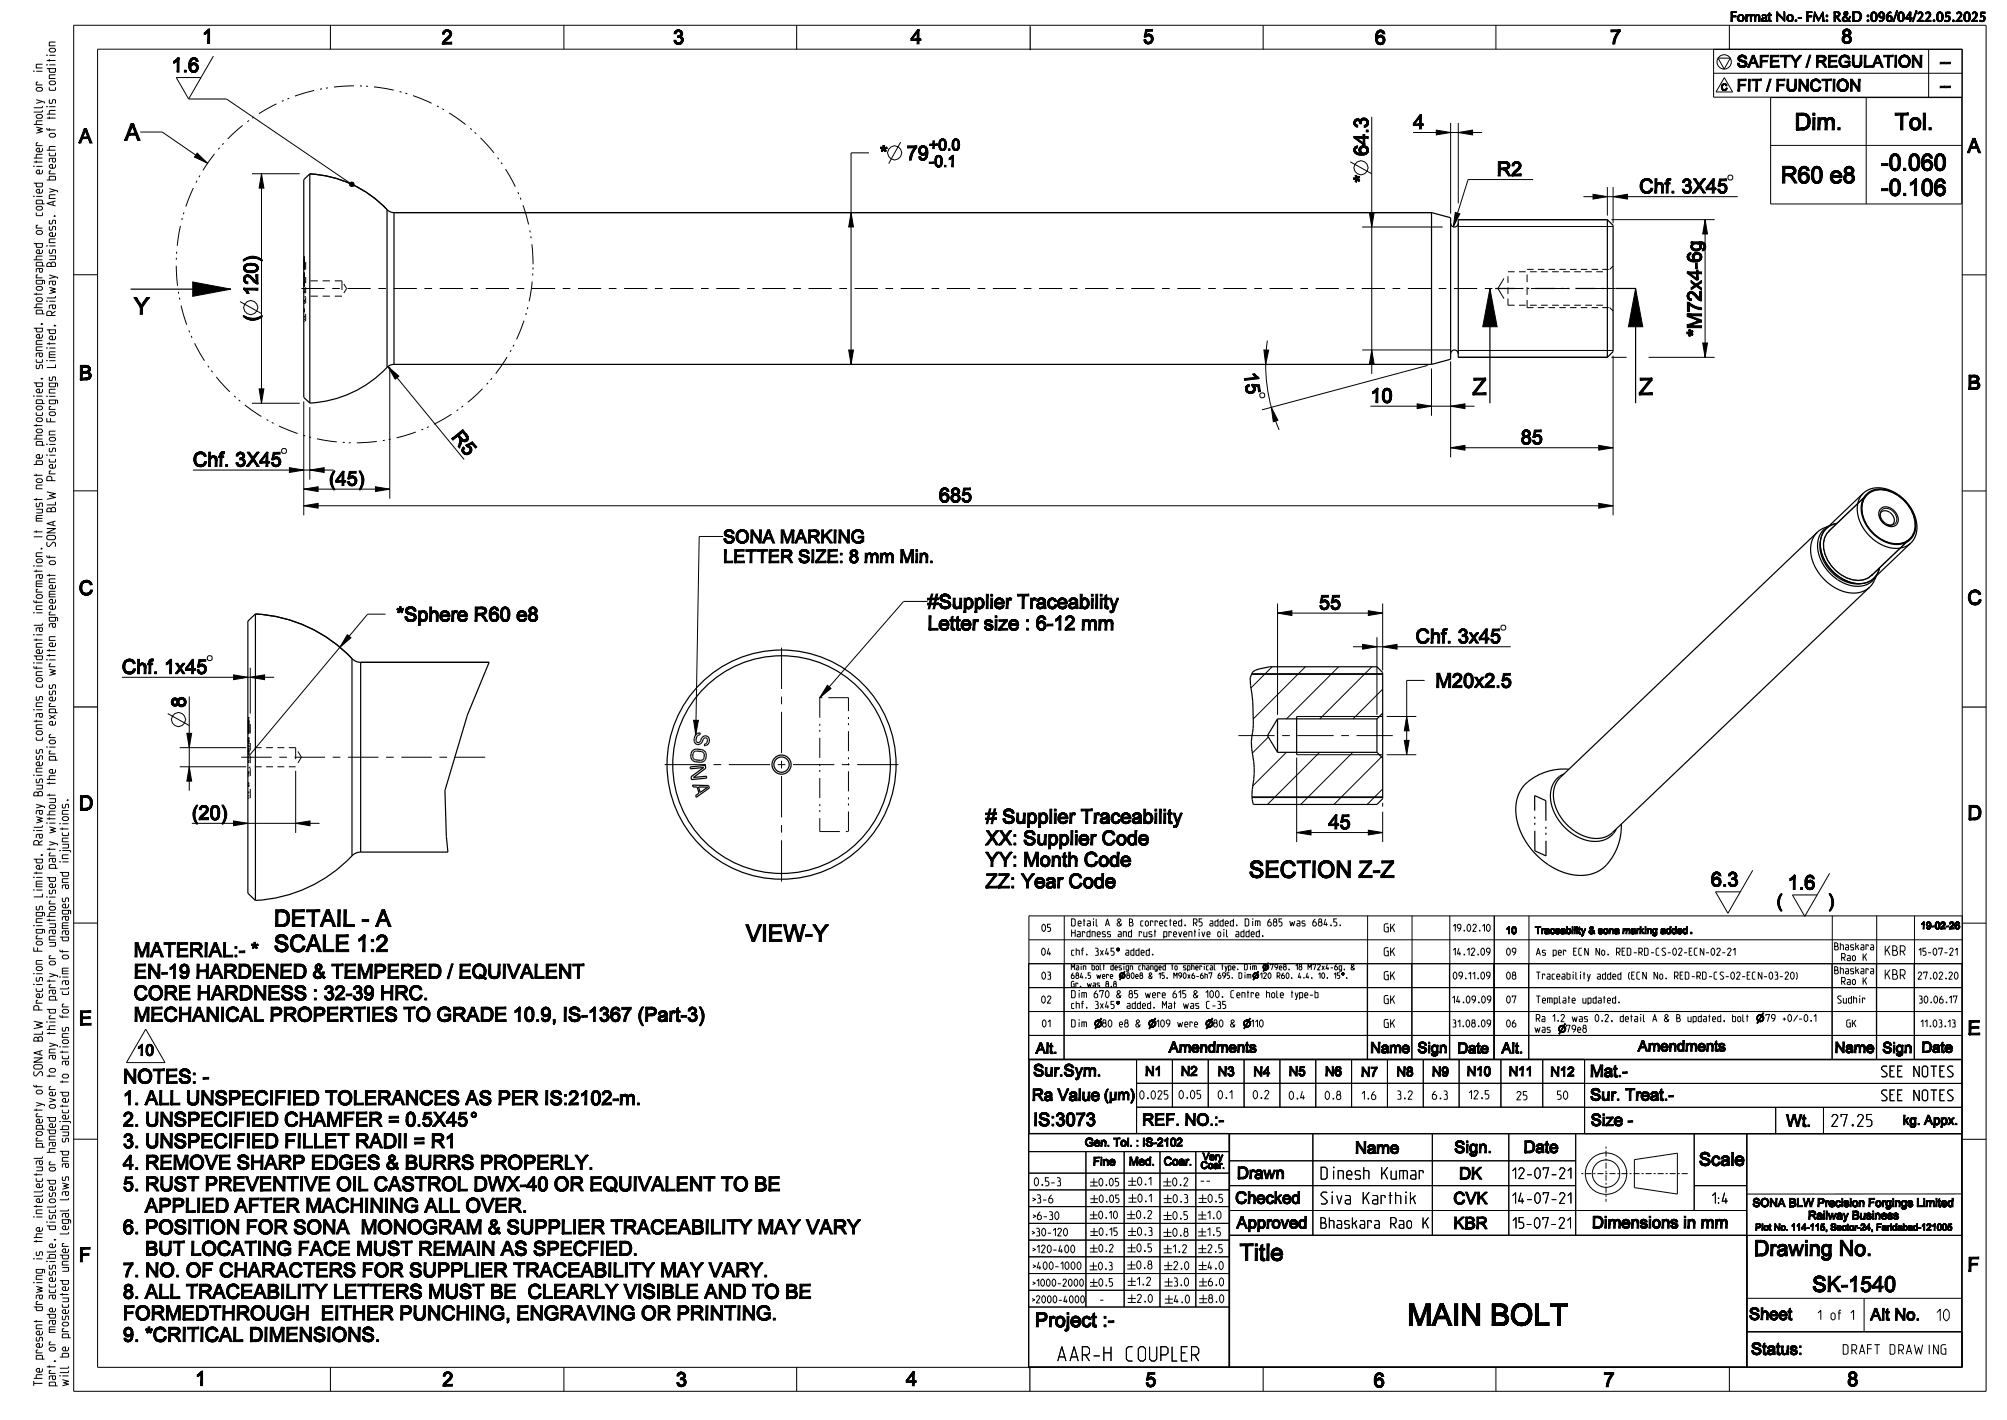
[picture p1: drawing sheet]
<svg xmlns="http://www.w3.org/2000/svg" width="420mm" height="297mm" viewBox="0 0 420 297" stroke-linecap="round" stroke-linejoin="round" font-family="sans-serif">
<defs><g id="words">
<text font-size="6.3" x="294.4" y="277.2">MAIN BOLT</text>
<g font-size="4.9">
<text x="26.1" y="29.4">A</text>
<text x="373.2" y="27.2">Dim.</text>
<text x="393.2" y="27.2">Tol.</text>
<text x="389.5" y="35.7">-0.060</text>
<text x="369.5" y="38.3">R60</text>
<text x="384.2" y="38.3">e8</text>
<text x="389.5" y="40.9">-0.106</text>
<text x="28" y="65.7">Y</text>
<text x="260.5" y="183.6">SECTION Z-Z</text>
<text x="57.3" y="193.8">DETAIL - A</text>
<text x="156.1" y="196.9">VIEW-Y</text>
<text x="57.3" y="199">SCALE 1:2</text>
<text x="256.6" y="263.6">Title</text>
</g>
<g font-size="4.5">
<text x="364.5" y="262.7">Drawing No.</text>
<text x="378.5" y="270.2">SK-1540</text>
</g>
<g font-size="4.2">
<text x="42.3" y="9.1">1</text>
<text x="92.4" y="9.2">2</text>
<text x="140.9" y="9.3">3</text>
<text x="190.6" y="9.2">4</text>
<text x="239.2" y="9.1">5</text>
<text x="287.7" y="9.3">6</text>
<text x="336.9" y="9.2">7</text>
<text x="385.3" y="9.1">8</text>
<text x="35.9" y="15.1">1.6</text>
<text x="16.5" y="29.9">A</text>
<text x="295.7" y="27">4</text>
<text x="189.7" y="33.5">79</text>
<text x="286.3" y="32.6" transform="rotate(-90 286.3 32.6)">64.3</text>
<text x="411.7" y="32">A</text>
<text x="313.2" y="36.8">R2</text>
<text x="54" y="67.2" transform="rotate(-90 54 67.2)">( 120)</text>
<text x="356.1" y="70.5" transform="rotate(-90 356.1 70.5)">*M72x4-6g</text>
<text x="16.5" y="79.4">B</text>
<text x="411.7" y="81.5">B</text>
<text x="286.8" y="84.2">10</text>
<text x="94.3" y="91.5" transform="rotate(51 94.3 91.5)">R5</text>
<text x="318.2" y="92.9">85</text>
<text x="68.8" y="101.6">(45)</text>
<text x="196.5" y="105">685</text>
<text x="16.5" y="124.4">C</text>
<text x="82.9" y="130">*Sphere R</text>
<text x="102.2" y="130">60 e8</text>
<text x="194.1" y="127.3">#Supplier Traceability</text>
<text x="194.1" y="131.8">Letter size : 6-12 mm</text>
<text x="276" y="127.5">55</text>
<text x="411.7" y="126.5">C</text>
<text x="300.4" y="143.8">M 20x2.5</text>
<text x="38.9" y="148" transform="rotate(-90 38.9 148)">8</text>
<text x="16.5" y="169.4">D</text>
<text x="40.1" y="171.5">(20)</text>
<text x="206.2" y="172.2"># Supplier Traceability</text>
<text x="278" y="173.4">45</text>
<text x="411.7" y="171.5">D</text>
<text x="206.2" y="176.7">XX: Supplier Code</text>
<text x="206.2" y="181.2">YY: Month Code</text>
<text x="206.2" y="185.7">ZZ: Year Code</text>
<text x="358" y="185.4">6.3</text>
<text x="374.1" y="186">1.6</text>
<text x="28" y="200.1">MATERIAL:- *</text>
<text x="28" y="204.6">EN-19 HARDENED &amp; TEMPERED / EQUIVALENT</text>
<text x="28" y="209.1">CORE HARDNESS : 32-39 HRC.</text>
<text x="16.5" y="214.4">E</text>
<text x="28" y="213.6">MECHANICAL PROPERTIES TO GRADE 10.9, IS-1367 (Part-3)</text>
<text x="411.7" y="216.5">E</text>
<text x="25.7" y="226.6">NOTES: -</text>
<text x="25.7" y="231.1">1. ALL UNSPECIFIED TOLERANCES AS PER IS:2102-m.</text>
<text x="25.7" y="235.6">2. UNSPECIFIED CHAMFER = 0.5X45</text>
<text x="25.7" y="240.1">3. UNSPECIFIED FILLET RADII = R1</text>
<text x="25.7" y="244.6">4. REMOVE SHARP EDGES &amp; BURRS PROPERLY.</text>
<text x="25.7" y="249.1">5. RUST PREVENTIVE OIL CASTROL DWX-40 OR EQUIVALENT TO BE</text>
<text x="35.8" y="253.6">APPLIED AFTER MACHINING ALL OVER.</text>
<text x="16.5" y="263.9">F</text>
<text x="25.7" y="258.1">6. POSITION FOR SONA</text>
<text x="35.8" y="262.6">BUT LOCATING FACE MUST REMAIN AS SPECFIED.</text>
<text x="81" y="258.1">MONOGRAM &amp; SUPPLIER TRACEABILITY MAY VARY</text>
<text x="25.7" y="267.1">7. NO. OF CHARACTERS FOR SUPPLIER TRACEABILITY MAY VARY.</text>
<text x="411.7" y="266">F</text>
<text x="25.7" y="271.6">8. ALL TRACEABILITY LETTERS MUST BE</text>
<text x="118.7" y="271.6">CLEARLY VISIBLE AND TO BE</text>
<text x="25.7" y="276.1">FORMEDTHROUGH</text>
<text x="25.7" y="280.6">9. *CRITICAL DIMENSIONS.</text>
<text x="63.4" y="276.1">EITHER PUNCHING, ENGRAVING OR PRINTING.</text>
<text x="216.6" y="277.5">Project :-</text>
<text x="40.8" y="289.8">1</text>
<text x="92.6" y="289.9">2</text>
<text x="141.5" y="290">3</text>
<text x="189.6" y="289.8">4</text>
<text x="239.7" y="290">5</text>
<text x="287.5" y="290.1">6</text>
<text x="335.6" y="290">7</text>
<text x="386.6" y="289.9">8</text>
</g>
<text font-size="3.9" x="221" y="284.7">AAR-H COUPLER</text>
<g font-size="3.8">
<text x="151.3" y="113.6">SONA MARKING</text>
<text x="151.3" y="117.7">LETTER SIZE: 8 mm Min.</text>
<text x="371.8" y="189.7">(</text>
<text x="216.2" y="235.5">IS:3073</text>
<text x="354.6" y="243.8">Scale</text>
</g>
<g font-size="3.5">
<text x="368" y="14.1">SAFETY / REGULATION</text>
<text x="405" y="14.1">--</text>
<text x="368" y="19.1">FIT / FUNCTION</text>
<text x="405" y="19.1">--</text>
<text x="353.4" y="195.3">.</text>
<text x="216.2" y="225.1">Sur.Sym.</text>
<text x="332.7" y="225.2">Mat.-</text>
<text x="215.9" y="230.2">Ra Value</text>
<text x="332.8" y="230.2">Sur. Treat.-</text>
<text x="239" y="235.4">REF. NO.:-</text>
<text x="332.9" y="235.5">Size -</text>
<text x="373.8" y="235.6">Wt.</text>
<text x="284" y="241.3">Name</text>
<text x="303.1" y="241.1">Sign.</text>
<text x="318.3" y="241.1">Date</text>
<text x="258.1" y="251.7">Checked</text>
<text x="258.6" y="246.5">Drawn</text>
<text x="303.8" y="251.8">CVK</text>
<text x="305.1" y="246.6">DK</text>
<text x="257.9" y="256.9">Approved</text>
<text x="303.8" y="257">KBR</text>
<text x="330.7" y="256.9">Dimensions in mm</text>
<text x="365.3" y="276">Sheet</text>
<text x="389.3" y="276.1">Alt No. 10</text>
<text x="364.5" y="283.3">Status:</text>
</g>
<g font-size="3.3">
<text x="194.4" y="31.4">+0.0</text>
<text x="194.4" y="34.9">-0.1</text>
<text x="28.6" y="220.8">10</text>
<text x="382.8" y="235.6">27.25</text>
<text x="276" y="246.6">Dinesh Kumar</text>
<text x="276" y="251.8">Siva Karthik</text>
</g>
<g font-size="3.1">
<text x="216.8" y="220.3">Alt.</text>
<text x="244.6" y="220.1">Amendments</text>
<text x="286.7" y="220.2">Name</text>
<text x="296.6" y="220.2">Sign</text>
<text x="305" y="220.3">Date</text>
<text x="314.2" y="220.3">Alt.</text>
<text x="342.8" y="219.9">Amendments</text>
<text x="383.9" y="220.2">Name</text>
<text x="393.9" y="220.2">Sign</text>
<text x="402.1" y="220.1">Date</text>
<text x="231" y="230.1">(µm)</text>
</g>
<g font-size="2.9">
<text x="355.4" y="4.5">Format No.- FM: R&amp;D :096/04/22.05.2025</text>
<text x="393.5" y="225.2">SEE NOTES</text>
<text x="393.5" y="230.2">SEE NOTES</text>
<text x="315.7" y="246.5">12-07-21</text>
<text x="315.7" y="251.7">14-07-21</text>
<text x="357.4" y="251.7">1:4</text>
<text x="276" y="256.9">Bhaskara Rao K</text>
<text x="315.7" y="256.9">15-07-21</text>
</g>
<g font-size="2.8">
<text x="239.6" y="225">N1</text>
<text x="247.1" y="225">N2</text>
<text x="254.8" y="225.1">N3</text>
<text x="262.3" y="225.1">N4</text>
<text x="269.7" y="225">N5</text>
<text x="277.3" y="225.1">N6</text>
<text x="284.8" y="225.2">N7</text>
<text x="292.2" y="225.1">N8</text>
<text x="299.6" y="225.1">N9</text>
<text x="306.9" y="225">N10</text>
<text x="315.7" y="225.1">N11</text>
<text x="324.4" y="225.1">N12</text>
<text x="398.2" y="235.2">kg. Appx.</text>
</g>
<g font-size="2.6">
<text x="394.3" y="199.8">KBR</text>
<text x="394.3" y="204.8">KBR</text>
<text x="380" y="276">1 of 1</text>
<text x="387.5" y="283.2">DRAFT DRAWING</text>
</g>
<g font-size="2.4">
<text x="8.9" y="93.1" transform="rotate(-90 8.9 93.1)">photocopied, scanned, photographed or copied either wholly or in</text>
<text x="11.6" y="100.5" transform="rotate(-90 11.6 100.5)">Precision Forgings Limited, Railway Business. Any breach of this conditi</text>
<text x="8.9" y="187.6" transform="rotate(-90 8.9 187.6)">Limited, Railway Business contains confidential information. It must not be</text>
<text x="11.6" y="197.9" transform="rotate(-90 11.6 197.9)">unauthorised party without the prior express written agreement of SONA BLW</text>
<text x="14.3" y="196.8" transform="rotate(-90 14.3 196.8)">damages and injunctions.</text>
<text x="223.4" y="239.8">Gen. Tol. : IS-2102</text>
<text x="228.2" y="243.8">Fine</text>
<text x="236" y="243.7">Med.</text>
<text x="242.9" y="243.7">Coar.</text>
<text x="362.3" y="252.4">SONA BLW Precision Forgings Limited</text>
<text x="376.2" y="255">Railway Business</text>
<text x="8.9" y="290.2" transform="rotate(-90 8.9 290.2)">The present drawing is the intellectual property of SONA BLW Precision Forgings</text>
<text x="11.6" y="290.2" transform="rotate(-90 11.6 290.2)">part, or made accessible, disclosed or handed over to any third party or</text>
<text x="14.3" y="290.2" transform="rotate(-90 14.3 290.2)">will be prosecuted under legal laws and subjected to actions for claim of</text>
</g>
<g font-size="2.3">
<text x="238.1" y="229.9">0.025</text>
<text x="246.4" y="229.8">0.05</text>
<text x="254.6" y="229.8">0.1</text>
<text x="262.1" y="229.8">0.2</text>
<text x="269.6" y="230">0.4</text>
<text x="277.2" y="230">0.8</text>
<text x="284.7" y="230">1.6</text>
<text x="292.2" y="229.9">3.2</text>
<text x="299.5" y="229.9">6.3</text>
<text x="307" y="229.9">12.5</text>
<text x="317.4" y="230">25</text>
<text x="325.9" y="229.9">50</text>
</g>
<g font-size="2.2">
<text x="289.5" y="194.9">GK</text>
<text x="289.5" y="199.9">GK</text>
<text x="289.5" y="204.9">GK</text>
<text x="289.5" y="209.9">GK</text>
<text x="289.5" y="214.9">GK</text>
<text x="215.7" y="251.6">&gt;3-6</text>
<text x="216.1" y="248">0.5-3</text>
<text x="250.9" y="247.7">--</text>
</g>
<g font-size="2.1">
<text x="317.1" y="195.3">10</text>
<text x="321.2" y="195.3">Traceability</text>
<text x="341.6" y="195.3">&amp;</text>
<text x="344.8" y="195.3">sona</text>
<text x="352.6" y="195.3">marking</text>
<text x="401.9" y="194.3">19-02-26</text>
<text x="250.7" y="244.4">Coar.</text>
<text x="251.3" y="242.6">Very</text>
<text x="215.7" y="255.1">&gt;6-30</text>
<text x="215.4" y="258.5">&gt;30-120</text>
<text x="215.6" y="262">&gt;120-400</text>
<text x="215.6" y="265.5">&gt;400-1000</text>
<text x="230" y="272.5">-</text>
</g>
<g font-size="2">
<text x="217.8" y="194.8">05</text>
<text x="224" y="193.7">Detail A &amp; B corrected. R5 added. Dim 685 was 684.5.</text>
<text x="224" y="195.9">Hardness and rust preventive oil added.</text>
<text x="303.4" y="194.8">19.02.10</text>
<text x="217.8" y="199.8">04</text>
<text x="303.4" y="199.8">14.12.09</text>
<text x="315.2" y="199.8">09</text>
<text x="321.2" y="199.8">As per ECN No. RED-RD-CS-02-ECN-02-21</text>
<text x="383.4" y="203.7">Bhaskara</text>
<text x="383.4" y="198.7">Bhaskara</text>
<text x="385.2" y="200.9">Rao K</text>
<text x="401" y="199.8">15-07-21</text>
<text x="217.8" y="204.8">03</text>
<text x="217.8" y="209.8">02</text>
<text x="224" y="208.7">Dim 670 &amp; 85 were 615 &amp; 100. Centre hole type-b</text>
<text x="303.4" y="204.8">09.11.09</text>
<text x="303.4" y="209.8">14.09.09</text>
<text x="315.2" y="204.8">08</text>
<text x="315.2" y="209.8">07</text>
<text x="321.2" y="204.8">Traceability added (ECN No. RED-RD-CS-02-ECN-03-20)</text>
<text x="321.2" y="209.8">Template updated.</text>
<text x="384" y="209.8">Sudhir</text>
<text x="385.2" y="205.9">Rao K</text>
<text x="401" y="204.8">27.02.20</text>
<text x="401" y="209.8">30.06.17</text>
<text x="217.8" y="214.8">01</text>
<text x="224" y="214.8">Dim</text>
<text x="230.7" y="214.8">80 e8 &amp;</text>
<text x="242" y="214.8">109 were</text>
<text x="254" y="214.8">80 &amp;</text>
<text x="261.9" y="214.8">110</text>
<text x="303.4" y="214.8">31.08.09</text>
<text x="315.2" y="214.8">06</text>
<text x="321.2" y="213.7">Ra 1.2 was 0.2, detail A &amp; B updated, bolt</text>
<text x="321.2" y="215.9">was</text>
<text x="327.8" y="215.9">79e8</text>
<text x="369.3" y="213.7">79 +0/-0.1</text>
<text x="386.3" y="214.8">GK</text>
<text x="401" y="214.8">11.03.13</text>
<text x="361.5" y="257.4">Plot No. 114-115, Sector-24, Faridabad-121005</text>
<text x="215.6" y="269">&gt;1000-2000</text>
<text x="215.7" y="272.5">&gt;2000-4000</text>
</g>
<text font-size="1.9" x="360.2" y="18.9">C</text>
<g font-size="1.6">
<text x="224" y="202.9">Main bolt design changed to spherical type. Dim</text>
<text x="265.6" y="202.9">79e8, 18 M72x4-6g, &amp;</text>
<text x="224" y="204.7">684.5 were</text>
<text x="224" y="206.5">Gr. was 8.8</text>
<text x="235.6" y="204.7">80e8 &amp; 15, M90x6-6h7 695. Dim 120 R60, 4.4, 10, 15</text>
</g>
</g></defs>
<g fill="#000">
<path d="M363.6 13.2l.3 .1zM363.6 13.4h.4zM363.7 13.5l.3 .1zM363.7 13.6h.4zM363.7 12.1h.4zM363.7 12.2l.3 .1zM363.7 12.3h.4zM363.7 12.1l.4-.1zM363.7 12.4h.4zM363.7 16.6h1.7l-1.3 .3zM364.1 17.9v1.2h-.4zM363.7 12.5h.5z"/>
<path d="M363.7 13.7h.5zM363.8 12l.4-.1zM363.8 12.5h.6zM363.8 11.9h.5zM363.8 13.8h.7zM363.8 12.6h.8zM363.9 11.8h1.4zM363.9 12.7h1zM363.9 13.9l1.5-.1zM363.9 11.7h1.3zM363.6 13.2l.3 .1-.3 .1zM364 12.7h1.1z"/>
<path d="M363.7 13.5h.3zM363.6 13.4h.4l-.3 .1zM364 14l1.3-.1zM364 11.7h1.2zM363.7 12.2l.3-.1zM363.7 12.1h.3zM363.7 13.5l.3 .1h-.3zM364.1 12.8h1.1zM364.1 16.9l1.3-.3v.3zM364.1 17.9l1.1-.3v.3zM364.1 17.6h1.1l-1.1 .3zM364.1 17.6l-.4 1.5z"/>
<path d="M363.7 12.5l.4-.1zM363.7 13.7h.4zM364.1 14h1.1zM364.1 11.6h1zM363.8 12h.3zM363.8 12.5h.4zM363.8 13.8l.5-.1zM363.7 13.7h.5l-.4 .1zM364.2 11.6h.7zM363.8 11.9h.4zM363.8 12.5h.5zM363.8 13.8h.6z"/>
<path d="M364.3 11.6h.5zM363.8 12.6h.6zM364.2 14.1l.9-.1zM364.2 12.9l1-.1zM364.4 12.9h.9zM363.8 12.6h.7zM364.4 11.6h.3zM363.8 11.9h.6zM364.5 14.1h.4zM364.5 12.9h.9zM363.9 13.9l.8-.1zM363.8 11.9l.8-.1z"/>
<path d="M363.9 11.8h.7l-.8 .1zM363.9 12.7l.9-.1zM364.3 11.6h.4zM364.6 11.8h.7zM363.9 13.9l.9-.1zM364.5 14.1h.3zM364.7 13l.7-.1zM364.8 13h.7zM364.8 13.8h.6zM364.2 11.6h.6zM364.7 11.9l.6-.1zM364.8 11.9h.6z"/>
<path d="M364.4 14.1l.7-.1zM364.9 14.1l.2-.1zM364.4 14.1h.5zM364.1 11.6h.8zM364.9 13h.6zM365 13.8l.5-.1zM364.9 11.9h.5zM365 12h.4zM365 13.7h.5zM365 13.1l.5-.1zM364 11.7l1.1-.1zM365.1 12l.4 .1z"/>
<path d="M365.1 13.1h.4zM365.1 12.1h.4v.1zM365.1 13.1l.4 .1zM365.1 13.6h.4zM364.1 14h1zM365.2 12.2l.3 .1zM365.2 13.2l.4 .1zM365.2 13.3l.4 .1zM365.2 13.5h.4zM364 14h1.2zM365.2 13.4h.4v.1zM363.9 13.9h1.4z"/>
<path d="M364.9 13.8h.5zM365.1 12.1l.4 .1zM365.1 13.7h.4zM365.2 13.5l.3 .1h-.3zM365.2 13.4l.4 .1h-.4zM366.4 13.3l-.3 .8h-.3zM366.5 13h.8l-.9 .3zM366.5 13l-.7 1.1zM366.7 11.6h.4l-.2 .2zM366.7 12.3l-.2 .7-.7 1.1zM366.8 12.1l-1 2zM366.9 11.8l-1.1 2.3z"/>
<path d="M366.7 11.6l.2 .2-1.1 2.3zM367.1 11.6l-.2 .3zM367.1 11.6l-.1 .5zM367.1 11.6l-.1 .6zM367.1 11.6v.8zM367.1 11.6l.2 1.4-.2-.6zM366.4 13.3l.9-.3 .1 .3zM367.1 11.6l.3 1.7zM366.6 16.9l2-.3-1.2 .3zM367.1 11.6l.6 2.5zM367.1 11.6l1 2.5h-.4zM366.6 16.6h2l-2 .3z"/>
<path d="M41.3 32l2.1 2.1-2.7-1.2zM54.7 36.3l.5 3h-1zM73.2 38.3l.3-.2 .4 .1 .2 .4-.2 .3-.4 .1-.3-.2zM184.4 31.5h.4l-.1 .1zM184.2 31l.4-.1zM184.3 30.7l.2 .1-.3 .2zM184.5 31.1l1.2-.1zM184.6 31.3h.3l-.4 .1zM184.5 31.4l.4-.1v.1zM184.2 31l.5-.1zM184.7 31.2h.5zM184.2 31l.6-.1z"/>
<path d="M184.4 31.5l.3 .1zM184.7 31.2l.7-.1zM184.8 30.5l.3-.1zM184.8 30.6l.3-.1v.2zM184.8 30.8l.3-.1v.1zM184.8 30.9l.3-.1-.1 .1zM184.2 31l.8-.1zM184.4 31.5l.5-.1zM184.5 31.4h.4l-.5 .1zM184.9 31.3h.4zM185 31.4l.3-.1 .1 .1zM184.8 30.8h.3l-.3 .1z"/>
<path d="M184.8 30.5h.3l-.3 .1zM184.8 30.6l.3 .1-.3 .1zM185.1 31.5l.3-.1 .1 .1zM184.8 30.4h.3zM184.7 31.2h.4zM185.2 31.6l.3-.1zM184.6 31.3l.6-.1zM185.3 30.9l.2-.2 .2 .3zM184.9 31.3h.4l-.3 .1zM184.5 31.1h.9zM185 31.4h.4l-.3 .1zM185.1 31.5h.4l-.3 .1z"/>
<path d="M184.2 31h1.5zM185 30.9h.3l.4 .1zM283.3 37.2l.1 .3zM283.4 37.2l.1 .3h-.1zM283.4 37.2h.1v.3zM283.5 37.2l.1 .3h-.1zM283.5 37.2l.1 .1v.2zM283.6 37.3l.2 .2h-.2zM283.7 37.7l.2 .4zM283.6 37.8l.3 .3-.3-.1zM283.7 37.6l.2 .5zM283.6 36.8l.3-.1-.2 .3z"/>
<path d="M283.8 37.5l.1 .6zM283.6 37.3h.2v.2zM283.8 37.3l.1 .8zM283.9 36.7v1.4zM283.9 36.7l-.1 .6-.1-.3zM283.9 36.7v1.1zM284 37l-.1 .8zM284 37v.6zM284 37.2v.4zM284 37.1v.5zM284 37.1l.1 .6zM284 37.1l.1-.1v.4z"/>
<path d="M284.1 37l.1 .3-.1 .1zM284.1 37.4l.1 .4zM284.1 37.4l.1 .1v.3zM284.1 37h.1v.3zM284.2 37l.2 .2-.2 .1zM284.2 37.5l.2 .4zM284.2 37l.2-.2v.4zM284.4 37.5l.1 .1-.1 .3zM284.4 36.8l.1 .4h-.1zM284.5 37.6l-.1 .3zM284.4 36.8l.1 .4zM300.6 27.2l3 .5-3 .5z"/>
<path d="M305.2 27.7l3-.5v1zM343.2 38.7l.5-.1-.1 .1zM343.2 38.9l.4-.2v.2zM343.2 39.1h.4l.1 .1zM343.3 39.3l.4-.1v.2zM343.3 38.4l.4-.1v.2zM343.3 38.3l.5-.1zM343.3 39.5l.4-.1 .1 .1zM343.4 39.7l.5 .1zM343.4 38.1l.6-.1zM343.5 39.9l.4-.1 .1 .1zM343.5 37.9h.5z"/>
<path d="M343.6 37.8l.7-.1zM343.2 38.7h.4l-.4 .2zM343.2 39.1l.4-.2v.2zM343.2 38.9h.4l-.4 .2zM343.2 39.1l.5 .1-.4 .1zM343.2 38.7l.5-.2v.1zM343.3 38.4l.4 .1-.5 .2zM343.3 39.3l.4 .1-.4 .1zM343.3 38.3h.4l-.4 .1zM343.4 39.7l.4-.2v.2zM343.3 39.5h.5l-.4 .2zM343.3 38.3l.6-.2z"/>
<path d="M343.4 38.1h.5l-.6 .2zM343.4 39.7l.5 .1-.4 .1zM343.9 37.5h1.3l.2 .1zM343.5 37.9l.5 .1-.6 .1zM343.6 40l.5-.1zM343.5 39.9h.5l-.4 .1zM344.1 37.5h1.1zM343.5 37.9l.7-.1zM343.6 37.8h.6l-.7 .1zM344.3 37.4h.8zM344.4 37.4h.5zM343.6 37.8l.9-.1z"/>
<path d="M343.8 37.6h1.6zM343.6 37.8l1-.1zM343.6 37.8l.2-.2 .8 .1zM344.6 37.7l.8-.1zM344.8 37.7l.6-.1 .2 .1zM344.3 37.4h.6zM344.9 37.7h.7zM344.1 37.5l1-.1zM345.1 40l.6-.1zM345 37.8l.6-.1zM345.1 37.9l.5-.2 .1 .2zM345.2 37.9h.5l.1 .1z"/>
<path d="M343.9 37.5h1.3zM345.3 39.8l.5-.1-.1 .2zM345.3 38.1l.5-.1-.4 .2zM345.4 38.2l.4-.2v.2zM345.4 39.5l.5-.1-.5 .3zM345.4 39.7l.5-.3-.1 .3zM344.8 37.7h.8zM345.1 37.9h.6zM345.2 39.9l.1-.1 .4 .1zM345.2 37.9l.6 .1zM345.4 39.7h.4l-.5 .1zM345.4 38.2h.4l-.4 .1z"/>
<path d="M345.5 39.3l.4 .1-.5 .1zM346.7 39.1l-.4 1.3zM346.7 39l-.4 1.4zM346.7 38.5h.6zM346.7 38.5h.4zM346.7 38.5l.3 .1zM346.7 38.5l.2 .1-.1 .2zM346.7 38.5v.4zM346.7 38.5l-.4 1.9zM346.7 38.9l-.4 1.5zM346.8 38.4l1.2 .1zM346.8 38.3l1.1 .1z"/>
<path d="M346.9 38.6l-.1 .1zM346.9 38.6l-.1 .2zM346.9 38.3h.9zM347 38.3h.8zM347.1 38.2h.5zM347.1 38.5h.2zM347 38.6l.1-.1zM347.2 38.2h.2zM347.1 38.2h.3zM347.1 38.2h.1zM346.7 38.5h1.3zM347.3 38.5h.7z"/>
<path d="M347.4 38.5h.6zM347 38.3l.7-.1zM347 38.3l.6-.1zM347.5 38.6l.5-.1zM347.6 38.6h.4zM347.6 38.7l.4-.1 .1 .1zM347.7 38.8l.4-.1zM347.7 38.9l.4-.2v.2zM347.7 39l.4-.1v.1zM346.8 38.3h1zM346.8 38.4h1.1zM347.6 38.7h.5l-.4 .1z"/>
<path d="M347.7 38.9h.4l-.4 .1zM347.7 39h.4l-.4 1.4zM348.7 37.8h.5zM348.7 37.9h.4zM348.7 38h.4zM348.7 38.2l.4-.2v.2zM348.4 38.5l.3-.3h.4zM348.4 38.2h.3l-.3 .3zM348.4 38.5l1.1-.3zM348.8 37.6l.9-.2zM348.8 37.5l.9-.1zM348.9 37.4h.8z"/>
<path d="M348.7 38h.4l-.4 .2zM348.7 38.5l.8-.3-.4 .3zM349.1 38.5l.4-.3v.3zM348.7 38.5h.4l-.4 1.9zM348.7 37.9l.4-.1zM348.7 37.8h.4zM349.2 37.4h.3zM349 37.4h.5zM349 37.4h.2zM348.7 37.8l.5-.1zM348.7 37.7h.7zM349.2 37.7h.2z"/>
<path d="M348.7 37.7h.5zM348.8 37.7h.6zM348.8 37.7l.9-.3-.3 .3zM349 37.4h.7zM349.7 37.4l-.3 .3zM349.7 37.4l-.2 .3zM349.9 40h.4l-.4 .4zM352.1 39.6l.4-.1v.2zM352.1 38.2l.4-.1v.1zM352.1 39.8l.4-.1v.1zM352.1 38h.4v.1zM352.2 39.9l.5 .1z"/>
<path d="M352.2 37.9l.5-.1zM352.3 37.7h.7zM352.4 37.6h1.2zM352.1 39.6l.4 .1-.4 .1zM352.1 38l.4 .1-.4 .1zM352.5 37.5l1 .1zM352.2 39.9l.3-.1 .1 .1zM352.1 39.8h.4l-.3 .1zM352.1 38l.5-.1zM352.2 37.9h.4l-.5 .1zM352.7 37.5h.6zM352.3 40.1h.4z"/>
<path d="M352.2 39.9l.5 .1-.4 .1zM352.8 37.4h.3zM352.2 37.9l.6-.2zM352.2 37.9l.7-.2zM352.3 37.7h.6l-.7 .2zM352.9 38.7l.8-.1zM352.9 38.7h.7l-.8 .3zM352.8 38.6v.4zM353 37.7h.7zM353 38.6h.7zM352.9 38.9h.9zM352.7 37.5l.5-.1z"/>
<path d="M352.7 37.5l.4-.1zM353.1 38.9h.7zM353.1 37.7h.6zM353.2 38.6l.5-.1zM353.2 37.7h.5zM353.3 37.8h.4zM353.2 38.9h.6zM353.3 39h.6zM353.4 38.5l.4-.1zM353.3 38.5l.5-.1zM352.5 37.5h.9zM352.5 37.5h.8z"/>
<path d="M353.3 37.8l.5 .1zM353.4 37.9l.4 .1zM353.4 38.4l.4-.1zM352.8 39l.8-.2zM353.4 38h.4zM353.5 38.1l.3-.1v.1zM353.5 38.3h.3zM353.4 39h.5zM353.5 39.1l.4-.1v.1zM353.5 38.2h.4zM352.4 37.6h1.1zM352.8 39l.7-.3z"/>
<path d="M353.5 39.2l.4-.1 .1 .1zM353.6 39.7h.4l-.5 .2zM353.5 39.9l.5-.2-.1 .2zM352.9 38.9h.8zM353.6 39.3l.4-.1v.2zM352.3 37.7l1.3-.1zM352.8 39l.8-.3zM353.6 39.4h.4v.1zM353.6 39.5h.4l-.4 .1zM353.6 39.6l.4-.1v.2zM353.1 38.6h.6zM353.5 38.3h.3l-.4 .1z"/>
<path d="M353.5 38.1h.3zM353.5 38.3l.4-.1zM353.5 38.2h.4l-.4 .1zM353.5 39.1h.4zM353.5 39.9h.4h-.4zM353.5 39.2h.5zM353.6 39.3l.4 .1zM353.6 39.6l.4 .1h-.4zM353.6 39.4l.4 .1h-.4zM354.8 37.4l.6 .8v.6zM354.4 37.4h.4l.6 1.4zM355.6 38.5l1.3-1.1-1.5 1.4z"/>
<path d="M355.4 38.8l1.5-1.4-1.1 1.4zM355.4 38.2v.6zM355.5 38.3l-.1 .5zM354.2 40.4l1.3-1.1zM355.5 38.4l-.1 .4zM354.2 40.4l1.4-1.2zM355.6 38.4l-.2 .4zM355.7 38.4l1.2-1-1.3 1.1zM355.8 38.8l-.2 .4zM355.8 38.2l1.1-.8-1.2 1zM355.8 38.8l-.1 .5zM354.2 40.4l1.6-1.6z"/>
<path d="M355.4 38.8h.4l-1.6 1.6zM356.4 37.4h.5l-1.1 .8zM357 39.3l1.3-1.3-.9 1.3zM357 39.7l.4-.4h.9zM357 39.3h.4l-.4 .4zM358.7 37.4l-.4 1.9v-1.3zM358.7 37.4v1.9h-.4zM357 39.7l1.7-.4zM358.7 37.4l-.4 .6-1.3 1.3zM358.4 37.4h.3l-1.7 1.9zM358.3 39.7l.8-.4-.4 .4zM358.7 39.7l.4-.4v.4z"/>
<path d="M358.3 39.7h.4l-.4 .7zM359.5 39.6h.4v.1zM359.5 39.8l.4-.1v.1zM359.5 39l.5-.1zM359.6 39.9l.4 .1zM359.8 37.4h1.5l-1.2 .4zM359.5 39.6l.4 .1-.4 .1zM359.6 39.9l.3-.1 .1 .1zM359.5 39.8h.4l-.3 .1zM360 38.6l1-.1 .2 .2zM360 38.6l1.2 .1h-.8zM360 38.6l.4 .1z"/>
<path d="M359.5 39l.5-.4 .2 .2zM359.6 40.1h.5zM359.6 39.9l.4 .1-.4 .1zM360.1 38.5h.9zM360.1 37.8l1.2-.4v.4zM359.5 39l.6-.2zM360.1 37.8l-.1 .8-.5 .4zM359.8 37.4l.3 .4-.6 1.2zM359.5 39l.7-.2zM360.2 38.5h.7zM360.2 38.8l.2-.1zM360.4 38.4h.3z"/>
<path d="M360.4 38.7h.8zM360.2 38.5l.5-.1zM360.6 38.8l.6-.1zM360.7 38.8l.5-.1 .1 .1zM360.1 38.5h.8zM360.8 38.9l.5-.1zM360.9 38.9l.4-.1 .1 .2zM360.9 39.8l.5-.1-.1 .2zM360 38.6l1-.1zM360.9 39h.5l-.4 .1zM361 39.1l.4-.1v.2zM361 39.7l.4-.1v.1z"/>
<path d="M361 39.3l.4-.1v.2zM361 39.4h.4l-.4 .2zM361 39.6l.4-.2v.2zM360.7 38.8h.6zM360.9 39.8l.4 .1h-.4zM360.9 38.9l.5 .1zM361 39.7h.4l-.5 .1zM361 39.1l.4 .1-.4 .1zM361 39.6h.4l-.4 .1zM361 39.3l.4 .1h-.4zM178.1 44.5l.5 3h-1zM286.6 44.5h1l-.5 3z"/>
<path d="M304.5 44.4l1 .3-1.4 2.7zM333.4 40.6l3 .5-3 .5zM337.6 41.1l3-.5v1zM343.6 40h.6zM343.7 40.1l1.9-.1zM343.7 40.1l1.9-.1-.2 .2zM343.9 40.3l1.5-.1zM344 40.3h1.3zM344.2 40.4l1.1-.1zM343.7 40.1h.7zM343.6 40h.6l-.5 .1zM343.7 40.1h.8z"/>
<path d="M344.4 40.4h.7zM343.7 40.1h.9zM343.7 40.1h1.1zM344.4 40.4h.5zM344.9 40l.8-.1zM344.9 40l.8-.1-.1 .1zM344.2 40.4h.9zM343.9 40.3h1.4zM343.7 40.1l1.7 .1-1.5 .1zM344.8 40.1l.8-.1zM346.7 39.2v1.2h-.4zM348.1 39v1.4h-.4z"/>
<path d="M349.1 38.5v1.9h-.4zM349.9 40.4l.4-.4v.4zM352.3 40.1h.5zM352.4 40.2h1.3l-.1 .1zM352.5 40.3h1.1zM352.4 40.2l.5-.1zM352.3 40.1h.5l-.4 .1zM352.7 40.4h.7zM352.8 40.4h.6zM352.4 40.2l.6-.1zM352.4 40.2l.7-.1zM353.1 40.1l.7-.1z"/>
<path d="M353.1 40.1l.7-.1-.1 .2zM352.4 40.2h1.3zM352.8 40.4h.4zM353.4 40l.5-.1zM353.4 40l.5-.1-.1 .1zM352.5 40.3l.9 .1zM352.4 40.2l1.2 .1zM353.3 40.1l.5-.1zM354.2 40.4l1.2-1-.7 1zM355.8 38.8l.7 1.6-.8-1.1zM355.8 38.8l1.1 1.6h-.4zM356.8 45.9l.5 3h-1z"/>
<path d="M358.7 39.7v.7h-.4zM359.6 40.1h.6zM359.8 40.2h1.3zM359.9 40.3h1zM359.8 40.2l.5-.1zM359.6 40.1h.6l-.4 .1zM360.2 40.4h.4zM359.8 40.2l.6-.1zM359.8 40.2l.8-.1zM360.2 40.4h.3zM360.6 40.1h.6zM360 40.4l.8-.1z"/>
<path d="M360.6 40.4l.2-.1zM360 40.4h.6zM360.7 40.1l.6-.2zM360.7 40.1l.6-.2-.1 .2zM360.8 40l.5-.1zM359.9 40.3h.9zM359.9 40.3l1.1-.1zM359.8 40.2h1.2l-1.1 .1zM40.3 59l8 1.5-8 1.5zM81.2 76.7l2.3 2-.8 .6zM177.6 73.2h1l-.5 3zM262.2 78.2l.2 .4z"/>
<path d="M262.5 78.2l.2 .7zM262.5 78.2l.2 .7-.1-.1zM262.2 78.2l.4 .6zM262.2 78.2h.3l.1 .6zM262.6 78.3l.1 .6zM262.7 78.4l.7 .8-.7-.3zM262.7 78.4l.7 .8zM262.8 78.5l.6 .7zM263 78.7l.4 .5zM263.1 78.8l.3 .4zM263.2 78.8l.2 .4zM263.3 78.9l.1 .3z"/>
<path d="M264.5 73.2h1l-.6 3zM287.1 73.2l.5 3h-1zM310.2 79.7l.7-.2-.9 .4zM310 79.9l.9-.4-2 2.4zM310.4 79.5l.5-.4v.4zM310.4 79.5h.5l-.7 .2zM311.8 60.3l1.5 8h-3zM342.3 60.3l1.5 8h-3zM345 79.7l.7-.2-.9 .4zM344.8 79.9l.9-.4-1.9 2.4zM345.2 79.5l.5-.4v.4zM345.2 79.5h.5l-.7 .2z"/>
<path d="M356.3 71.7h1l-.5 3zM40.6 95.8h.4v.1zM40.6 96.1l.4-.2v.2zM40.6 96.3l.4-.1v.2zM40.6 96.5l.4-.1v.2zM40.6 95.6l.5-.1-.1 .1zM40.7 95.4h.4zM40.7 96.7l.3-.1 .1 .1zM40.7 96.9h.5zM40.8 95.2l.5-.1zM40.8 97l.4-.1 .1 .2zM40.8 95.1h.6z"/>
<path d="M40.9 97.2h.7zM41 94.9h.6zM40.6 95.8l.4 .1-.4 .2zM40.6 96.3l.4-.2v.1zM40.6 96.1h.4l-.4 .2zM40.6 96.3l.4 .1-.4 .1zM40.6 95.8l.4-.2v.2zM40.6 95.6h.4l-.4 .2zM40.6 96.5l.4 .1-.3 .1zM41 97.3l1.9-.1zM41 97.3l1.9-.1-.1 .2zM40.7 95.4l.4 .1-.5 .1z"/>
<path d="M40.7 96.9l.4-.2v.1zM40.7 96.7h.4l-.4 .2zM40.7 95.4l.5-.2zM40.8 95.2h.4l-.5 .2zM41.2 97.4h1.6zM40.7 96.9h.5l-.4 .1zM41.2 94.7h1.4l.1 .1zM40.8 95.1h.5l-.5 .1zM40.9 97.2l.5-.1zM40.8 97l.5 .1-.4 .1zM41.4 94.6l1.2 .1zM40.8 95.1l.7-.1z"/>
<path d="M41 94.9l.5 .1-.7 .1zM41.4 97.5h1.2zM41.5 97.6l1.1-.1zM41 97.3l.7-.1zM40.9 97.2h.7l-.6 .1zM41.6 94.6h.8zM41 97.3h.8zM41.8 97.6h.6zM41.8 94.5h.4zM41 94.9h.8zM41 97.3h1zM41.1 94.8h1.6z"/>
<path d="M41 94.9h1zM41 94.9l.1-.1 .9 .1zM41 97.3h1.1zM42 94.9l.7-.1zM42.1 94.9l.6-.1 .2 .1zM41.6 94.6l.6-.1zM41.8 97.6h.4zM42.3 97.2l.8-.1zM42.3 97.2l.8-.1-.2 .1zM42.2 94.9h.7zM41.4 94.6h1zM42.4 97.2l.7-.1z"/>
<path d="M41.5 97.6h.9zM42.4 95l.5-.1zM42.5 95l.4-.1 .1 .1zM42.6 95.1l.4-.1 .1 .2zM41.2 94.7h1.4zM41.2 97.4l1.4 .1zM42.6 97l.6-.1-.1 .2zM42.6 95.2h.5l-.4 .1zM42.7 95.3l.4-.1 .1 .2zM42.8 96.7l.4-.1-.5 .2zM42.7 96.8l.5-.2v.3zM41 97.3l1.8 .1h-1.6z"/>
<path d="M42.1 94.9h.8zM42.1 97.3l.8-.1zM42.5 95h.5zM42.5 97.1l.1-.1 .5 .1zM42.6 95.1l.5 .1zM42.7 96.8l.5 .1-.6 .1zM42.7 95.3l.5 .1-.4 .1zM42.8 96.5l.4 .1-.4 .1zM44 96.4v1.2h-.3zM44 96.3l-.3 1.3zM44 96.2l-.3 1.4zM44 95.7h.6z"/>
<path d="M44 95.7h.4zM44 95.7h.3zM44 95.7l.2 .1-.1 .2zM44 95.7l.1 .4zM44 95.7l-.3 1.9zM44.1 96.1l-.4 1.5zM44.1 95.6h1.2zM44.2 95.5l1 .1zM44.2 95.8l-.1 .1zM44.2 95.8l-.1 .2zM44.2 95.5h1zM44.3 95.4l.8 .1z"/>
<path d="M44.4 95.4h.5zM44.4 95.7h.2zM44.3 95.7h.1zM44.6 95.4h.2zM44.4 95.4h.4zM44.4 95.4h.2zM44 95.7l1.3-.1zM44.6 95.7l.7-.1zM44.7 95.7l.6-.1zM44.8 95.7h.5zM44.3 95.4h.7zM44.3 95.4h.6z"/>
<path d="M44.9 95.8h.5zM45 95.9l.4-.1v.1zM45 96l.4-.1zM45 96.1l.4-.2v.2zM45 96.2l.4-.1v.1zM45.4 96.2v1.4h-.4zM44.2 95.5h.9zM44.1 95.6h1.1zM45 95.9h.4l-.4 .1zM45 96.1h.4l-.4 .1zM45 96.2h.4l-.4 1.4zM46 95h.5z"/>
<path d="M46 95.1h.4zM46 95.2l.4-.1zM46 95.4l.4-.2v.2zM45.7 95.7l.3-.3h.4zM45.7 95.4h.3l-.3 .3zM45.7 95.7l1.1-.3zM46.4 95.7v1.9h-.4zM46.1 94.8l.9-.2zM46.2 94.7l.8-.1zM46.3 94.6h.7zM46 95.2h.4l-.4 .2zM46 95.7l.8-.3-.4 .3z"/>
<path d="M46.4 95.7l.4-.3v.3zM46 95.7h.4l-.4 1.9zM46 95.1l.5-.1zM46.5 94.5h.3zM46.4 94.6l.4-.1zM46.4 94.6l.1-.1zM46 95l.5-.1zM46.1 94.9h.6zM46.6 94.9h.1zM46 95l.6-.1zM46.1 94.9h.5zM46.1 94.9l.9-.3-.3 .3z"/>
<path d="M46.4 94.6h.6zM47 94.6l-.3 .3zM47 94.6l-.2 .3zM47.6 97.2v.4h-.4zM47.2 97.2h.4l-.4 .4zM49.4 96.8l.4-.1v.2zM49.4 95.3h.4v.1zM49.4 97l.4-.1 .1 .1zM49.5 95.2h.4l-.1 .1zM49.5 97.1l.5 .1zM49.5 95h.5zM49.6 97.3h.5z"/>
<path d="M49.6 94.9h.7zM49.7 97.4l1.4-.1-.2 .2zM49.7 94.8h1.2zM49.4 96.8l.4 .1-.4 .1zM49.5 95.2l.3 .1h-.4zM49.8 97.5h1.1zM49.9 94.7h1zM49.5 97.1l.4-.1v.1zM49.4 97h.5l-.4 .1zM49.5 95.2l.4-.1zM49.5 95l.4 .1-.4 .1zM50 94.6h.7z"/>
<path d="M49.6 97.3l.5-.1zM49.5 97.1l.5 .1-.4 .1zM49.5 95h.6zM50.1 94.6h.3zM49.5 95l.6-.1zM49.7 97.4l.6-.1zM49.6 97.3h.5l-.4 .1zM50 97.6l.7-.1zM50.1 97.6l.6-.1zM49.5 95l.7-.1zM49.6 94.9h.6l-.7 .1zM50.2 95.8h.8z"/>
<path d="M50.2 95.8h.7l-.8 .3zM50.2 95.8l-.1 .3zM50.3 94.9h.7zM50.3 95.8h.7zM49.7 97.4l.8-.1zM50.3 96.1h.8zM50 94.6h.5zM50 94.6h.4zM50.5 97.3l.7-.1zM50.5 97.3l.7-.1-.1 .1zM49.7 97.4l1.4-.1zM50.4 96.1h.7z"/>
<path d="M50.4 94.9h.6zM50.5 95.8l.6-.1zM50.1 97.6h.4zM50.5 94.9h.5zM50.6 95h.5zM50.5 96.1h.6zM50.6 96.1l.6 .1zM50.7 95.6h.4zM50.6 95.7l.5-.1zM49.9 94.7h.9zM49.9 94.7l.8-.1zM50.7 95l.4 .1z"/>
<path d="M50.7 97.2l.6-.1zM50.7 97.2l.6-.1-.1 .1zM50.7 95.1h.4zM49.8 97.5h.9zM50.8 95.6l.3-.1zM50.1 96.1l.8-.1zM50.8 95.2l.3-.1zM50.8 95.3l.3-.2 .1 .2zM50.8 95.5l.4-.1zM50.7 96.2h.5zM50.8 96.3l.4-.1 .1 .1zM50.8 95.3h.4z"/>
<path d="M49.7 94.8l1.2-.1zM50.1 96.1l.8-.2zM50.9 96.4l.4-.1v.1zM50.9 96.9h.4l-.4 .1zM50.9 97l.4-.1v.2zM50.3 96.1l.7-.1zM49.7 97.4l1.2 .1zM50.9 96.5l.4-.1v.1zM49.6 94.9l1.3-.1zM49.7 94.8h1.2l-1.3 .1zM50.1 96.1l.8-.3zM50.9 96.6l.4-.1v.2z"/>
<path d="M51 96.7h.3l-.4 .1zM50.9 96.8l.4-.1v.2zM50.4 95.8h.6zM50.8 95.5h.3l-.3 .1zM50.6 97.3l.6-.1zM50.8 95.5l.4-.2zM50.8 95.3h.4l-.4 .2zM50.8 96.3h.5zM50.9 97l.4 .1h-.5zM50.9 96.4h.4zM50.9 96.5h.4zM50.9 96.8l.4 .1h-.4z"/>
<path d="M50.9 96.6l.4 .1h-.3zM51.5 97.6l1.3-1.1-.7 1.1zM52.2 94.6l.5 .7v.7zM51.7 94.6h.5l.5 1.4zM52.9 95.7l1.3-1.1-1.5 1.4zM52.7 96l1.5-1.4-1 1.4zM52.7 95.3v.7zM52.8 95.5l-.1 .5zM51.5 97.6l1.3-1.1zM52.9 95.5l-.2 .5zM51.5 97.6l1.4-1.1zM51.5 97.6l1.4-1.2z"/>
<path d="M52.9 95.6l-.2 .4zM53.1 95.5l1.1-.9-1.3 1.1zM51.5 97.6l1.4-1.3zM53.2 96l-.2 .4zM53.2 95.4l1-.8-1.1 .9zM53.2 96l-.1 .5zM51.5 97.6l1.7-1.6zM52.7 96h.5l-1.7 1.6zM53.2 96l.6 1.6-.7-1.1zM53.2 96l1.1 1.6h-.5zM53.7 94.6h.5l-1 .8zM54.4 96.5l1.3-1.3-1 1.3z"/>
<path d="M54.4 96.9l.3-.4h1zM54.4 96.5h.3l-.3 .4zM54.2 81.3h1l-.5 3zM56.1 94.6l-.4 1.9v-1.3zM56.1 94.6v1.9h-.4zM54.4 96.9l1.7-.4zM56.1 96.9v.7h-.4zM56.1 94.6l-.4 .6-1.3 1.3zM55.8 94.6h.3l-1.7 1.9zM55.7 96.9l.8-.4-.4 .4zM56.1 96.9l.4-.4v.4zM55.7 96.9h.4l-.4 .7z"/>
<path d="M56.8 96.8l.4-.1v.2zM56.9 97l.3-.1 .1 .1zM56.9 96.1h.4zM56.9 97.1l.5 .1zM57 97.3h.5zM57.1 97.4l1.4-.1zM57.2 94.6h1.4l-1.1 .4zM56.8 96.8l.4 .1-.3 .1zM57.3 97.5h1zM56.9 97.1l.4-.1v.1zM56.9 97h.4l-.4 .1zM57.3 95.8l1-.1 .2 .2z"/>
<path d="M57.3 95.8l1.2 .1h-.7zM57.3 95.8l.5 .1zM56.9 96.1l.4-.3 .3 .1zM57 97.3l.5-.1zM56.9 97.1l.5 .1-.4 .1zM57.4 95.7h.9zM57.5 95l1.1-.4v.4zM56.9 96.1l.6-.1zM57.5 95l-.2 .8-.4 .3zM57.2 94.6l.3 .4-.6 1.1zM57.1 97.4l.6-.1zM57 97.3h.5l-.4 .1z"/>
<path d="M57.6 95.6l.6 .1zM57.6 97.6h.4zM57.6 95.9h.2zM56.9 96.1l.7-.2zM57.1 97.4l.7-.1zM57.7 95.6h.3zM57.1 97.4l.8-.1zM57.6 97.6h.3zM57.8 95.9h.7zM57.9 97.3h.6zM57.4 97.6l.8-.1zM58 97.6l.2-.1z"/>
<path d="M57.4 97.6h.6zM58 97.3l.6-.2zM58 97.3l.6-.2-.1 .2zM57.6 95.6h.4zM57.9 95.9h.6zM58 96l.5-.1 .1 .1zM58.1 97.2l.5-.1zM57.3 97.5h.9zM57.4 95.7h.8zM58.1 96h.5zM58.2 96.1l.4-.1 .1 .2zM58.3 97l.4-.1-.1 .2z"/>
<path d="M57.3 95.8l1-.1zM58.3 96.2h.4l-.4 .1zM58.3 96.3l.4-.1v.1zM58.3 96.9l.4-.2v.2zM58.4 96.5l.3-.2 .1 .2zM58.4 96.6l.4-.1-.4 .2zM58.4 96.7l.4-.2-.1 .2zM57.3 97.5l1.1-.1zM57.1 97.4h1.3l-1.1 .1zM58 96h.6zM58.3 97l.3 .1h-.4zM58.2 96.1l.5 .1z"/>
<path d="M58.3 96.9h.4l-.4 .1zM58.3 96.3h.4l-.3 .2zM58.4 96.7h.3l-.4 .2zM58.4 96.5h.4l-.4 .1zM60.6 97.8l3 .5-3 .5zM64.8 98.3l3-.5v1zM260.7 81.2v.5zM260.7 81.2v.4zM260.7 80.9l.2 1zM260.7 81.1l.1 .8zM260.7 81.7l.1 .2zM260.7 81.1v.6z"/>
<path d="M260.8 80.8l.2 1.3zM260.7 80.9l.1 1zM260.9 80.6l.1 .6zM260.7 80.9l.2 1.1zM260.8 80.8l.1 1.2-.2-1.1zM260.8 80.8l.2 .6zM260.8 80.8l.2 .5zM260.9 80.6l.1 .6-.2-.4zM260.8 80.8l.2 .7zM261 81.5l.1 .7zM261 80.5l.1 .5zM261.1 81.6l.2 .6z"/>
<path d="M261.1 81.6l.2 .6h-.2zM260.9 80.6l.1 .5zM260.9 80.6l.1-.1 .1 .5zM261.1 81.8l.2 .4zM261.2 80.5l.1 .3-.1 .1zM261 80.5l.2 .4h-.1zM261 80.5h.2v.4zM261.2 81.8l.1 .1v.3zM261.2 80.5l.2-.1-.1 .4zM261.3 81.9l.2 .4-.2-.1zM261.4 80.4l.1 .4h-.2zM261.5 81.9l.2 .4h-.2z"/>
<path d="M261.3 81.9h.2v.4zM261.6 81.9h.2l.1 .4zM261.6 81.9l.3 .4h-.2zM261.5 81.9h.1l.1 .4zM261.8 81.9h.1v.4zM261.9 81.9l.2 .4h-.2zM262 80.4l.1 .4zM262 81.9l.1-.1 .1 .4zM262 81.9l.2 .3-.1 .1zM261.9 81.9h.1l.1 .4zM262 80.4l.2 .5zM262.1 81.8l.1-.1v.5z"/>
<path d="M262.3 81.6l.1 .5zM262.2 81.7l.2 .4-.2 .1zM262 80.4l.3 .6zM262.3 81.1v.1zM262 80.4l.3 .7zM262.3 81.4l.2 .5zM262.3 81.5l.2 .4-.1 .2zM262.3 81.2l.2 .7zM262.3 81.5l.1 .6zM262.4 80.8l.2 1-.1 .1zM262.4 80.8l.1 1.1-.2-.7zM262.4 80.8l-.1 .4z"/>
<path d="M262 80.4l.4 .4-.1 .3zM262.5 80.9l.1 .9zM262.6 81l.1 .6zM262.4 80.8l.2 1zM262.7 81.1v.4zM262.5 80.9l.2 .7zM262.6 81l.1 .5zM263.2 80.8l.6 1.1h-.4zM262 80.4l1.2 .4h-.8zM262 80.4l1.6 .1-.4 .3zM263.2 80.8l.4-.3 .2 1.4zM266 85.2l1.4 2.7-.9 .3z"/>
<path d="M296.6 84.5l3 .5-3 .5zM303.6 93.7l3-.5v1zM303.6 85l3-.5v1zM308.2 82.2l.7-.3-.2 .3zM308.2 82.2h.5l-.5 .4zM310 79.9l-1.1 2-.7 .3zM334.6 93.2l3 .5-3 .5zM343 82.2l.8-.3-.3 .3zM343 82.2h.5l-.5 .4zM344.8 79.9l-1 2-.8 .3zM63.6 105.8l3-.5v1zM63.6 102.3l3-.5v1z"/>
<path d="M78.6 101.8l3 .5-3 .5zM178.7 111.1h1.7zM178.7 113.4l1.9-.1zM178.8 111h1.5zM178.9 113.5l1.6-.1zM179 113.5h1.2zM179.6 111.1h.8zM179.7 113.3l1.1-.1zM179.7 111.1h.7zM179.8 113.3l1-.1zM179.8 111.1h.6zM179.9 111.2h.6z"/>
<path d="M179.2 113.6l1-.1zM179.9 113.6l.3-.1zM179.9 113.3l.9-.1zM180 111.2l.6 .1zM178.8 111h1.4zM180.1 113.2l.2-.1zM180.1 113.2l.3-.2zM180.1 111.3h.5zM180.2 111.3l.4 .1zM180.2 111.4h.4zM180.2 111.4h.4l.1 .1zM178.7 111.1l1.6-.1z"/>
<path d="M180.3 111.5h.4zM180.3 111.6l.4-.1v.1zM179 113.5h1.3zM178.9 113.5h1.4zM179.6 112.5l1.2-.3-.4 .3zM180.4 112.5l.4-.3-.4 .8zM180.8 112.2v1l-.4-.2zM178.7 113.4h1.8zM180.2 111.4l.5 .1zM180.3 111.6h.4zM179.6 112.2h1.2l-1.2 .3zM180.1 113.2l.3-.2 .4 .2z"/>
<path d="M180 113.2h.8zM334.6 105.3l3 .5-3 .5zM25.7 139.2l.4-.1v.1zM25.7 139.4l.4-.2v.2zM25.7 139.6h.4v.2zM25.7 139.8h.4l.1 .1zM25.8 139l.4-.2v.2zM25.8 138.8l.4-.1zM25.8 140l.4-.1v.1zM25.9 138.6l.5-.1zM26 138.4h.5zM26.1 138.3h.7z"/>
<path d="M25.7 139.2h.4l-.4 .2zM25.7 139.6l.4-.2v.2zM25.7 139.4h.4l-.4 .2zM25.7 139.6l.4 .2h-.4zM25.7 139.2l.5-.2-.1 .1zM25.8 139h.4l-.5 .2zM25.7 139.8l.5 .1-.4 .1zM25.8 138.8h.4l-.4 .2zM25.8 138.8l.5-.2zM25.9 138.6h.4l-.5 .2zM26.4 138.1l1.3-.1 .2 .1zM26 138.4l.4 .1-.5 .1z"/>
<path d="M26.6 138h1.1zM26 138.4l.6-.1zM26.1 138.3h.5l-.6 .1zM26.7 137.9h.8zM26.9 137.9h.4zM26.1 138.3l.8-.1zM26.2 138.2l1.7-.1zM26.1 138.3l1-.1zM26.2 138.2h.9l-1 .1zM27.1 138.2l.8-.1zM27.2 138.2l.7-.1 .1 .1zM26.7 137.9h.6z"/>
<path d="M27.4 138.3l.6-.1zM26.6 138l.9-.1zM27.5 138.3l.5-.1zM27.6 138.4l.4-.2 .1 .2zM27.7 138.5l.4-.1 .1 .2zM26.4 138.1l1.3-.1zM27.8 138.6h.4l-.4 .1zM27.8 138.7l.4-.1 .1 .2zM27.2 138.2h.8zM27.6 138.4h.5zM27.7 138.5l.5 .1zM27.8 138.7l.5 .1h-.4z"/>
<path d="M28 139.9l.4 .1h-.5zM29.2 139.6l-.4 1.3zM29.2 139.5l-.4 1.4zM29.2 139h.5zM29.2 139h.4zM29.2 139l.2 .1zM29.2 139l.2 .1-.2 .2zM29.2 139v.4zM29.2 139l-.4 1.9zM29.2 139.4l-.4 1.5zM29.2 138.9l1.2 .1zM29.3 138.9h1.1z"/>
<path d="M29.4 139.1l-.1 .2zM29.4 139.1l-.2 .2zM29.4 138.8h.9zM29.4 138.8h.8zM29.5 138.7h.5zM29.6 139h.1zM29.4 139.1l.2-.1zM29.7 138.7h.2zM29.5 138.7h.4zM29.5 138.7h.2zM29.2 139h1.2zM29.7 139h.7z"/>
<path d="M29.8 139h.6zM29.9 139l.6 .1zM29.4 138.8h.7zM29.4 138.8l.6-.1zM30 139.1h.5zM30 139.1l.5 .1zM30.1 139.2h.4v.1zM30.1 139.3h.4zM30.2 139.4l.3-.1v.1zM30.2 139.5l.3-.1 .1 .2zM29.3 138.9l1-.1zM29.2 138.9h1.2z"/>
<path d="M30.1 139.2l.4 .1h-.4zM30.2 139.4h.3l-.3 .1zM30.2 139.5l.4 .1-.4 1.3zM31.2 138.3h.4zM31.2 138.4h.4zM31.2 138.5h.4zM31.2 138.7l.4-.1v.1zM30.9 139l.3-.3h.4zM30.9 138.7h.3l-.3 .3zM30.9 139l1.1-.3zM31.2 138.1l.9-.2zM31.3 138.1l.8-.2z"/>
<path d="M31.3 138l.8-.1zM31.4 138l.7-.1zM31.2 138.4l.4 .1zM31.2 138.5l.4 .1-.4 .1zM31.2 139l.8-.3-.4 .3zM31.6 139l.4-.3v.3zM31.2 139h.4l-.4 1.9zM31.2 138.4l.4-.1zM31.7 137.9h.3zM31.5 137.9h.5zM31.5 137.9h.2zM31.2 138.3h.5z"/>
<path d="M31.2 138.2h.7zM31.7 138.2h.2zM31.2 138.3l.5-.1zM31.2 138.2h.5zM31.2 138.2l.9-.3-.2 .3zM31.5 137.9h.6zM32.1 137.9l-.2 .3zM32.1 137.9l-.1 .3zM34.8 138.7l.7-.1zM34.8 138.7l.7-.1-.1 .1zM35.1 138.5l.8-.6zM34.8 139l.4-.2z"/>
<path d="M35.2 138.4l.7-.5zM35.3 138.3l.6-.4zM34.8 139l.6-.3zM34.8 138.7h.6l-.6 .3zM35.5 138.1l.4-.2-.5 .3zM34.9 138.6h.6zM35.6 138l.3-.1-.4 .2zM35.1 138.5l.8-.6-.4 .7zM35.7 137.9h.2l-.3 .1zM37.2 138.7l.3 .6v.5zM36.7 138.7h.5l.3 1.1zM37.7 139.5l1-.8-1.2 1.1z"/>
<path d="M37.5 139.8l1.2-1.1-.8 1.1zM37.5 139.3l.1 .1-.1 .4zM37.6 139.4l-.1 .4zM37.8 139.4l.9-.7-1 .8zM37.9 139.3l.8-.6-.9 .7zM36.7 140.9l1.2-1.1zM37.5 139.8h.4l-1.2 1.1zM38.2 138.7h.5l-.8 .6zM40.1 138.6l-.9 1.3h-.4zM38.8 140.2l.4-.3h.9zM38.8 139.9h.4l-.4 .3zM40.5 137.9l-.4 2v-1.3z"/>
<path d="M40.5 137.9v2h-.4zM38.8 140.2l1.7-.3zM40.5 137.9l-.4 .7-1.3 1.3zM40.2 137.9h.3l-1.7 2zM41.3 139.5l.5-.1zM41.6 138h1.5l-1.2 .3zM41.7 139.1h1.1l.1 .1zM41.7 139.1l1.2 .1-.7 .1zM41.7 139.1l.5 .2zM41.3 139.5l.4-.4 .3 .2zM41.9 139l.9 .1zM41.9 138.3l1.2-.3v.3z"/>
<path d="M41.3 139.5l.6-.1zM41.9 138.3l-.2 .8-.4 .4zM41.6 138l.3 .3-.6 1.2zM41.3 139.5l.7-.2zM42 139h.7zM42 139.3h.2zM42.1 138.9h.4zM42.2 139.3l.7-.1zM42 139l.5-.1zM42.3 139.3l.6-.1zM42.5 139.3l.4-.1 .2 .1zM41.9 139h.8z"/>
<path d="M42.6 139.4l.5-.1zM42.7 139.4l.4-.1v.2zM41.7 139.1h1.1zM42.7 139.6l.4-.1-.3 .2zM42.8 139.7l.3-.2 .1 .2zM42.8 139.8l.4-.1v.2zM42.5 139.3h.6zM42.7 139.4l.4 .1zM42.8 139.7h.4l-.4 .1zM42.8 139.8l.4 .1h-.4zM72.7 132.8l.7 .6-2.3 2zM267.3 128.2l3-.5v1z"/>
<path d="M285.1 134.8l3 .5-3 .5zM286.3 127.7l3 .5-3 .5zM289.3 135.3l3-.5v1zM296.4 132.8l.4-.1v.2zM296.4 133l.4-.1v.1zM296.4 133.2h.4v.2zM296.4 133.4h.4l.1 .1zM296.5 132.6l.4-.2v.2zM296.5 132.4l.5-.1zM296.5 133.6l.4-.1v.2zM296.6 133.8l.5 .1zM296.6 132.2l.5-.1z"/>
<path d="M296.7 134l.4-.1 .1 .1zM296.7 132h.5zM296.8 134.1h.6zM296.8 131.9h.7zM296.4 132.8l.4 .1-.4 .1zM296.4 133.2l.4-.2v.2zM296.4 133h.4l-.4 .2zM296.4 133.2l.4 .2h-.4zM296.4 132.8l.5-.2-.1 .1zM296.5 132.6h.4l-.5 .2zM296.4 133.4l.5 .1-.4 .1zM296.9 134.3l1.9-.1z"/>
<path d="M296.9 134.3l1.9-.1-.2 .1zM296.5 132.4h.4l-.4 .2zM296.6 133.8l.3-.1 .1 .1zM296.5 133.6l.4 .1-.3 .1zM296.5 132.4l.5-.2zM296.6 132.2h.4l-.5 .2zM297 134.4l1.6-.1zM296.6 133.8l.5 .1-.4 .1zM297.1 131.7l1.3-.1 .2 .1zM296.7 132l.4 .1-.5 .1zM296.8 134.1h.5zM296.7 134h.5l-.4 .1z"/>
<path d="M297.3 131.6h1.1zM296.7 132l.7-.1zM296.8 131.9h.6l-.7 .1zM297.2 134.5l1.2-.1zM297.4 134.5l1-.1zM296.9 134.3l.6-.1zM296.8 134.1h.6l-.5 .2zM297.4 131.5h.8zM296.9 134.3l.7-.1zM297.6 134.5h.7zM297.6 131.5h.4zM296.8 131.9h.8z"/>
<path d="M296.9 134.3l.9-.1zM296.9 131.8l1.7-.1zM296.8 131.9l1-.1zM296.8 131.9l.1-.1h.9zM296.9 134.3l1.1-.1zM297.8 131.8l.8-.1zM298 131.9l.6-.2 .1 .2zM297.4 131.5h.6zM297.6 134.5h.5zM298.1 134.2l.8-.2zM298.1 134.2l.8-.2-.1 .2zM298.1 131.9h.6z"/>
<path d="M297.3 131.6l.9-.1zM298.2 134.1l.7-.1zM297.4 134.5h.9zM298.2 131.9h.5zM298.3 132l.4-.1 .1 .1zM298.4 132.1l.4-.1 .1 .2zM297.1 131.7l1.3-.1zM297 134.4h1.4zM298.5 133.9l.5-.1-.1 .2zM298.5 132.2h.4l-.3 .1zM298.6 132.3l.3-.1 .1 .2zM298.6 133.7l.5-.1-.5 .2z"/>
<path d="M298.6 133.8l.5-.2-.1 .2zM296.9 134.3h1.7l-1.6 .1zM298 131.9h.7zM298 134.2h.8zM298.3 132h.5zM298.5 133.9l.4 .1h-.5zM298.4 132.1l.5 .1zM298.6 133.8h.4l-.5 .1zM298.6 132.3l.4 .1-.4 .1zM298.7 133.5l.4 .1-.5 .1zM299.9 133.3v1.2h-.4zM299.9 133.2l-.4 1.3z"/>
<path d="M299.9 133.1l-.4 1.4zM299.9 132.6h.5zM299.9 132.6h.4zM299.9 132.6l.2 .1zM299.9 132.6l.2 .1-.2 .2zM299.9 132.6v.4zM299.9 132.6l-.4 1.9zM299.9 133l-.4 1.5zM299.9 132.5l1.2 .1zM300 132.5h1.1zM300.1 132.7l-.1 .2zM300.1 132.7l-.2 .2z"/>
<path d="M300.1 132.4l.9 .1zM300.2 132.4h.7zM300.2 132.3h.5zM300.3 132.6h.1zM300.1 132.7l.2-.1zM300.4 132.3h.2zM300.2 132.3h.4zM300.2 132.3h.2zM299.9 132.6h1.2zM300.4 132.6h.7zM300.5 132.6h.6zM300.6 132.7h.6z"/>
<path d="M300.2 132.4h.6zM300.2 132.4l.5-.1zM300.7 132.7h.5zM300.8 132.7l.4 .1zM300.8 132.8h.4v.1zM300.8 132.9h.4zM300.9 133l.3-.1v.1zM300.9 133.1l.3-.1 .1 .2zM301.3 133.2v1.3h-.4zM300.1 132.4h.8zM300 132.5h1zM299.9 132.5h1.2z"/>
<path d="M300.8 132.8l.4 .1h-.4zM300.9 133h.3l-.3 .1zM300.9 133.1l.4 .1-.4 1.3zM301.9 131.9h.4zM301.9 132h.4zM301.9 132.1l.4 .1zM301.9 132.3l.4-.1v.1zM301.6 132.6l.3-.3h.4zM301.6 132.3h.3l-.3 .3zM301.6 132.6l1.1-.3zM302.3 132.6v1.9h-.4zM302 131.7l.8-.2z"/>
<path d="M302.1 131.6l.7-.1zM301.9 132l.4 .1zM301.9 132.1l.4 .1-.4 .1zM301.9 132.6l.8-.3-.4 .3zM302.3 132.6l.4-.3v.3zM301.9 132.6h.4l-.4 1.9zM301.9 132l.4-.1zM302.4 131.5h.3zM302.2 131.5h.5zM302.2 131.5h.2zM301.9 131.9h.5zM301.9 131.9l.7-.1z"/>
<path d="M302.4 131.9l.2-.1zM301.9 131.8h.7zM301.9 131.8l.9-.3-.2 .3zM302.2 131.5h.6zM302.8 131.5l-.2 .3zM302.8 131.5l-.1 .4zM303.5 134.1v.4h-.4zM303.1 134.1h.4l-.4 .4zM305.3 133.7h.3l.1 .1zM305.3 132.3l.4-.1v.1zM305.3 133.9l.4-.1v.1zM305.3 132.1h.4v.1z"/>
<path d="M305.3 134.1h.5zM305.4 132h.4zM305.4 134.2h.6zM305.5 131.9l.7-.1zM305.5 134.3h1.4l-.2 .1zM305.6 131.7l1.2 .1zM305.3 133.7l.4 .1-.4 .1zM305.3 132.1l.4 .1-.4 .1zM305.7 134.5l1-.1zM305.7 131.7h1zM305.3 134.1l.4-.2 .1 .2zM305.3 133.9h.4l-.4 .2z"/>
<path d="M305.3 132.1l.5-.1zM305.4 132h.4l-.5 .1zM305.8 131.6h.7zM305.4 134.2h.5zM305.3 134.1h.5l-.4 .1zM305.4 132l.5-.1zM306 131.5h.3zM305.4 132l.6-.1zM305.5 134.3h.6zM305.4 134.2h.6l-.5 .1zM305.8 134.5h.8zM306 134.5h.6z"/>
<path d="M305.4 132l.7-.1zM305.5 131.9h.6l-.7 .1zM306.1 132.8l.8-.1zM306.1 132.8h.7l-.8 .3zM306 132.8v.3zM305.5 134.3h.7zM306.2 131.8h.7zM306.2 132.8l.7-.1zM305.5 134.3h.8zM306.1 133.1h.8zM305.8 131.6h.6zM305.8 131.6l.5-.1z"/>
<path d="M306.3 134.3l.7-.1zM306.3 134.3l.7-.1-.1 .1zM305.5 134.3h1.4zM306.2 133.1h.7zM306.3 131.9l.6-.1zM306.4 132.7h.5zM306 134.5h.4zM306.4 131.9l.5-.1zM306.4 131.9h.5zM306.3 133.1h.6zM306.5 133.1h.5zM306.5 132.7l.5-.1z"/>
<path d="M305.7 131.7l.9-.1zM305.7 131.7l.8-.1zM306.5 132h.5zM306.5 134.2l.6-.2zM306.5 134.2l.6-.2-.1 .2zM306.6 132l.4 .1zM305.7 134.5h.9zM306.6 132.5h.4zM306 133.1l.7-.2zM306.6 132.1h.4zM306.6 132.2l.4-.1v.1zM306.6 132.4h.4z"/>
<path d="M306.5 133.2l.5-.1zM306.6 133.2l.4-.1 .1 .2zM306.7 132.3h.3zM305.6 131.7h1.1zM306.7 133.3h.4v.1zM306.8 133.9l.4-.1-.5 .2zM306.7 134l.5-.2-.1 .2zM306.1 133.1l.8-.1zM305.5 134.3l1.2 .1zM306.8 133.4h.3l.1 .1zM305.5 131.9l1.3-.1zM305.6 131.7l1.2 .1-1.3 .1z"/>
<path d="M306 133.1l.8-.3zM306.8 133.5h.4v.1zM306.8 133.7l.4-.1-.4 .2zM306.8 133.8l.4-.2v.2zM306.3 132.7h.6zM306.5 132.6h.5zM306.6 132.4l.4 .1h-.4zM306.6 132.2h.4zM306.4 134.2h.6zM306.6 132.4l.4-.1zM306.7 132.3h.3l-.4 .1zM306.6 133.2l.5 .1z"/>
<path d="M306.7 134h.4l-.5 .1zM306.7 133.3l.4 .1zM306.8 133.4l.4 .1zM306.8 133.8h.4l-.4 .1zM306.8 133.5l.4 .1-.4 .1zM307.4 134.5l1-.8-.5 .8zM307.9 132.3l.4 .6-.1 .5zM307.5 132.3h.4l.3 1.1zM308.4 133.1l1-.8-1.2 1.1zM308.2 133.4l1.2-1.1-.8 1.1zM308.3 132.9v.1l-.1 .4zM308.3 133l-.1 .4z"/>
<path d="M308.5 133l.9-.7-1 .8zM308.6 132.9l.8-.6-.9 .7zM308.6 133.4l-.1 .5-.1-.2zM307.4 134.5l1.2-1.1zM308.2 133.4h.4l-1.2 1.1zM308.6 133.4l.4 1.1-.5-.6zM308.6 133.4l.8 1.1h-.4zM308.9 132.3h.5l-.8 .6zM309.5 133.5l1.3-1.3-.9 1.3zM309.5 133.8l.4-.3h.9zM309.5 133.5h.4l-.4 .3zM311.2 131.5l-.4 2v-1.3z"/>
<path d="M311.2 131.5v2h-.4zM309.5 133.8l1.7-.3zM311.2 133.8v.7h-.4zM311.2 131.5l-.4 .7-1.3 1.3zM310.9 131.5h.3l-1.7 2zM310.8 133.8l.8-.3-.4 .3zM311.2 133.8l.4-.3v.3zM310.8 133.8h.4l-.4 .7zM312 133.7h.4v.1zM312 133.9l.4-.1v.1zM312 133.1h.5zM312.1 134.1h.4z"/>
<path d="M312.1 134.2h.6zM312.3 134.3h1.3zM312.3 131.6h1.5l-1.2 .3zM312 133.7l.4 .1-.4 .1zM312.4 134.5l1-.1zM312.1 134.1l.3-.2 .1 .2zM312 133.9h.4l-.3 .2zM312.5 132.7h1l.2 .1zM312.5 132.7l1.2 .1-.8 .1zM312.5 132.7l.4 .2zM312 133.1l.5-.4 .2 .2zM312.1 134.2h.5z"/>
<path d="M312.1 134.1h.4l-.4 .1zM312.6 132.7h.9zM312.6 131.9l1.2-.3v.3zM312 133.1l.6-.1zM312.6 131.9l-.1 .8-.5 .4zM312.3 131.6l.3 .3-.6 1.2zM312 133.1l.7-.2zM312.3 134.3h.5zM312.1 134.2h.6l-.4 .1zM312.7 132.6h.7zM312.7 134.5h.4zM312.7 132.9h.2z"/>
<path d="M312.3 134.3h.6zM312.9 132.5h.3zM312.3 134.3h.8zM312.7 134.5h.3zM312.9 132.9l.8-.1zM313.1 134.3l.6-.1zM312.5 134.5h.8zM313.1 134.5h.2zM312.5 134.5h.6zM313.2 134.2l.6-.1zM313.2 134.2l.6-.1-.1 .1zM312.7 132.6l.5-.1z"/>
<path d="M313.1 132.9l.6-.1zM313.2 132.9l.5-.1 .1 .1zM313.3 134.2l.5-.1zM312.4 134.5h.9zM312.6 132.7l.8-.1zM313.3 133l.5-.1zM313.4 133.1l.4-.2 .1 .2zM313.4 134l.5-.1-.1 .2zM312.5 132.7h1zM313.4 133.2l.5-.1-.4 .2zM313.5 133.3l.4-.2v.2zM313.5 133.8l.4-.1v.2z"/>
<path d="M313.5 133.4l.4-.1v.2zM313.5 133.5h.4l-.4 .2zM313.5 133.7l.4-.2v.2zM312.4 134.5l1.1-.1zM312.3 134.3l1.2 .1-1.1 .1zM313.2 132.9h.6zM313.4 134l.4 .1h-.4zM313.4 133.1h.5zM313.5 133.8l.4 .1-.5 .1zM313.5 133.3h.4l-.4 .1zM313.5 133.7h.4l-.4 .1zM313.5 133.4l.4 .1h-.4z"/>
<path d="M25.9 140.2l.5 .1zM26 140.4l.4-.1v.1zM26.1 140.5h.6zM26.2 140.7l1.9-.1zM26.2 140.7l1.9-.1-.2 .1zM25.9 140.2l.3-.2 .1 .2zM25.8 140h.4l-.3 .2zM26.3 140.8l1.6-.1zM25.9 140.2l.5 .1-.4 .1zM26.1 140.5h.5zM26 140.4h.4l-.3 .1zM26.5 140.9l1.2-.1z"/>
<path d="M26.7 140.9l1-.1zM26.2 140.7l.6-.1zM26.1 140.5h.6l-.5 .2zM26.2 140.7l.7-.1zM26.9 140.9h.7zM26.2 140.7l.9-.1zM26.2 140.7l1-.1zM26.9 140.9h.5zM27.4 140.6l.8-.2zM27.4 140.6l.8-.2-.1 .2zM27.5 140.5l.7-.1zM26.7 140.9h.9z"/>
<path d="M26.3 140.8h1.4zM27.8 140.3l.5-.1-.1 .2zM27.9 140h.5l-.6 .2zM27.8 140.2l.6-.2-.1 .2zM26.2 140.7h1.7l-1.6 .1zM27.2 140.6h.9zM27.6 140.4l.2-.1 .4 .1zM27.8 140.2h.5l-.5 .1zM29.2 139.7v1.2h-.4zM30.6 139.6v1.3h-.4zM31.6 139v1.9h-.4zM32.4 140.9l.4-.4v.4z"/>
<path d="M32.4 140.5h.4l-.4 .4zM36.7 140.9l1-.8-.6 .8zM37.9 139.8l-.1 .5-.1-.2zM37.9 139.8l.4 1.1-.5-.6zM37.9 139.8l.8 1.1h-.4zM39.1 153.4h1l-.5 3zM40.5 140.2v.7h-.4zM40.1 140.2l.8-.3-.4 .3zM40.5 140.2l.4-.3v.3zM40.1 140.2h.4l-.4 .7zM41.3 140.1h.4v.1zM41.3 140.3l.4-.1v.1z"/>
<path d="M41.4 140.5h.4zM41.4 140.6h.6zM41.5 140.7h1.4zM41.3 140.1l.4 .1-.4 .1zM41.7 140.8h1zM41.4 140.5l.3-.2 .1 .1zM41.3 140.3h.4l-.3 .2zM41.4 140.6h.5zM41.4 140.5h.4l-.4 .1zM41.5 140.7l.6-.1zM41.4 140.6h.6l-.5 .1zM42 140.9h.4z"/>
<path d="M41.5 140.7l.7-.1zM41.5 140.7l.8-.1zM42 140.9h.3zM42.3 140.6h.7zM41.8 140.9h.8zM42.4 140.9h.2zM41.8 140.9h.6zM42.5 140.6l.6-.2zM42.5 140.6l.6-.2-.1 .2zM42.6 140.6l.5-.2zM41.7 140.8l.9 .1zM42.7 140.4l.4-.1v.1z"/>
<path d="M42.8 140.2l.4-.1-.1 .2zM42.8 139.9h.4l-.4 .2zM42.8 140.1l.4-.2v.2zM41.7 140.8h1.1zM41.5 140.7l1.3 .1h-1.1zM42.7 140.4h.4l-.4 .1zM42.8 140.2l.3 .1-.4 .1zM42.8 140.1h.4l-.4 .1zM48.9 141.2l3 .5-3 .5zM52.4 141.7l3-.5v1zM145.2 150.7h1l-.6 3zM173.1 143.3l.8 .7-2.3 1.9z"/>
<path d="M294.4 149.9l.5 3h-1zM293.9 154.9h1l-.5 3zM39.6 160.4l.5 3h-1zM48.9 171.7l3 .5-3 .5zM61.9 172.2l3-.5v1zM271.3 174.1l3-.5v1zM286.3 173.6l3 .5-3 .5zM233.7 198.6h.1zM233.7 198.5h.1zM233.7 198.7h.1zM233.7 198.5l.2-.1zM233.7 198.7h.2z"/>
<path d="M233.8 198.4h.4zM233.8 198.8l.4-.1zM233.7 198.7l.1-.1zM233.7 198.5l.1 .1zM233.8 198.4h.3zM233.8 198.8h.4zM233.7 198.5h.2zM233.8 198.8h.1zM233.9 198.3h.1zM233.8 198.8h.2zM233.7 198.5l.3-.1zM233.8 198.4h.2z"/>
<path d="M233.9 198.9l.2-.1zM234 198.9l.1-.1zM234 198.4h.2zM233.8 198.4l.2-.1zM234.1 198.5h.1zM234.1 198.7h.1zM233.8 198.8h.3zM234.1 198.6l.1-.1zM234.1 198.6h.2zM234 198.8l.2-.1zM315.3 194.2l.4-.1zM315.5 194.1l.4-.3z"/>
<path d="M315.3 194.4l.2-.1zM315.6 194l.3-.2zM315.3 194.4l.3-.2zM315.3 194.2h.3l-.3 .2zM315.7 193.9l.2-.1zM315.4 194.2l.3-.1zM315.5 194.1l.4-.3-.2 .3zM315.9 193.8l-.2 1.5v-1.2zM315.9 193.8v1.5h-.2zM315.8 193.8h.1zM316.4 194.5l.1-.1zM316.4 194.6l.1-.1z"/>
<path d="M316.4 194.7h.1zM316.4 194.8h.2zM316.4 194.3h.2zM316.4 194.9h.2zM316.4 194.2h.2zM316.4 194.1h.2zM316.4 195h.2zM316.4 194.1l.3-.1zM316.4 195.1h.3zM316.5 194h.2zM316.5 195.1l.2 .1zM316.4 194.5h.1l-.1 .1z"/>
<path d="M316.4 194.7l.1-.1zM316.4 194.6h.1zM316.4 194.5l.2-.2zM316.4 194.3h.2l-.2 .2zM316.6 193.9h.5zM316.4 194.2l.2 .1zM316.5 195.2h.7zM316.6 195.3l.6-.1zM316.4 195l.2-.1zM316.4 194.1l.2 .1zM316.4 195.1h.2zM316.6 195.3h.5z"/>
<path d="M316.6 193.9h.4zM316.5 195.2h.3zM316.5 194h.3zM316.5 193.9h.6zM316.5 193.9l.3 .1zM316.5 195.2h.4zM316.6 193.9l.4-.1zM316.6 193.9l.3-.1zM316.6 195.3h.4zM340.5 194.3h.5zM340.5 194.3h.6zM340.6 194.3h.4z"/>
<path d="M340.6 194.2h.2zM340.6 194.2h.3zM340.7 194.2h.1zM340.4 194.4h.3zM340.5 194.3l.2 .1zM340.7 194.4l.4-.1zM340.8 194.4l.3-.1zM340.8 194.4h.3zM340.9 194.4h.2zM340.9 194.5h.2zM340.6 194.3l.3-.1zM340.9 194.5l.2 .1z"/>
<path d="M340.9 194.6h.2zM340.9 194.6h.2l-.2 .7zM341.1 194.6v.7h-.2zM343.5 194.8l.2-.2 .2 .7zM343.7 194.6l.4 .7h-.2zM343.4 194.7l.7-.5-.4 .4zM343.8 194.2h.3l-.7 .5zM344.5 193.8v.2h-.2zM344.5 194.2v1.1h-.2zM344.3 193.8h.2l-.2 .2zM344.3 194.2h.2l-.2 1.1zM351 194.7l1 .1z"/>
<path d="M351 194.8h1zM351.2 194.3h.7zM351.2 195.2h.7zM351 194.7h.8zM351.2 194.8h.8zM351.2 194.3h.6zM351.3 194.3h.5zM351.2 195.3l.7-.1zM351.3 195.3l.6-.1zM351.3 194.2h.4zM351.4 194.2h.3zM351.3 195.3h.5z"/>
<path d="M351.4 195.3h.4zM351.4 195.3h.3zM351.5 195.3h.2zM351.1 194.4l.8-.1zM351.5 194.4h.4zM351.4 194.2h.2zM351.6 195.2l.4-.1zM351.5 195.3h.1zM351.6 194.4h.3zM351.7 194.4h.2zM351.3 194.3l.4-.1zM351.7 195.1h.3z"/>
<path d="M351.8 194.5h.2zM351.8 195h.2zM351.8 195.1l.2-.1zM351.8 194.5l.2 .1zM351.8 194.6h.2zM351.8 194.7h.2zM351 194.7h1zM351.1 195.2h.8zM351.7 195.2l.3-.1zM351.8 195.1h.2zM382.8 190.5l.4-.2-.2 .2zM383 186.9l.2 .3-.3-.1z"/>
<path d="M382.9 190.3l.4-.1-.1 .1zM382.8 186.9h.2l-.1 .2zM383 187.3l.2-.1-.2 .2zM383.2 187.2l.1 .2h-.3zM383 190.1l.4-.2-.1 .3zM383.1 187.5l.2-.1 .2 .3zM383.1 189.9l.4-.2-.1 .2zM382.9 190.3h.3l-.4 .2zM382.9 187.1l.3 .1-.2 .1zM383.2 187.8l.3-.1 .1 .2zM383.2 189.6l.4-.1-.1 .2zM383.3 188.1l.3-.2v.2z"/>
<path d="M383.3 189.4l.4-.2-.1 .3zM383 190.1l.3 .1-.4 .1zM383.3 188.2l.3-.1 .1 .2zM383.3 189.2l.4-.2v.2zM383 187.4h.3zM383.3 188.4l.4-.1v.2zM383.3 189l.4-.2v.2zM383.3 188.6l.4-.1-.3 .3zM383.4 188.8l.3-.3v.3zM383.1 189.9h.3l-.4 .2zM383.1 187.5l.4 .2-.3 .1zM383.2 189.6l.3 .1-.4 .2z"/>
<path d="M383.2 187.8l.4 .1-.3 .2zM383.3 189.4l.3 .1-.4 .1zM383.3 188.1h.3l-.3 .1zM383.3 189.2h.4l-.4 .2zM383.3 188.2l.4 .1-.4 .1zM383.3 188.4l.4 .1-.4 .1zM383.3 189h.4l-.4 .2zM383.4 188.8h.3l-.4 .2zM229.1 214l.2-.1zM229.1 214.1l.2-.1zM229.1 214.2h.2zM229.1 213.9l.2-.1z"/>
<path d="M229.1 214.3h.2zM229.2 214.3h.1zM229.2 213.8h.1zM229.2 215.1l.3-.3-.2 .4zM229.2 214.4l.2 .1zM229.2 213.7h.2zM229.2 214.5h.2zM229.1 214.2l.2-.1zM229.1 214.1h.2zM229.3 213.6h.2zM229.1 214h.2zM229.1 213.9h.2z"/>
<path d="M229.2 214.4h.1zM229.3 213.6l.3-.1zM229.3 214.6l.2-.1zM229.2 213.8l.2-.1zM229.4 214.7h.8zM229.3 213.6l.1 .1zM230.2 213.6l-.6 1-.1-.1zM229.5 214.8l.7-.1zM229.4 214.7l.1 .1-.3 .3zM229.6 213.4h.5zM229.3 214.6h.3zM229.4 214.7l.3-.1z"/>
<path d="M229.6 214.8h.5zM229.7 213.4h.4zM229.4 214.7h.3zM229.3 213.6l.4-.1zM229.4 214.7h.4zM229.7 213.3h.2zM229.4 213.5h.9zM229.3 213.6l.5-.1zM229.7 214.8h.3zM229.8 213.5h.5zM229.4 214.7h.5zM229.8 214.8h.2z"/>
<path d="M229.7 213.4h.3zM229.7 213.4l.2-.1zM229.9 214.7h.4zM229.9 213.5h.4zM230 214.6h.4zM230 213.5h.3zM229.6 214.8h.4zM230.1 213.5h.2zM229.5 214.8h.6zM230.1 214.6l.3-.1zM229.5 213.4h.6zM230.1 213.4l.4-.4-.2 .5z"/>
<path d="M230.1 213.5l.1 .1-.7 .9zM230.2 213.6h.2zM230.2 213.7h.3zM230.3 214.5h.2zM229.5 213.4l.8 .1zM230.1 214.6h.3zM230.2 214.5h.2zM230.3 214.4l.2 .1zM230.4 213h.1l-.4 .4zM233.7 209.8h.1zM233.7 209.9h.2zM233.8 209.9h.4z"/>
<path d="M233.7 209.8l.1-.1zM233.7 209.7h.1zM233.7 209.9l.2-.1zM233.8 210l.4-.1zM233.8 209.9h.1zM233.8 209.9h.2zM233.9 210h.2zM234 210h.1zM234.1 209.9l.1-.1zM234.1 209.8h.1zM233.8 210h.3zM234.1 209.8l.2-.1z"/>
<path d="M234 209.9h.2zM234.3 204h.1zM234.3 204.1l.1-.1zM234.3 204.1l.1 .1zM234.1 209.7h.2zM234.3 203.9h.1zM234.3 204.2h.1zM234.3 204.3h.1zM234.3 203.8h.1zM234.3 204.9l.3-.3-.2 .4zM234.3 204.3l.2 .1zM234.3 203.8l.2-.1z"/>
<path d="M234.4 204.4h.1zM234.3 204.1h.1zM234.4 203.7h.1zM234.3 203.9l.1 .1zM234.3 203.8l.1 .1zM234.4 204.5h.2zM234.3 203.8h.2zM234.5 204.6h.6zM235.1 203.7l-.4 .8h-.1zM234.6 204.6h.5zM234.5 204.6h.1l-.3 .3zM234.4 203.7h.2z"/>
<path d="M234.4 204.5h.3zM234.5 204.6l.2-.1zM234.7 204.6h.4zM234.5 204.6l.3-.1zM234.7 204.7l.3-.1zM234.5 204.6l.4-.1zM234.8 204.7l.2-.1zM234.9 204.5h.3zM235 204.5h.3zM234.7 204.6h.3zM235.1 204.5l.2-.1zM235 203.6l.1 .1-.5 .8z"/>
<path d="M235.1 203.7h.2zM235.2 203.7h.1zM235.2 204.4h.1zM240.4 214l.2-.1zM240.4 214.1l.2-.1zM240.4 214.2h.2zM240.4 213.9l.2-.1zM240.4 214.3h.2zM240.5 214.3h.1zM240.5 213.8h.1zM240.5 215.1l.3-.3-.2 .4zM240.5 214.4l.2 .1z"/>
<path d="M240.5 213.7h.2zM240.5 214.5h.2zM240.4 214.2l.2-.1zM240.4 214.1h.2zM240.6 213.6h.2zM240.4 214h.2zM240.4 213.9h.2zM240.5 214.4h.2zM240.6 213.6l.3-.1zM240.6 214.6l.2-.1zM240.5 213.8l.2-.1zM240.7 214.7h.8z"/>
<path d="M240.6 213.6l.1 .1zM241.5 213.6l-.6 1-.1-.1zM240.8 214.8l.7-.1zM240.7 214.7l.1 .1-.3 .3zM240.6 213.6h.3zM240.9 213.4h.6zM240.7 214.6h.2zM240.7 214.7l.3-.1zM240.9 214.8h.5zM241 213.4h.4zM240.7 214.7h.3zM240.6 213.6l.4-.1z"/>
<path d="M240.7 214.7h.4zM241 213.3h.2zM240.7 213.5h.9zM240.6 213.6l.5-.1zM241 214.8h.3zM241.1 213.5h.5zM240.7 214.7h.5zM241.1 214.8h.2zM241 213.4h.3zM241 213.4l.2-.1zM241.2 214.7h.4zM241.2 213.5h.4z"/>
<path d="M241.3 214.6h.4zM241.3 213.5h.3zM240.9 214.8h.4zM240.9 213.4h.5zM241.4 213.5h.3zM240.8 214.8h.6zM241.4 214.6l.3-.1zM240.8 213.4h.7zM241.5 213.4l.3-.4-.2 .5zM241.4 213.5l.1 .1-.7 .9zM241.5 213.6h.2zM241.6 213.7h.2z"/>
<path d="M241.6 214.5h.2zM240.8 213.4l.8 .1zM241.4 214.6h.3zM241.5 214.5h.2zM241.6 214.4l.2 .1zM241.7 213h.1l-.3 .4zM252.4 214l.1-.1zM252.4 214.1l.1-.1zM252.4 214.2h.1zM252.4 213.9l.1-.1zM252.4 214.3h.1zM252.4 214.3h.2z"/>
<path d="M252.4 213.8h.2zM252.4 215.1l.4-.3-.3 .4zM252.4 214.4l.2 .1zM252.5 213.7h.2zM252.5 214.5h.2zM252.4 214.2l.1-.1zM252.4 214.1h.1zM252.5 213.6h.2zM252.4 214h.1zM252.4 213.9h.1zM252.4 213.8h.1zM252.4 214.4h.2z"/>
<path d="M252.6 213.6l.3-.1zM252.5 214.6l.2-.1zM252.4 213.8l.2-.1zM252.5 213.7h.1zM252.7 214.7h.8zM252.5 213.6l.2 .1zM253.5 213.6l-.6 1-.2-.1zM252.8 214.8l.7-.1zM252.7 214.7l.1 .1-.4 .3zM252.5 213.6h.3zM252.6 213.6h.2zM252.8 213.4h.6z"/>
<path d="M252.6 214.6h.3zM252.7 214.7l.2-.1zM252.9 214.8h.5zM252.9 213.4h.4zM252.7 214.7h.3zM253 213.3h.2zM252.6 213.5h.9zM252.6 213.6l.4-.1zM252.6 213.5h.4zM252.9 214.8h.4zM252.7 214.7h.4zM253 213.5h.5z"/>
<path d="M252.7 214.7h.5zM253 214.8h.3zM253.1 214.8h.2zM253.1 213.5h.4zM252.9 213.4h.3zM252.9 213.4l.3-.1zM253.2 214.7h.3zM253.2 213.5h.3zM253.2 214.6h.4zM252.8 213.4h.5zM253.3 213.5h.2zM253.3 213.5h.3z"/>
<path d="M252.8 214.8h.6zM253.4 214.6l.3-.1zM252.7 213.4h.7zM253.4 213.4l.4-.4-.3 .5zM253.3 213.5l.2 .1-.8 .9zM253.5 213.6h.2zM253.5 213.7h.2zM253.5 214.5h.2zM252.7 213.4l.8 .1zM253.3 214.6h.3zM253.7 213h.1l-.4 .4zM260.2 214l.2-.1z"/>
<path d="M260.2 214.1l.2-.1zM260.2 214.2h.2zM260.3 213.9l.1-.1zM260.3 214.3h.1zM260.3 213.8h.2zM260.3 215.1l.4-.3-.3 .4zM260.3 214.4l.2 .1zM260.3 213.7h.3zM260.4 214.5h.2zM260.2 214.2l.2-.1zM260.2 214.1h.2zM260.4 213.6h.2z"/>
<path d="M260.2 214h.2zM260.3 213.9h.1zM260.3 213.8h.1zM260.3 214.4h.2zM260.5 213.6l.3-.1zM260.4 214.6l.2-.1zM260.3 213.8l.2-.1zM260.3 213.7h.2zM260.5 214.7h.8zM260.4 213.6l.2 .1zM261.3 213.6l-.6 1-.1-.1zM260.7 214.8l.6-.1z"/>
<path d="M260.5 214.7l.2 .1-.4 .3zM260.4 213.6h.3zM260.5 213.6h.2zM260.7 213.4h.6zM260.5 214.6h.2zM260.5 214.7l.3-.1zM260.7 214.8h.6zM260.8 213.4h.4zM260.5 214.7h.4zM260.9 213.3h.1zM260.5 213.5h.9zM260.5 213.6l.4-.1z"/>
<path d="M260.8 214.8h.4zM260.5 214.7h.5zM260.9 213.5h.5zM260.9 214.8h.3zM261 214.8h.2zM261 213.5h.4zM260.8 213.4h.3zM260.8 213.4l.2-.1zM261 214.7h.4zM261.1 214.6h.4zM261.1 213.5h.3zM260.7 214.8h.5z"/>
<path d="M260.7 213.4h.5zM261.2 213.5h.3zM261.3 214.6l.3-.1zM260.6 213.4h.7zM261.3 213.4l.3-.4-.2 .5zM261.2 213.5l.1 .1-.7 .9zM261.3 213.6h.2zM261.4 213.7h.2zM261.4 214.5h.2zM260.6 213.4l.8 .1zM261.2 214.6h.3zM261.5 213h.1l-.3 .4z"/>
<path d="M326.2 215.1h.1zM326.2 215.2l.1-.1zM326.2 215.3h.1zM326.2 215h.2zM326.2 215.4h.2zM326.2 215.5h.2zM326.2 214.9h.2zM326.2 216.2l.4-.3-.2 .4zM326.2 215.5l.3 .1zM326.3 214.8h.2zM326.3 215.6h.2zM326.2 215.3l.1-.1z"/>
<path d="M326.2 215.2h.1zM326.3 214.8l.2-.1zM326.2 215l.1 .1zM326.2 214.9l.2 .1zM326.3 215.7h.3zM326.2 214.9l.2-.1zM326.3 214.8h.1zM326.5 215.8h.8zM327.3 214.7l-.6 1.1-.1-.1zM326.6 215.9l.7-.1zM326.5 215.8l.1 .1-.4 .3zM326.3 214.8l.3-.1z"/>
<path d="M326.4 214.7h.2zM326.4 215.8h.3zM326.5 215.8h.2zM326.7 215.9h.5zM326.5 215.8h.3zM326.7 215.9h.4zM326.5 215.8h.4zM326.5 215.8h.5zM326.8 215.9h.3zM326.9 215.9h.2zM327 215.8h.4zM327.1 215.8l.3-.1z"/>
<path d="M326.6 215.9h.6zM327.2 215.7h.3zM327.1 214.7h.2l-.7 1zM327.3 214.7h.2zM327.3 214.8h.2zM327.3 215.7h.2zM31.1 252.7l-.3 .9h-.5zM30.7 259.6h1.1l-.7 .4zM31.2 252.3h1l-1.1 .4zM31.2 252.3l-.9 1.3zM31.5 251.5l-.3 .8-.9 1.3zM31.6 251.2l-1.3 2.4z"/>
<path d="M31.1 260l1.5-.1zM31.7 250.9l-1.4 2.7zM31.5 250.6l.2 .3-1.4 2.7zM31.1 260l.8-.4zM31.9 250.6l-.1 .6zM31.6 260l1-.1zM31.9 250.6l-.1 .8zM31.9 250.6v1zM31.8 260l.8-.1zM31.9 260h.7zM31.1 260l1-.4zM32 260h.6z"/>
<path d="M31.1 260l1.1-.3zM31.9 250.6l.3 1.7-.3-.7zM31.1 260l1.2-.3zM31.1 252.7l1.1-.4 .1 .4zM31.1 260l1.3-.2zM31.1 260l1.4-.2zM31.9 250.6l.8 3-.4-.9zM31.9 250.6l1.2 3h-.4zM33.9 252.4v1.2h-.4zM33.9 252h.7l-.7 .4zM33.9 252l-.4 1.6zM33.5 259.6h.4l-.4 1.7z"/>
<path d="M33.9 252.4h1.1zM33.9 252.4l.9-.4zM33.9 252.4l.9-.4 .7 .1zM33.9 252.4l1.2-.1zM33.9 252.4l1.3-.1zM33.9 252.4l1.4-.2zM33.9 252.4l1.5-.2zM33.9 252.4l1.6-.3zM78.3 255.6l-1.3 2.5zM78.3 255.6l-.9 2.5h-.4zM78.3 255.6l-1.1 2.1zM78.3 255.6l-1 2z"/>
<path d="M78.3 255.6l-1 1.9zM78.3 255.6l-1 1.7zM78.1 255.1h.6l-.4 .5zM78.1 255.1l.2 .5-.9 1.6zM79.1 256.5l.4-.2v.2zM79.1 256.7l.4-.2v.2zM79.1 256.8h.4v.1zM79.2 256.3l.4-.1-.1 .1zM79.2 257l.4 .1zM79.2 256.1h.4v.1zM79.2 256h.5l-.1 .1zM79.2 257.2l.4-.1 .1 .1z"/>
<path d="M79.3 255.9l.5-.1zM79.3 257.4h.5zM79.4 255.7h.4zM79.4 257.6h.5zM79.4 255.6l.8-.1zM79.5 255.5l.9-.1zM79.5 257.7h.6zM79.2 256.3h.3l-.4 .2zM79.1 256.5h.4l-.4 .2zM79.1 256.8l.4-.1v.1zM79.1 256.7h.4l-.4 .1zM79.2 257l.3-.1 .1 .1z"/>
<path d="M79.1 256.8l.4 .1-.3 .1zM79.2 256.1l.4 .1-.4 .1zM79.2 256l.4 .1h-.4zM79.2 257l.4 .1-.4 .1zM79.3 257.4l.4-.1zM79.2 257.2h.5l-.4 .2zM79.2 256l.5-.1zM79.3 255.9h.4l-.5 .1zM79.4 255.7l.4 .1-.5 .1zM79.4 257.6l.4-.1zM79.3 257.4h.5l-.4 .2zM79.5 257.7l.5-.1z"/>
<path d="M79.4 257.6h.5l-.4 .1zM79.4 255.7l.6-.1zM79.4 255.6h.6l-.6 .1zM79.5 257.7h.6l-.4 .1zM79.5 255.5h.7l-.8 .1zM79.5 255.5l1.1-.1zM30.7 262.6l.4-.4h.7zM31.1 261.2v1l-.4 .4zM31.1 260.9h.6l-.6 .3zM31.1 260.9l-.4 1.7zM31.1 261.2l.7-.3zM31.1 261.2h1.6z"/>
<path d="M30.7 262.6l1.2-.4zM30.7 262.6h1.5zM31.1 261.2l.8-.3zM31.7 261.2h1zM30.7 262.6l1.3-.4zM31.1 261.2l.9-.3zM31.8 262.6h.4zM31.9 262.6h.3zM31.9 261.2h.8zM32 260.9l.6-.1zM31.1 261.2l.9-.3h.5zM30.7 262.6l1.4-.4z"/>
<path d="M32 261.2h.7zM32.1 262.2h.7zM32.1 260.8l.6-.1zM32.1 260h.5zM32.1 261.3l.6-.1zM32.2 261.3h.6zM32.2 260.1h.5zM32.2 262.2l.6-.1zM32.2 260.7l.5-.1zM32.3 260.1h.4zM32.3 260.2l.4-.1v.1zM30.7 262.6h1.6z"/>
<path d="M32.3 261.4h.5zM32.3 260.6h.4zM31.1 261.2l1.4-.1zM32.3 260.3l.5 .1zM32.3 260.5h.4zM32.4 260.4h.4zM30.7 262.6l1.7-.1zM32.4 262.1l.5-.1zM32.4 261.4h.4zM32.4 261.4h.4l.1 .1zM31.1 261.2l1.3-.2zM32.5 262l.4-.1z"/>
<path d="M30.7 262.6l1.8-.1zM31.1 261.2l1.5-.1zM32.5 261.5h.4zM32.5 261.6l.4-.1v.1zM32.5 261.9h.4zM32.5 261.7l.4-.1zM32.5 261.7l.4-.1v.1zM31.1 261.2l1.4-.3zM32.1 260.8h.5zM30.7 262.6l1.9-.2zM32.2 260.8l.5-.1zM32.3 260.3h.4z"/>
<path d="M32.3 260.2h.4l-.4 .1zM32.3 260.5l.4 .1zM32.4 260.4l.3 .1zM32.3 260.3l.5 .1h-.4zM32.3 262.2l.5-.1zM32.5 262h.4l-.5 .1zM32.4 261.4l.5 .1zM32.5 261.6h.4zM32.5 261.9h.4l-.4 .1zM32.5 261.9l.4-.2zM32.5 261.7h.4l-.4 .2zM33.9 259.6v1.7h-.4z"/>
<path d="M33.5 261.6l.4-.1v.2zM33.5 261.8l.4-.1v.1zM33.5 261.9l.5 .1zM33.6 262.1h.5zM33.6 262.2h.7zM33.7 262.3h1.8v.1zM33.8 262.4h1.7zM33.5 261.6l.4-.3v.2zM33.5 261.3h.4l-.4 .3zM33.5 261.6l.4 .1-.4 .1zM33.5 261.9h.4zM33.5 261.8h.4l-.4 .1z"/>
<path d="M33.9 262.5h1.4zM33.6 262.1h.4zM33.5 261.9l.5 .1-.4 .1zM33.6 262.2h.6zM33.6 262.1h.5l-.5 .1zM33.7 262.3l.7-.1zM33.6 262.2h.7l-.6 .1zM34.1 262.6h1.1zM34.3 262.6h.9zM33.7 262.3h.8zM34.4 262.6h.6zM33.7 262.3h.9z"/>
<path d="M33.7 262.3h1.1zM33.7 262.3h1.8zM34.4 262.6h.4zM34.3 262.6h.7zM33.9 262.5l1.3 .1zM33.8 262.4l1.5 .1zM33.7 262.3l1.8 .1zM59.2 273.5l.8-.1zM59.2 275.7l.8 .1zM59.3 273.3l1.9 .1zM59.5 273.3h1.6zM59.5 276l1.7-.1z"/>
<path d="M59.2 275.7l.4-.1 .1 .1zM59.7 273.2h1.2zM59 273.6l.7-.1zM59.2 275.7h.6zM59 273.6l.8-.1zM59 273.6l.9-.1zM59.2 273.5h.7l-.9 .1zM59.7 276.1l1.2-.1zM59.3 275.9l.8-.1zM59.2 275.7l.8 .1-.7 .1zM60 273.4h.3zM60.1 276.1h.5z"/>
<path d="M59.3 275.9l1-.1zM59.2 273.5l1.1-.1zM59.2 273.5l.1-.2 1 .1zM59.3 275.9l1.1-.1zM60.3 273.4h.9zM60.4 275.8l1.1-.1zM60.1 276.1h.4zM60.4 273.4h.8zM60.5 275.8l1-.1zM60.5 273.4h.7zM60.6 273.5l.6-.1 .1 .1zM59.9 276.1l1-.1z"/>
<path d="M60.6 276.1l.3-.1zM59.9 276.1h.7zM60.6 275.7h.9zM59.7 273.2l1-.1zM60.7 273.5h.6zM60.7 273.5l.6 .1zM59.5 273.3l1.5-.1zM59.5 273.3l1.4-.1zM60.9 275.7l.2-.2zM60.8 273.6h.5zM60.9 273.6l.5 .1zM60.9 273.7h.5z"/>
<path d="M61 273.8l.4-.1v.1zM59.3 273.3h1.8zM61 273.9l.4-.1zM61.1 273.9l.3-.1 .1 .2zM59.7 276.1l1.4-.1zM59.5 276h1.6zM60.3 274.9l1.2-.3-.4 .3zM61.1 274.9l.4-.3-.4 .9zM61.5 274.6v1.1l-.4-.2zM59.3 275.9h1.9l-1.7 .1zM60.6 273.5h.7zM61 273.8h.4z"/>
<path d="M61.1 273.9l.4 .1-.4 .1zM60.3 274.6h1.2l-1.2 .3zM60.9 275.7l.2-.2 .4 .2zM60.8 275.7h.7zM113.7 271.6l1.9-.4v.4zM113.7 271.6l.4-.4h1.5zM116.5 269l1.7-.4v.4zM116.5 270.2l1.6-.3v.3zM116.5 270.2v1l-.4 .4zM116.5 269.9h1.6l-1.6 .3zM116.5 269.9l-.4 1.7zM161.8 276.1l.4-.4v.4z"/>
<path d="M161.8 275.7h.4l-.4 .4z"/>
</g>
<g fill="none" stroke="#000" stroke-width=".21">
<path d="M15.4 5.3h400.2v285.7h-400.2zM20.4 10.3h390.2v275.7h-390.2zM36.9 16.2l2.6 4.5M44.7 11.7l-5.2 9M69.1 5.3v5M118 5.3v5M166.7 5.3v5M264.3 5.3v5M313 5.3v5M358.6 10.3v10h52v-10M358.6 15.3h52M359.5 12.2h2.6l-1.3 2.2z"/>
<path d="M360.8 16.2l1.8 3h-3.5zM361.9 5.3v5M363.6 13.2l.3 .1zM363.6 13.2l.3 .1-.3 .1zM363.6 13.4h.4zM363.6 13.4h.4l-.3 .1zM363.7 13.5h.3zM363.7 13.5l.3 .1zM363.7 13.5l.3 .1h-.3zM363.7 13.6h.4zM363.7 12.1h.4zM363.7 12.2l.3-.1z"/>
<path d="M363.7 12.1h.3zM363.7 12.2l.3 .1zM363.7 12.3h.4zM363.7 12.1l.4-.1zM363.7 12.4h.4zM363.7 16.6h1.7l-1.3 .3zM363.7 16.6l.4 .3-.4 2.2zM363.7 12.5h.5zM363.7 12.5l.4-.1zM363.7 13.7h.4zM363.7 13.7h.5zM363.7 13.7h.5l-.4 .1z"/>
<path d="M363.8 12l.4-.1zM363.8 12h.3zM363.8 12.5h.5zM363.8 12.5h.4zM363.8 12.5h.6zM363.8 11.9h.6zM363.8 11.9l.8-.1zM363.8 11.9h.5zM363.8 11.9h.4zM363.8 13.8h.6zM363.8 13.8l.5-.1zM363.8 13.8h.7z"/>
<path d="M363.8 12.6h.7zM363.8 12.6h.6zM363.8 12.6h.8zM363.9 11.8h1.4zM363.9 11.8h.7l-.8 .1zM363.9 12.7l.9-.1zM363.9 12.7h1zM363.9 13.9l1.5-.1zM363.9 13.9l.9-.1zM363.9 13.9l.8-.1zM363.9 13.9h1.4zM363.9 11.7h1.3z"/>
<path d="M364 12.7h1.1zM364 14l1.3-.1zM364 14h1.2zM364 11.7l1.1-.1zM364 11.7h1.2zM364.1 12.8h1.1zM364.1 16.9l1.3-.3v.3zM364.1 17.9l1.1-.3v.3zM364.1 17.6h1.1l-1.1 .3zM364.1 17.6l-.4 1.5zM364.1 16.9v.7l-.4 1.5zM364.1 17.9v1.2h-.4z"/>
<path d="M364.1 14h1.1zM364.1 14h1zM364.1 11.6h.8zM364.1 11.6h1zM364.2 14.1l.9-.1zM364.2 11.6h.6zM364.2 11.6h.7zM364.2 12.9l1-.1zM364.3 11.6h.4zM364.3 11.6h.5zM364.4 14.1l.7-.1zM364.4 14.1h.5z"/>
<path d="M364.4 12.9h.9zM364.4 11.6h.3zM364.5 14.1h.4zM364.5 14.1h.3zM364.5 12.9h.9zM364.6 11.8h.7zM364.7 13l.7-.1zM364.7 11.9l.6-.1zM364.8 13h.7zM364.8 13.8h.6zM364.8 11.9h.6zM364.9 13.8h.5z"/>
<path d="M364.9 13h.6zM364.9 14.1l.2-.1zM364.9 11.9h.5zM365 13.1l.5-.1zM365 13.8l.5-.1zM365 12h.4zM365 13.7h.5zM365.1 12l.4 .1zM365.1 13.7h.4zM365.1 13.1h.4zM365.1 12.1h.4v.1zM365.1 12.1l.4 .1z"/>
<path d="M365.1 13.1l.4 .1zM365.1 13.6h.4zM365.2 12.2l.3 .1zM365.2 13.2l.4 .1zM365.2 13.3l.4 .1zM365.2 13.5h.4zM365.2 13.5l.3 .1h-.3zM365.2 13.4h.4v.1zM365.2 13.4l.4 .1h-.4zM365.9 16.6h.3l-.3 2.5zM366.2 16.6v2.5h-.3zM366.4 13.3l-.3 .8h-.3z"/>
<path d="M366.4 13.3l.9-.3 .1 .3zM366.5 13h.8l-.9 .3zM366.5 13l-.7 1.1zM366.6 16.6h2l-2 .3zM366.6 16.9l2-.3-1.2 .3zM366.7 11.6h.4l-.2 .2zM366.7 11.6l.2 .2-1.1 2.3zM366.7 12.3l-.2 .7-.7 1.1zM366.8 12.1l-1 2zM366.9 11.8l-1.1 2.3zM367.1 11.6l-.2 .3zM367.1 11.6l-.1 .5z"/>
<path d="M367.1 11.6l-.1 .6zM367.1 11.6v.8zM367.1 11.6l.2 1.4-.2-.6zM367.1 11.6l.3 1.7zM367.1 11.6l.6 2.5zM367.1 11.6l1 2.5h-.4zM403.6 10.3v10M29.4 27.6h4.5l9.5 6.5M39.5 20.7h7.9l25.8 17.6M41.3 32l2.1 2.1-2.7-1.2zM52.7 36.3h10M54.7 36.3l.5 3h-1z"/>
<path d="M54.7 36.3v48M73.2 38.3l.3-.2 .4 .1 .2 .4-.2 .3-.4 .1-.3-.2zM181.9 32h-3.8v44.2M184.2 31l.8-.1zM184.2 31l.6-.1zM184.2 31l.5-.1zM184.2 31l.4-.1zM184.2 31h1.5zM184.3 30.7l.2 .1-.3 .2zM184.4 31.5l.5-.1zM184.4 31.5h.4l-.1 .1zM184.4 31.5l.3 .1z"/>
<path d="M184.5 31.1l1.2-.1zM184.5 31.1h.9zM184.5 31.4l.4-.1v.1zM184.5 31.4h.4l-.5 .1zM184.6 31.3l.6-.1zM184.6 31.3h.3l-.4 .1zM184.7 31.2h.4zM184.7 31.2h.5zM184.7 31.2l.7-.1zM184.8 30.4h.3zM184.8 30.5l.3-.1zM184.8 30.5h.3l-.3 .1z"/>
<path d="M184.8 30.6l.3-.1v.2zM184.8 30.6l.3 .1-.3 .1zM184.8 30.8l.3-.1v.1zM184.8 30.8h.3l-.3 .1zM184.8 30.9l.3-.1-.1 .1zM184.9 31.3h.4zM184.9 31.3h.4l-.3 .1zM185 31.4l.3-.1 .1 .1zM185 31.4h.4l-.3 .1zM185 30.9h.3l.4 .1zM185.1 31.5l.3-.1 .1 .1zM185.1 31.5h.4l-.3 .1z"/>
<path d="M185.2 31.6l.3-.1zM185.3 30.9l.2-.2 .2 .3zM188.5 29.7l-2.5 4.5M282.6 33.8l4.5 2.5M283.3 37.2l.1 .3zM283.4 37.2l.1 .3h-.1zM283.4 37.2h.1v.3zM283.5 37.2l.1 .3h-.1zM283.5 37.2l.1 .1v.2zM283.6 36.8l.3-.1-.2 .3zM283.6 37.3l.2 .2h-.2zM283.6 37.3h.2v.2z"/>
<path d="M283.6 37.8l.3 .3-.3-.1zM283.7 37.7l.2 .4zM283.7 37.6l.2 .5zM283.8 37.3l.1 .8zM283.8 37.5l.1 .6zM283.9 36.7v1.4zM283.9 36.7l-.1 .6-.1-.3zM283.9 36.7v1.1zM284 37l-.1 .8zM284 37v.6zM284 37.2v.4zM284 37.1v.5z"/>
<path d="M284 37.1l.1 .6zM284 37.1l.1-.1v.4zM284.1 37.4l.1 .4zM284.1 37.4l.1 .1v.3zM284.1 37l.1 .3-.1 .1zM284.1 37h.1v.3zM284.2 37l.2 .2-.2 .1zM284.2 37.5l.2 .4zM284.2 37l.2-.2v.4zM284.4 37.5l.1 .1-.1 .3zM284.4 36.8l.1 .4h-.1zM284.4 36.8l.1 .4z"/>
<path d="M284.5 37.6l-.1 .3zM287.1 24.4v53.8M295.7 27.7h14.5M300.6 27.2l3 .5-3 .5zM303.6 25.7v19M305.2 27.7l3-.5v1zM305.2 25.7v16.8M320.8 37.6h-13.6l-3.1 9.8M336.4 39.1v6M337.6 39.1v7.6M343.2 38.7l.5-.2v.1zM343.2 38.7l.5-.1-.1 .1z"/>
<path d="M343.2 38.7h.4l-.4 .2zM343.2 38.9l.4-.2v.2zM343.2 39.1l.4-.2v.2zM343.2 38.9h.4l-.4 .2zM343.2 39.1h.4l.1 .1zM343.2 39.1l.5 .1-.4 .1zM343.3 39.3l.4-.1v.2zM343.3 39.3l.4 .1-.4 .1zM343.3 38.4l.4-.1v.2zM343.3 38.4l.4 .1-.5 .2zM343.3 38.3l.6-.2zM343.3 38.3l.5-.1z"/>
<path d="M343.3 38.3h.4l-.4 .1zM343.3 39.5l.4-.1 .1 .1zM343.3 39.5h.5l-.4 .2zM343.4 39.7l.4-.2v.2zM343.4 39.7l.5 .1zM343.4 39.7l.5 .1-.4 .1zM343.4 38.1l.6-.1zM343.4 38.1h.5l-.6 .2zM343.5 39.9l.4-.1 .1 .1zM343.5 39.9h.5l-.4 .1zM343.5 37.9l.7-.1zM343.5 37.9h.5z"/>
<path d="M343.5 37.9l.5 .1-.6 .1zM343.6 37.8l.9-.1zM343.6 37.8l1-.1zM343.6 37.8l.2-.2 .8 .1zM343.6 37.8l.7-.1zM343.6 37.8h.6l-.7 .1zM343.8 37.6h1.6zM343.9 37.5h1.3zM343.9 37.5h1.3l.2 .1zM344.1 37.5l1-.1zM344.1 37.5h1.1zM344.3 37.4h.6z"/>
<path d="M344.3 37.4h.8zM344.4 37.4h.5zM344.6 37.7l.8-.1zM344.8 37.7l.6-.1 .2 .1zM344.8 37.7h.8zM344.9 37.7h.7zM345 37.8l.6-.1zM345.1 40l.6-.1zM345.1 37.9l.5-.2 .1 .2zM345.1 37.9h.6zM345.2 39.9l.1-.1 .4 .1zM345.2 37.9h.5l.1 .1z"/>
<path d="M345.2 37.9l.6 .1zM345.3 39.8l.5-.1-.1 .2zM345.3 38.1l.5-.1-.4 .2zM345.4 38.2l.4-.2v.2zM345.4 38.2h.4l-.4 .1zM345.4 39.7l.5-.3-.1 .3zM345.4 39.7h.4l-.5 .1zM345.4 39.5l.5-.1-.5 .3zM345.5 39.3l.4 .1-.5 .1zM346.3 37.4h.4l-.4 3zM346.7 38.5h1.3zM346.7 39.1l-.4 1.3z"/>
<path d="M346.7 39l-.4 1.4zM346.7 38.5h.6zM346.7 38.5h.4zM346.7 38.5l.3 .1zM346.7 38.5l.2 .1-.1 .2zM346.7 38.5v.4zM346.7 38.5l-.4 1.9zM346.7 37.4v1.1l-.4 1.9zM346.7 39.2v1.2h-.4zM346.7 38.9l-.4 1.5zM346.8 38.4h1.1zM346.8 38.4l1.2 .1z"/>
<path d="M346.8 38.3h1zM346.8 38.3l1.1 .1zM346.9 38.6l-.1 .1zM346.9 38.6l-.1 .2zM346.9 38.3h.9zM347 38.6l.1-.1zM347 38.3l.7-.1zM347 38.3l.6-.1zM347 38.3h.8zM347.1 38.2h.3zM347.1 38.2h.1zM347.1 38.2h.5z"/>
<path d="M347.1 38.5h.2zM347.2 38.2h.2zM347.3 38.5h.7zM347.4 38.5h.6zM347.5 38.6l.5-.1zM347.6 38.6h.4zM347.6 38.7l.4-.1 .1 .1zM347.6 38.7h.5l-.4 .1zM347.7 38.8l.4-.1zM347.7 38.9l.4-.2v.2zM347.7 38.9h.4l-.4 .1zM347.7 39l.4-.1v.1z"/>
<path d="M347.7 39h.4l-.4 1.4zM348.1 39v1.4h-.4zM348.4 38.5l1.1-.3zM348.4 38.5l.3-.3h.4zM348.4 38.2h.3l-.3 .3zM348.7 37.8l.5-.1zM348.7 37.8h.5zM348.7 37.9l.4-.1zM348.7 37.8h.4zM348.7 37.9h.4zM348.7 38h.4zM348.7 38h.4l-.4 .2z"/>
<path d="M348.7 38.2l.4-.2v.2zM348.7 38.5l.8-.3-.4 .3zM348.7 38.5h.4l-.4 1.9zM348.7 37.7h.7zM348.7 37.7h.5zM348.8 37.7h.6zM348.8 37.7l.9-.3-.3 .3zM348.8 37.6l.9-.2zM348.8 37.5l.9-.1zM348.9 37.4h.8zM349 37.4h.7zM349 37.4h.5z"/>
<path d="M349 37.4h.2zM349.1 38.5l.4-.3v.3zM349.1 38.5v1.9h-.4zM349.2 37.4h.3zM349.2 37.7h.2zM349.7 37.4l-.3 .3zM349.7 37.4l-.2 .3zM349.9 40h.4l-.4 .4zM352.1 39.6l.4-.1v.2zM352.1 39.6l.4 .1-.4 .1zM352.1 38.2l.4-.1v.1zM352.1 39.8l.4-.1v.1z"/>
<path d="M352.1 39.8h.4l-.3 .1zM352.1 38l.5-.1zM352.1 38h.4v.1zM352.1 38l.4 .1-.4 .1zM352.2 39.9l.3-.1 .1 .1zM352.2 39.9l.5 .1zM352.2 39.9l.5 .1-.4 .1zM352.2 37.9l.5-.1zM352.2 37.9l.6-.2zM352.2 37.9l.7-.2zM352.2 37.9h.4l-.5 .1zM352.3 37.7l1.3-.1z"/>
<path d="M352.3 37.7h.7zM352.3 37.7h.6l-.7 .2zM352.4 37.6h1.1zM352.4 37.6h1.2zM352.5 37.5h.9zM352.5 37.5h.8zM352.5 37.5l1 .1zM352.7 37.5l.5-.1zM352.7 37.5l.4-.1zM352.7 37.5h.6zM352.8 39l.8-.2zM352.8 39l.7-.3z"/>
<path d="M352.8 39l.8-.3zM352.8 37.4h.3zM352.8 38.6v.4zM352.9 38.7l.8-.1zM352.9 38.7h.7l-.8 .3zM352.9 38.9h.9zM352.9 38.9h.8zM353 37.7h.7zM353 38.6h.7zM353.1 38.9h.7zM353.1 37.7h.6zM353.1 38.6h.6z"/>
<path d="M353.2 38.9h.6zM353.2 37.7h.5zM353.2 38.6l.5-.1zM353.3 37.8h.4zM353.3 39h.6zM353.3 38.5l.5-.1zM353.3 37.8l.5 .1zM353.4 38.5l.4-.1zM353.4 39h.5zM353.4 37.9l.4 .1zM353.4 38h.4zM353.4 38.4l.4-.1z"/>
<path d="M353.5 38.1l.3-.1v.1zM353.5 38.1h.3zM353.5 38.3l.4-.1zM353.5 38.3h.3zM353.5 38.3h.3l-.4 .1zM353.5 39.1l.4-.1v.1zM353.5 39.1h.4zM353.5 38.2h.4zM353.5 38.2h.4l-.4 .1zM353.5 39.2l.4-.1 .1 .1zM353.5 39.2h.5zM353.5 39.9l.5-.2-.1 .2z"/>
<path d="M353.5 39.9h.4h-.4zM353.6 39.3l.4-.1v.2zM353.6 39.3l.4 .1zM353.6 39.7h.4l-.5 .2zM353.6 39.4h.4v.1zM353.6 39.4l.4 .1h-.4zM353.6 39.6l.4-.1v.2zM353.6 39.6l.4 .1h-.4zM353.6 39.5h.4l-.4 .1zM354.4 37.4h.4l.6 1.4zM354.8 37.4l.6 .8v.6zM355.4 38.8l1.5-1.4-1.1 1.4z"/>
<path d="M355.4 38.8h.4l-1.6 1.6zM355.4 38.2v.6zM355.5 38.3l-.1 .5zM355.5 38.4l-.1 .4zM355.6 38.4l-.2 .4zM355.6 38.5l1.3-1.1-1.5 1.4zM355.7 38.4l1.2-1-1.3 1.1zM355.8 38.2l1.1-.8-1.2 1zM355.8 38.8l-.2 .4zM355.8 38.8l-.1 .5zM355.8 38.8l.7 1.6-.8-1.1zM355.8 38.8l1.1 1.6h-.4z"/>
<path d="M356.4 37.4h.5l-1.1 .8zM357 39.3l1.3-1.3-.9 1.3zM357 39.7l2.1-.4zM357 39.7l1.7-.4zM357 39.7l.4-.4h.9zM357 39.3h.4l-.4 .4zM357 39.7l2.1-.4-.8 .4zM358.3 39.7l.8-.4-.4 .4zM358.3 39.7h.4l-.4 .7zM358.4 37.4h.3l-1.7 1.9zM358.7 37.4l-.4 .6-1.3 1.3zM358.7 37.4l-.4 1.9v-1.3z"/>
<path d="M358.7 37.4v1.9h-.4zM358.7 39.7l.4-.4v.4zM358.7 39.7v.7h-.4zM359.5 39.6h.4v.1zM359.5 39.6l.4 .1-.4 .1zM359.5 39.8l.4-.1v.1zM359.5 39.8h.4l-.3 .1zM359.5 39l.6-.2zM359.5 39l.7-.2zM359.5 39l.5-.4 .2 .2zM359.5 39l.5-.1zM359.6 39.9l.3-.1 .1 .1z"/>
<path d="M359.6 39.9l.4 .1zM359.6 39.9l.4 .1-.4 .1zM359.8 37.4h1.5l-1.2 .4zM359.8 37.4l.3 .4-.6 1.2zM360 38.6l1-.1zM360 38.6l1-.1 .2 .2zM360 38.6l1.2 .1h-.8zM360 38.6l.4 .1zM360.1 38.5h.8zM360.1 38.5h.9zM360.1 37.8l1.2-.4v.4zM360.1 37.8l-.1 .8-.5 .4z"/>
<path d="M360.2 38.5l.5-.1zM360.2 38.5h.7zM360.2 38.8l.2-.1zM360.4 38.4h.3zM360.4 38.7h.8zM360.6 38.8l.6-.1zM360.7 38.8l.5-.1 .1 .1zM360.7 38.8h.6zM360.8 38.9l.5-.1zM360.9 38.9l.4-.1 .1 .2zM360.9 38.9l.5 .1zM360.9 39h.5l-.4 .1z"/>
<path d="M360.9 39.8l.5-.1-.1 .2zM360.9 39.8l.4 .1h-.4zM361 39.1l.4-.1v.2zM361 39.1l.4 .1-.4 .1zM361 39.7l.4-.1v.1zM361 39.7h.4l-.5 .1zM361 39.3l.4-.1v.2zM361 39.3l.4 .1h-.4zM361 39.6l.4-.2v.2zM361 39.6h.4l-.4 .1zM361 39.4h.4l-.4 .2zM361.9 36.6h.5l.2 .3v.5l-.2 .2h-.5l-.3-.2v-.5z"/>
<path d="M370.5 20.4h40v22.3h-40zM370.5 30.4h40M390.5 20.4v22.3M15.4 57.5h5M40.3 59l8 1.5-8 1.5zM63.6 59.9h.2M63.6 59.8h.2M63.6 59.7h.2M63.6 59.6h.2M63.6 59.5h.2M63.6 59.4h.2M63.6 59.3h.2"/>
<path d="M63.6 59.2h.2M63.6 59.1h.2M63.6 58.9h.2M63.6 58.6h.2M63.6 58.4h.2M63.6 58.1h.2M63.6 58h.2M63.6 57.8h.2M63.6 57.7h.2M63.6 57.6h.2M63.6 57.5h.2M63.6 57.3h.2"/>
<path d="M63.6 57.2h.2M63.6 57.1h.2M63.6 56.4h.2M63.6 56.3h.2M63.6 56.2h.2M63.6 56.1h.2M63.6 56h.2M63.6 55.9h.2M63.6 55.8h.2M63.6 55.7h.2M63.6 55.5h.2M63.6 55.4h.2"/>
<path d="M63.6 55.3h.2M63.6 55.2h.2M63.6 55.1h.2M63.6 55h.2M63.6 54.9h.2M63.6 54.8h.2M63.6 54.7h.2M63.6 54.5h.2M63.6 54.4h.2M63.6 54.3h.2M63.6 54.1h.2M63.6 53.8h.2"/>
<path d="M63.6 53.7h.2M63.8 58.3h-.2l.2 .3h-.2M64 54.8v1.6M64 57.9v1.3M64 58.7h.1M65 58.7h1.5M67.5 58.7h1.5M70 58.7h1.6v2M72 59.4l.5 .9-.5 1M178.1 44.5l.5 3h-1zM285.1 47.5h16.8M286.6 44.5h1l-.5 3z"/>
<path d="M304.5 44.4l1 .3-1.4 2.7zM305.2 47.4h32.4M314.7 58.2l-1.2 2.1 1.2 2.1M315.6 56.8h1.4M315.6 56.8h.1M315.6 57.8v1.4M317.9 56.8h1.4M319.6 56.3h1.3M319.6 56.3h.1M319.6 57.4v1.6M320.2 56.8h1.4M321.8 56.3h1.4"/>
<path d="M322.5 56.8h1.4M324.1 56.3h1.3M324.8 56.8h1.4M326.3 56.3h1.4M327.1 56.8h1.4M328.6 56.3h1.3M329.4 56.8h1.4M330.8 56.3h1.4M331.4 41.1h32.3M331.7 56.8h1.4M333.1 56.3h1.3M333.4 40.6l3 .5-3 .5z"/>
<path d="M334.1 56.8h1.3M335.3 56.3h1.4M336.4 56.8h.1M337.2 45.9h21.6M337.6 56.3h.1M337.6 41.1l3-.5v1zM337.6 55.6l-.8 .8M343.6 40l.5-.1zM343.6 40h.6zM343.6 40h.6l-.5 .1zM343.7 40.1h1.1zM343.7 40.1h.9z"/>
<path d="M343.7 40.1h.8zM343.7 40.1h.7zM343.7 40.1l1.9-.1zM343.7 40.1l1.9-.1-.2 .2zM343.7 40.1l1.7 .1-1.5 .1zM343.9 40.3l1.5-.1zM343.9 40.3h1.4zM344 40.3h1.3zM344.2 40.4l1.1-.1zM344.2 40.4h.9zM344.4 40.4h.7zM344.4 40.4h.5z"/>
<path d="M344.8 40.1l.8-.1zM344.9 40l.8-.1zM344.9 40l.8-.1-.1 .1zM349.9 40.4l.4-.4v.4zM352.3 40.1h.4zM352.3 40.1h.5zM352.3 40.1h.5l-.4 .1zM352.4 40.2h1.3zM352.4 40.2l.7-.1zM352.4 40.2l.6-.1zM352.4 40.2l.5-.1zM352.4 40.2h1.3l-.1 .1z"/>
<path d="M352.4 40.2l1.2 .1zM352.5 40.3h1.1zM352.5 40.3l.9 .1zM352.7 40.4h.7zM352.8 40.4h.6zM352.8 40.4h.4zM353.1 40.1l.7-.1zM353.1 40.1l.7-.1-.1 .2zM353.3 40.1l.5-.1zM353.4 40l.5-.1zM353.4 40l.5-.1-.1 .1zM354.2 40.4l1.3-1.1z"/>
<path d="M354.2 40.4l1.4-1.2zM354.2 40.4l1.6-1.6zM354.2 40.4l1.2-1-.7 1zM356.8 45.9l.5 3h-1zM356.8 45.9v28.8M359.6 40.1h.5zM359.6 40.1h.6zM359.6 40.1h.6l-.4 .1zM359.8 40.2h1.3zM359.8 40.2l.8-.1zM359.8 40.2l.6-.1zM359.8 40.2l.5-.1z"/>
<path d="M359.8 40.2h1.2l-1.1 .1zM359.9 40.3l1.1-.1zM359.9 40.3h1zM359.9 40.3h.9zM360 40.4l.8-.1zM360 40.4h.6zM360.2 40.4h.4zM360.2 40.4h.3zM360.6 40.1h.6zM360.6 40.4l.2-.1zM360.7 40.1l.6-.2zM360.7 40.1l.6-.2-.1 .2z"/>
<path d="M360.8 40l.5-.1zM410.6 57.5h5M63.6 67.2h.2M63.6 66.8h.2M63.6 66.3h.2M63.6 66.2h.2M63.6 65.2h.2M63.6 65h.2M63.6 64.7h.2M63.6 64.6h.2M63.6 63.5h.2M63.6 63.2h.2"/>
<path d="M63.6 63h.2M63.6 62.9h.2M63.6 62.8h.2M63.6 61.2h.2M63.6 61.1h.2M63.6 60.9h.2M63.6 60.8h.2M63.6 60.5h.2M64 60.1v1.2M64 62.2v1.3M64 65.7v1.5M64 61.9l-.3 .3"/>
<path d="M64 61.9h.1M65 61.9h1.5M67.5 61.9h1.5M70 61.9h1.6M81.2 76.7l2.3 2-.8 .6zM81.2 76.7l15.9 19.4M81.6 76.8v27.5M177.6 73.2h1l-.5 3zM260.4 79.2l2.3-.3 .7 .3zM260.4 79.2h3l-2.9 .4zM262.2 78.2l.2 .4zM262.2 78.2l.4 .6z"/>
<path d="M262.2 78.2h.3l.1 .6zM262.5 78.2l.2 .7zM262.5 78.2l.2 .7-.1-.1zM262.6 78.3l.1 .6zM262.7 78.4l.7 .8zM262.7 78.4l.7 .8-.7-.3zM262.8 78.5l.6 .7zM263 78.7l.4 .5zM263.1 78.8l.3 .4zM263.2 78.8l.2 .4zM263.3 78.9l.1 .3zM264.5 73.2h1l-.6 3z"/>
<path d="M265.2 71.2a34.7 34.7 0 0 0 2.5 18.7M285.1 73.2h18.4M287.1 73.2l.5 3h-1zM298.7 76.4l-34.6 9.3M299.6 77.1v9.9M303.6 75.6v20.1M305.2 73.3h32.4M308.4 79.1h2.5l-2.5 .4zM308.4 79.5l2.5-.4-.5 .4zM310 79.9l.9-.4-2 2.4zM310 79.9l-1.1 2-.7 .3zM310.2 79.7l.7-.2-.9 .4z"/>
<path d="M310.4 79.5l.5-.4v.4zM310.4 79.5h.5l-.7 .2zM311.8 60.3l1.5 8h-3zM315.6 62.4v1.4h1.4M315.6 60.1v1.4M317.9 63.8h1.4M319.6 62.7v1.6h1.3M319.6 60.1v1.6M320.2 63.8h1.4M321.8 64.3h1.4M322.5 63.8h1.4M324.1 64.3h1.3"/>
<path d="M324.8 63.8h1.4M326.3 64.3h1.4M327.1 63.8h1.4M328.6 64.3h1.3M329.4 63.8h1.4M330.8 64.3h1.4M331.7 63.8h1.4M333.1 64.3h1.3M334.1 63.8h1.3M335.3 64.3h1.4M336.4 63.8h.1M336.8 64.3l.8 .7"/>
<path d="M337.2 74.7h3.2M337.6 64.3h.1M337.6 74.4v33.4M342.3 60.3l1.5 8h-3zM343.2 79.1h2.5l-2.5 .4zM343.2 79.5l2.5-.4-.5 .4zM344.8 79.9l.9-.4-1.9 2.4zM344.8 79.9l-1 2-.8 .3zM345 74.7h13.8M345 79.7l.7-.2-.9 .4zM345.2 79.5l.5-.4v.4zM345.2 79.5h.5l-.7 .2z"/>
<path d="M356.3 71.7h1l-.5 3zM40.4 98.3h29.4M40.6 95.8l.4-.2v.2zM40.6 95.8h.4v.1zM40.6 95.8l.4 .1-.4 .2zM40.6 96.1l.4-.2v.2zM40.6 96.3l.4-.2v.1zM40.6 96.1h.4l-.4 .2zM40.6 96.3l.4-.1v.2zM40.6 96.3l.4 .1-.4 .1zM40.6 96.5l.4-.1v.2zM40.6 96.5l.4 .1-.3 .1z"/>
<path d="M40.6 95.6l.5-.1-.1 .1zM40.6 95.6h.4l-.4 .2zM40.7 95.4l.5-.2zM40.7 95.4h.4zM40.7 95.4l.4 .1-.5 .1zM40.7 96.7l.3-.1 .1 .1zM40.7 96.7h.4l-.4 .2zM40.7 96.9l.4-.2v.1zM40.7 96.9h.5zM40.7 96.9h.5l-.4 .1zM40.8 95.2l.5-.1zM40.8 95.2h.4l-.5 .2z"/>
<path d="M40.8 97l.4-.1 .1 .2zM40.8 97l.5 .1-.4 .1zM40.8 95.1l.7-.1zM40.8 95.1h.6zM40.8 95.1h.5l-.5 .1zM40.9 97.2l.5-.1zM40.9 97.2h.7zM40.9 97.2h.7l-.6 .1zM41 94.9h.8zM41 94.9h1zM41 94.9l.1-.1 .9 .1zM41 94.9h.6z"/>
<path d="M41 94.9l.5 .1-.7 .1zM41 97.3h1.1zM41 97.3h1zM41 97.3h.8zM41 97.3l.7-.1zM41 97.3l1.9-.1zM41 97.3l1.9-.1-.1 .2zM41 97.3l1.8 .1h-1.6zM41.1 94.8h1.6zM41.2 97.4h1.6zM41.2 97.4l1.4 .1zM41.2 94.7h1.4z"/>
<path d="M41.2 94.7h1.4l.1 .1zM41.4 97.5h1.2zM41.4 94.6h1zM41.4 94.6l1.2 .1zM41.5 97.6l1.1-.1zM41.5 97.6h.9zM41.6 94.6l.6-.1zM41.6 94.6h.8zM41.8 97.6h.6zM41.8 97.6h.4zM41.8 94.5h.4zM42 94.9l.7-.1z"/>
<path d="M42.1 94.9l.6-.1 .2 .1zM42.1 94.9h.8zM42.1 97.3l.8-.1zM42.2 94.9h.7zM42.3 97.2l.8-.1zM42.3 97.2l.8-.1-.2 .1zM42.4 95l.5-.1zM42.4 97.2l.7-.1zM42.5 95l.4-.1 .1 .1zM42.5 95h.5zM42.5 97.1l.1-.1 .5 .1zM42.6 95.1l.4-.1 .1 .2z"/>
<path d="M42.6 95.1l.5 .1zM42.6 97l.6-.1-.1 .2zM42.6 95.2h.5l-.4 .1zM42.7 95.3l.4-.1 .1 .2zM42.7 95.3l.5 .1-.4 .1zM42.7 96.8l.5-.2v.3zM42.7 96.8l.5 .1-.6 .1zM42.8 96.7l.4-.1-.5 .2zM42.8 96.5l.4 .1-.4 .1zM43.7 94.6h.3l-.3 3zM44 95.7l1.3-.1zM44 96.3l-.3 1.3z"/>
<path d="M44 96.2l-.3 1.4zM44 95.7h.6zM44 95.7h.4zM44 95.7h.3zM44 95.7l.2 .1-.1 .2zM44 95.7l.1 .4zM44 95.7l-.3 1.9zM44 94.6v1.1l-.3 1.9zM44 96.4v1.2h-.3zM44.1 96.1l-.4 1.5zM44.1 95.6h1.1zM44.1 95.6h1.2z"/>
<path d="M44.2 95.5h1zM44.2 95.5l1 .1zM44.2 95.8l-.1 .1zM44.2 95.8l-.1 .2zM44.2 95.5h.9zM44.3 95.7h.1zM44.3 95.4h.7zM44.3 95.4h.6zM44.3 95.4l.8 .1zM44.4 95.4h.4zM44.4 95.4h.2zM44.4 95.4h.5z"/>
<path d="M44.4 95.7h.2zM44.6 95.4h.2zM44.6 95.7l.7-.1zM44.7 95.7l.6-.1zM44.8 95.7h.5zM44.9 95.8h.5zM45 95.9l.4-.1v.1zM45 95.9h.4l-.4 .1zM45 96l.4-.1zM45 96.1l.4-.2v.2zM45 96.1h.4l-.4 .1zM45 96.2l.4-.1v.1z"/>
<path d="M45 96.2h.4l-.4 1.4zM45.4 96.2v1.4h-.4zM45.7 95.7l1.1-.3zM45.7 95.7l.3-.3h.4zM45.7 95.4h.3l-.3 .3zM46 95l.5-.1zM46 95l.6-.1zM46 95h.5zM46 95.1l.5-.1zM46 95.1h.4zM46 95.2l.4-.1zM46 95.2h.4l-.4 .2z"/>
<path d="M46 95.4l.4-.2v.2zM46 95.7l.8-.3-.4 .3zM46 95.7h.4l-.4 1.9zM46.1 94.9h.6zM46.1 94.9h.5zM46.1 94.9l.9-.3-.3 .3zM46.1 94.8l.9-.2zM46.2 94.7l.8-.1zM46.3 94.6h.7zM46.4 94.6h.6zM46.4 94.6l.4-.1zM46.4 94.6l.1-.1z"/>
<path d="M46.4 95.7l.4-.3v.3zM46.4 95.7v1.9h-.4zM46.5 94.5h.3zM46.6 94.9h.1zM47 94.6l-.3 .3zM47 94.6l-.2 .3zM47.2 97.2h.4l-.4 .4zM47.6 97.2v.4h-.4zM49.4 96.8l.4-.1v.2zM49.4 96.8l.4 .1-.4 .1zM49.4 95.3h.4v.1zM49.4 97l.4-.1 .1 .1z"/>
<path d="M49.4 97h.5l-.4 .1zM49.5 95.2l.4-.1zM49.5 95.2h.4l-.1 .1zM49.5 95.2l.3 .1h-.4zM49.5 97.1l.4-.1v.1zM49.5 97.1l.5 .1zM49.5 97.1l.5 .1-.4 .1zM49.5 95h.6zM49.5 95l.6-.1zM49.5 95l.7-.1zM49.5 95h.5zM49.5 95l.4 .1-.4 .1z"/>
<path d="M49.6 97.3l.5-.1zM49.6 97.3h.5zM49.6 97.3h.5l-.4 .1zM49.6 94.9l1.3-.1zM49.6 94.9h.7zM49.6 94.9h.6l-.7 .1zM49.7 97.4l1.4-.1zM49.7 97.4l.8-.1zM49.7 97.4l.6-.1zM49.7 97.4l1.4-.1-.2 .2zM49.7 97.4l1.2 .1zM49.7 94.8l1.2-.1z"/>
<path d="M49.7 94.8h1.2zM49.7 94.8h1.2l-1.3 .1zM49.8 97.5h1.1zM49.8 97.5h.9zM49.9 94.7h.9zM49.9 94.7l.8-.1zM49.9 94.7h1zM50 94.6h.5zM50 94.6h.4zM50 94.6h.7zM50 97.6l.7-.1zM50.1 96.1l.8-.1z"/>
<path d="M50.1 96.1l.8-.2zM50.1 96.1l.8-.3zM50.1 94.6h.3zM50.1 97.6l.6-.1zM50.1 97.6h.4zM50.2 95.8l-.1 .3zM50.2 95.8h.8zM50.2 95.8h.7l-.8 .3zM50.3 96.1h.8zM50.3 96.1l.7-.1zM50.3 94.9h.7zM50.3 95.8h.7z"/>
<path d="M50.4 96.1h.7zM50.4 94.9h.6zM50.4 95.8h.6zM50.5 97.3l.7-.1zM50.5 97.3l.7-.1-.1 .1zM50.5 96.1h.6zM50.5 94.9h.5zM50.5 95.8l.6-.1zM50.6 95h.5zM50.6 97.3l.6-.1zM50.6 96.1l.6 .1zM50.6 95.7l.5-.1z"/>
<path d="M50.7 95l.4 .1zM50.7 95.6h.4zM50.7 96.2h.5zM50.7 97.2l.6-.1zM50.7 97.2l.6-.1-.1 .1zM50.7 95.1h.4zM50.8 95.2l.3-.1zM50.8 95.6l.3-.1zM50.8 95.3l.3-.2 .1 .2zM50.8 95.3h.4zM50.8 95.5l.4-.2zM50.8 95.5l.4-.1z"/>
<path d="M50.8 95.5h.3l-.3 .1zM50.8 96.3l.4-.1 .1 .1zM50.8 96.3h.5zM50.8 95.3h.4l-.4 .2zM50.9 96.4l.4-.1v.1zM50.9 96.4h.4zM50.9 97l.4-.1v.2zM50.9 97l.4 .1h-.5zM50.9 96.5l.4-.1v.1zM50.9 96.5h.4zM50.9 96.9h.4l-.4 .1zM50.9 96.6l.4-.1v.2z"/>
<path d="M50.9 96.6l.4 .1h-.3zM50.9 96.8l.4-.1v.2zM50.9 96.8l.4 .1h-.4zM51 96.7h.3l-.4 .1zM51.5 97.6l1.3-1.1zM51.5 97.6l1.4-1.1zM51.5 97.6l1.4-1.2zM51.5 97.6l1.4-1.3zM51.5 97.6l1.7-1.6zM51.5 97.6l1.3-1.1-.7 1.1zM51.7 94.6h.5l.5 1.4zM52.2 94.6l.5 .7v.7z"/>
<path d="M52.7 96l1.5-1.4-1 1.4zM52.7 96h.5l-1.7 1.6zM52.7 95.3v.7zM52.7 84.3h10M52.8 95.5l-.1 .5zM52.9 95.5l-.2 .5zM52.9 95.6l-.2 .4zM52.9 95.7l1.3-1.1-1.5 1.4zM53.1 95.5l1.1-.9-1.3 1.1zM53.2 95.4l1-.8-1.1 .9zM53.2 96l-.2 .4zM53.2 96l-.1 .5z"/>
<path d="M53.2 96l.6 1.6-.7-1.1zM53.2 96l1.1 1.6h-.5zM53.7 94.6h.5l-1 .8zM54.2 81.3h1l-.5 3zM54.4 96.5l1.3-1.3-1 1.3zM54.4 96.9l2.1-.4zM54.4 96.9l1.7-.4zM54.4 96.9l.3-.4h1zM54.4 96.5h.3l-.3 .4zM54.4 96.9l2.1-.4-.8 .4zM55.7 96.9l.8-.4-.4 .4zM55.7 96.9h.4l-.4 .7z"/>
<path d="M55.8 94.6h.3l-1.7 1.9zM56.1 94.6l-.4 .6-1.3 1.3zM56.1 94.6l-.4 1.9v-1.3zM56.1 94.6v1.9h-.4zM56.1 96.9l.4-.4v.4zM56.1 96.9v.7h-.4zM56.8 96.8l.4-.1v.2zM56.8 96.8l.4 .1-.3 .1zM56.9 97l.3-.1 .1 .1zM56.9 97h.4l-.4 .1zM56.9 96.1l.6-.1zM56.9 96.1l.7-.2z"/>
<path d="M56.9 96.1l.4-.3 .3 .1zM56.9 96.1h.4zM56.9 97.1l.4-.1v.1zM56.9 97.1l.5 .1zM56.9 97.1l.5 .1-.4 .1zM57 97.3l.5-.1zM57 97.3h.5zM57 97.3h.5l-.4 .1zM57.1 97.4l1.4-.1zM57.1 97.4l.8-.1zM57.1 97.4l.7-.1zM57.1 97.4l.6-.1z"/>
<path d="M57.1 97.4h1.3l-1.1 .1zM57.2 94.6h1.4l-1.1 .4zM57.2 94.6l.3 .4-.6 1.1zM57.3 97.5l1.1-.1zM57.3 97.5h1zM57.3 97.5h.9zM57.3 95.8l1-.1zM57.3 95.8l1-.1 .2 .2zM57.3 95.8l1.2 .1h-.7zM57.3 95.8l.5 .1zM57.4 97.6l.8-.1zM57.4 97.6h.6z"/>
<path d="M57.4 95.7h.8zM57.4 95.7h.9zM57.5 95l1.1-.4v.4zM57.5 95l-.2 .8-.4 .3zM57.6 95.6h.4zM57.6 95.6l.6 .1zM57.6 97.6h.4zM57.6 97.6h.3zM57.6 95.9h.2zM57.7 95.6h.3zM57.8 95.9h.7zM57.9 95.9h.6z"/>
<path d="M57.9 97.3h.6zM58 97.6l.2-.1zM58 97.3l.6-.2zM58 97.3l.6-.2-.1 .2zM58 96l.5-.1 .1 .1zM58 96h.6zM58.1 96h.5zM58.1 97.2l.5-.1zM58.2 96.1l.4-.1 .1 .2zM58.2 96.1l.5 .1zM58.3 96.2h.4l-.4 .1zM58.3 97l.4-.1-.1 .2z"/>
<path d="M58.3 97l.3 .1h-.4zM58.3 96.3l.4-.1v.1zM58.3 96.3h.4l-.3 .2zM58.3 96.9l.4-.2v.2zM58.3 96.9h.4l-.4 .1zM58.4 96.5l.3-.2 .1 .2zM58.4 96.5h.4l-.4 .1zM58.4 96.7l.4-.2-.1 .2zM58.4 96.7h.3l-.4 .2zM58.4 96.6l.4-.1-.4 .2zM59.2 93.8h.5l.2 .3v.5l-.2 .2h-.5l-.3-.2v-.5zM60.6 97.8l3 .5-3 .5z"/>
<path d="M63.6 84v23.8M64.8 98.3l3-.5v1zM64.8 85.2v15.1M260.7 81.1l.1 .8zM260.7 81.1v.6zM260.7 81.2v.5zM260.7 81.2v.4zM260.7 80.9l.2 1.1zM260.7 80.9l.2 1zM260.7 80.9l.1 1zM260.7 81.7l.1 .2zM260.8 80.8l.2 1.3z"/>
<path d="M260.8 80.8l.2 .7zM260.8 80.8l.2 .6zM260.8 80.8l.2 .5zM260.8 80.8l.1 1.2-.2-1.1zM260.9 80.6l.1 .5zM260.9 80.6l.1-.1 .1 .5zM260.9 80.6l.1 .6zM260.9 80.6l.1 .6-.2-.4zM261 81.5l.1 .7zM261 80.5l.2 .4h-.1zM261 80.5h.2v.4zM261 80.5l.1 .5z"/>
<path d="M261.1 81.6l.2 .6zM261.1 81.6l.2 .6h-.2zM261.1 81.8l.2 .4zM261.2 80.5l.2-.1-.1 .4zM261.2 80.5l.1 .3-.1 .1zM261.2 81.8l.1 .1v.3zM261.3 81.9h.2v.4zM261.3 81.9l.2 .4-.2-.1zM261.4 80.4l.1 .4h-.2zM261.5 81.9h.1l.1 .4zM261.5 81.9l.2 .4h-.2zM261.6 81.9h.2l.1 .4z"/>
<path d="M261.6 81.9l.3 .4h-.2zM261.8 81.9h.1v.4zM261.9 81.9h.1l.1 .4zM261.9 81.9l.2 .4h-.2zM262 80.4l.2 .5zM262 80.4l.3 .6zM262 80.4l.3 .7zM262 80.4l.4 .4-.1 .3zM262 80.4l1.2 .4h-.8zM262 80.4l1.6 .1-.4 .3zM262 80.4l.1 .4zM262 81.9l.1-.1 .1 .4z"/>
<path d="M262 81.9l.2 .3-.1 .1zM262.1 81.8l.1-.1v.5zM262.2 81.7l.2 .4-.2 .1zM262.3 81.6l.1 .5zM262.3 81.1v.1zM262.3 81.5l.2 .4-.1 .2zM262.3 81.5l.1 .6zM262.3 81.4l.2 .5zM262.3 81.2l.2 .7zM262.4 80.8l.2 1zM262.4 80.8l.2 1-.1 .1zM262.4 80.8l.1 1.1-.2-.7z"/>
<path d="M262.4 80.8l-.1 .4zM262.5 80.9l.2 .7zM262.5 80.9l.1 .9zM262.6 81l.1 .5zM262.6 81l.1 .6zM262.7 81.1v.4zM263.2 80.8l.6 1.1h-.4zM263.2 80.8l.4-.3 .2 1.4zM263.8 82.2h.5l.3 .2 .1 .5-.2 .2-.5 .1-.3-.2-.1-.5zM266 85.2l1.4 2.7-.9 .3zM286.8 85h21.8M296.6 84.5l3 .5-3 .5z"/>
<path d="M303.6 93.7l3-.5v1zM303.6 85l3-.5v1zM303.6 93.7h34M308.2 82.2l.7-.3-.2 .3zM308.2 82.6l.5-.4h2.3zM308.2 82.2h.5l-.5 .4zM308.2 82.6l2.8-.4v.4zM334.6 93.2l3 .5-3 .5zM343 82.2l.8-.3-.3 .3zM343 82.6l.5-.4h2.3zM343 82.2h.5l-.5 .4zM343 82.6l2.8-.4v.4z"/>
<path d="M15.4 102.7h5M63.6 105.8l3-.5v1zM63.6 102.3l3-.5v1zM63.6 105.8h274M63.6 102.3h18M78.6 101.8l3 .5-3 .5zM151.3 112.2h-5l-.7 41.5M178.7 111.1l1.6-.1zM178.7 111.1h1.7zM178.7 113.4l1.9-.1zM178.7 113.4h1.8zM178.8 111h1.4z"/>
<path d="M178.8 111h1.5zM178.9 113.5l1.6-.1zM178.9 113.5h1.4zM179 113.5h1.3zM179 113.5h1.2zM179.2 113.6l1-.1zM179.6 111.1h.8zM179.6 112.2h1.2l-1.2 .3zM179.6 112.5l1.2-.3-.4 .3zM179.7 111.1h.7zM179.7 113.3l1.1-.1zM179.8 111.1h.6z"/>
<path d="M179.8 113.3l1-.1zM179.9 111.2h.6zM179.9 113.6l.3-.1zM179.9 113.3l.9-.1zM180 111.2l.6 .1zM180 113.2h.8zM180.1 111.3h.5zM180.1 113.2l.2-.1zM180.1 113.2l.3-.2zM180.1 113.2l.3-.2 .4 .2zM180.2 111.3l.4 .1zM180.2 111.4h.4z"/>
<path d="M180.2 111.4h.4l.1 .1zM180.2 111.4l.5 .1zM180.3 111.5h.4zM180.3 111.6l.4-.1v.1zM180.3 111.6h.4zM180.4 112.5l.4-.3-.4 .8zM180.8 112.2v1l-.4-.2zM334.6 105.3l3 .5-3 .5zM382.9 110.9l-.7 .7-.4 .9-.2 1.2a7.6 7.6 0 0 0 3 6l1.9 1.2 1.2 .4 1.2 .1 1.1-.1 1-.4 .9-.7M383 110.9l-.7 .7-.4 .9-.3 1.2a7.5 7.5 0 0 0 3 6l1.9 1.1 1.2 .4 1.2 .2 1.1-.2 1-.4 .8-.7M390.5 103.6l.8-.7 1.1-.4 1.1-.1 1.2 .1 1.2 .4 1.3 .7 1 .8 1.1 1.2 .9 1.6a4.9 4.9 0 0 1-.1 5.1l-.6 .7-.8 .4-1 .3-1.1 .1-1.1-.2-2.3-1-1-.8-.9-1.1a6 6 0 0 1-1.2-6.4zM390.6 103.7l.8-.7 1-.4 1.1-.2 1.2 .2 1.2 .4 1.2 .6 1.1 .9 1 1.1 1 1.8a4.8 4.8 0 0 1-.2 4.8l-.6 .7-.8 .5-.9 .2-1.1 .1-1.1-.2-2.2-1-1-.8-1-1a6 6 0 0 1-1.2-6.4z"/>
<path d="M390.7 103.4l-8 7.6M390.8 103.4l-8 7.7M393.7 106.7l.5-.3 .6-.1 .7 .2 .6 .4 .5 .6 .3 .7v.7l-.2 .5-.5 .4h-.6l-.7-.2-.6-.4-.5-.6-.3-.7v-.6zM399.6 112.7l-8 7.7M399.7 112.8l-8.1 7.6M410.6 102.7h5M25.7 139.2l.5-.2-.1 .1zM25.7 139.2l.4-.1v.1zM25.7 139.2h.4l-.4 .2zM25.7 139.4l.4-.2v.2zM25.7 139.6l.4-.2v.2zM25.7 139.4h.4l-.4 .2z"/>
<path d="M25.7 139.6h.4v.2zM25.7 139.6l.4 .2h-.4zM25.7 139.8h.4l.1 .1zM25.7 139.8l.5 .1-.4 .1zM25.8 139l.4-.2v.2zM25.8 139h.4l-.5 .2zM25.8 138.8l.5-.2zM25.8 138.8l.4-.1zM25.8 138.8h.4l-.4 .2zM25.8 140l.4-.1v.1zM25.8 140h.4l-.3 .2zM25.9 138.6l.5-.1z"/>
<path d="M25.9 138.6h.4l-.5 .2zM26 138.4l.6-.1zM26 138.4h.5zM26 138.4l.4 .1-.5 .1zM26.1 138.3l.8-.1zM26.1 138.3l1-.1zM26.1 138.3h.7zM26.1 138.3h.5l-.6 .1zM26.2 138.2l1.7-.1zM26.2 138.2h.9l-1 .1zM26.4 138.1l1.3-.1zM26.4 138.1l1.3-.1 .2 .1z"/>
<path d="M26.6 138l.9-.1zM26.6 138h1.1zM26.7 137.9h.6zM26.7 137.9h.8zM26.9 137.9h.4zM27.1 138.2l.8-.1zM27.2 138.2l.7-.1 .1 .1zM27.2 138.2h.8zM27.4 138.3l.6-.1zM27.5 138.3l.5-.1zM27.6 138.4l.4-.2 .1 .2zM27.6 138.4h.5z"/>
<path d="M27.7 138.5l.4-.1 .1 .2zM27.7 138.5l.5 .1zM27.8 138.6h.4l-.4 .1zM27.8 138.7l.4-.1 .1 .2zM27.8 138.7l.5 .1h-.4zM28 139.9l.4 .1h-.5zM28.8 137.9h.4l-.4 3zM29.2 139h1.2zM29.2 139.6l-.4 1.3zM29.2 139.5l-.4 1.4zM29.2 139h.5zM29.2 139h.4z"/>
<path d="M29.2 139l.2 .1zM29.2 139l.2 .1-.2 .2zM29.2 139v.4zM29.2 139l-.4 1.9zM29.2 137.9v1.1l-.4 1.9zM29.2 139.7v1.2h-.4zM29.2 139.4l-.4 1.5zM29.2 138.9h1.2zM29.2 138.9l1.2 .1zM29.3 138.9l1-.1zM29.3 138.9h1.1zM29.4 139.1l-.1 .2z"/>
<path d="M29.4 139.1l-.2 .2zM29.4 138.8h.8zM29.4 138.8h.9zM29.4 139.1l.2-.1zM29.4 138.8h.7zM29.4 138.8l.6-.1zM29.5 138.7h.4zM29.5 138.7h.2zM29.5 138.7h.5zM29.6 139h.1zM29.7 138.7h.2zM29.7 139h.7z"/>
<path d="M29.8 139h.6zM29.9 139l.6 .1zM30 139.1h.5zM30 139.1l.5 .1zM30.1 139.2h.4v.1zM30.1 139.2l.4 .1h-.4zM30.1 139.3h.4zM30.2 139.4l.3-.1v.1zM30.2 139.4h.3l-.3 .1zM30.2 139.5l.3-.1 .1 .2zM30.2 139.5l.4 .1-.4 1.3zM30.6 139.6v1.3h-.4z"/>
<path d="M30.9 139l1.1-.3zM30.9 139l.3-.3h.4zM30.9 138.7h.3l-.3 .3zM31.2 138.3h.5zM31.2 138.3l.5-.1zM31.2 138.3h.4zM31.2 138.4l.4-.1zM31.2 138.4h.4zM31.2 138.4l.4 .1zM31.2 138.5h.4zM31.2 138.5l.4 .1-.4 .1zM31.2 138.7l.4-.1v.1z"/>
<path d="M31.2 139l.8-.3-.4 .3zM31.2 139h.4l-.4 1.9zM31.2 138.2h.7zM31.2 138.2h.5zM31.2 138.2l.9-.3-.2 .3zM31.2 138.1l.9-.2zM31.3 138.1l.8-.2zM31.3 138l.8-.1zM31.4 138l.7-.1zM31.5 137.9h.6zM31.5 137.9h.5zM31.5 137.9h.2z"/>
<path d="M31.6 139l.4-.3v.3zM31.6 139v1.9h-.4zM31.7 137.9h.3zM31.7 138.2h.2zM32.1 137.9l-.2 .3zM32.1 137.9l-.1 .3zM34.8 138.7l.7-.1zM34.8 138.7l.7-.1-.1 .1zM34.8 139l.4-.2zM34.8 139l.6-.3zM34.8 138.7h.6l-.6 .3zM34.9 138.6h.6z"/>
<path d="M35.1 138.5l.8-.6zM35.1 138.5l.8-.6-.4 .7zM35.2 138.4l.7-.5zM35.3 138.3l.6-.4zM35.5 138.1l.4-.2-.5 .3zM35.6 138l.3-.1-.4 .2zM35.7 137.9h.2l-.3 .1zM35.9 137.9l-.4 3v-2.3zM35.9 137.9v3h-.4zM36.7 138.7h.5l.3 1.1zM37.2 138.7l.3 .6v.5zM37.5 139.8l1.2-1.1-.8 1.1z"/>
<path d="M37.5 139.8h.4l-1.2 1.1zM37.5 139.3l.1 .1-.1 .4zM37.6 139.4l-.1 .4zM37.7 139.5l1-.8-1.2 1.1zM37.8 139.4l.9-.7-1 .8zM37.9 139.3l.8-.6-.9 .7zM37.9 139.8l-.1 .5-.1-.2zM37.9 139.8l.4 1.1-.5-.6zM37.9 139.8l.8 1.1h-.4zM38.2 138.7h.5l-.8 .6zM38.8 139.9h.4l-.4 .3zM40.1 138.6l-.9 1.3h-.4z"/>
<path d="M40.2 137.9h.3l-1.7 2zM40.5 137.9l-.4 .7-1.3 1.3zM40.5 137.9l-.4 2v-1.3zM40.5 137.9v2h-.4zM41.3 139.5l.6-.1zM41.3 139.5l.7-.2zM41.3 139.5l.4-.4 .3 .2zM41.3 139.5l.5-.1zM41.6 138h1.5l-1.2 .3zM41.6 138l.3 .3-.6 1.2zM41.7 139.1h1.1zM41.7 139.1h1.1l.1 .1z"/>
<path d="M41.7 139.1l1.2 .1-.7 .1zM41.7 139.1l.5 .2zM41.9 139h.8zM41.9 139l.9 .1zM41.9 138.3l1.2-.3v.3zM41.9 138.3l-.2 .8-.4 .4zM42 139l.5-.1zM42 139h.7zM42 139.3h.2zM42.1 138.9h.4zM42.2 139.3l.7-.1zM42.3 139.3l.6-.1z"/>
<path d="M42.5 139.3l.4-.1 .2 .1zM42.5 139.3h.6zM42.6 139.4l.5-.1zM42.7 139.4l.4-.1v.2zM42.7 139.4l.4 .1zM42.7 139.6l.4-.1-.3 .2zM42.8 139.7l.3-.2 .1 .2zM42.8 139.7h.4l-.4 .1zM42.8 139.8l.4-.1v.2zM42.8 139.8l.4 .1h-.4zM42.8 139.9h.4l-.4 .2zM43.4 137.4l.2-.2h.5l.3 .2v.5l-.3 .3h-.5l-.2-.3z"/>
<path d="M52.4 139.7v9.6M72.7 132.8l.7 .6-2.3 2zM80.7 128.5h-3.8l-25 29.9M194.1 125.8h-5l-17.5 20.1M266.2 139.5l-4.4 4.4M267.3 128.2l3-.5v1zM267.3 126.2v23.3M267.3 128.2h22M273.2 139.5l-10.9 10.9M280.1 139.5l-10.9 10.9M283.1 135.3h33M285.1 134.8l3 .5-3 .5z"/>
<path d="M286.3 127.7l3 .5-3 .5zM287.1 139.5l-10.9 10.9M288.1 133.3v16.2M289.3 135.3l3-.5v1zM289.3 126.2v14M296.4 132.8l.5-.2-.1 .1zM296.4 132.8l.4-.1v.2zM296.4 132.8l.4 .1-.4 .1zM296.4 133l.4-.1v.1zM296.4 133.2l.4-.2v.2zM296.4 133h.4l-.4 .2zM296.4 133.2h.4v.2z"/>
<path d="M296.4 133.2l.4 .2h-.4zM296.4 133.4h.4l.1 .1zM296.4 133.4l.5 .1-.4 .1zM296.5 132.6l.4-.2v.2zM296.5 132.6h.4l-.5 .2zM296.5 132.4l.5-.2zM296.5 132.4l.5-.1zM296.5 132.4h.4l-.4 .2zM296.5 133.6l.4-.1v.2zM296.5 133.6l.4 .1-.3 .1zM296.6 133.8l.3-.1 .1 .1zM296.6 133.8l.5 .1z"/>
<path d="M296.6 133.8l.5 .1-.4 .1zM296.6 132.2l.5-.1zM296.6 132.2h.4l-.5 .2zM296.7 134l.4-.1 .1 .1zM296.7 134h.5l-.4 .1zM296.7 132l.7-.1zM296.7 132h.5zM296.7 132l.4 .1-.5 .1zM296.8 134.1h.5zM296.8 134.1h.6zM296.8 134.1h.6l-.5 .2zM296.8 131.9h.8z"/>
<path d="M296.8 131.9l1-.1zM296.8 131.9l.1-.1h.9zM296.8 131.9h.7zM296.8 131.9h.6l-.7 .1zM296.9 134.3l1.1-.1zM296.9 134.3l.9-.1zM296.9 134.3l.7-.1zM296.9 134.3l.6-.1zM296.9 134.3l1.9-.1zM296.9 134.3l1.9-.1-.2 .1zM296.9 134.3h1.7l-1.6 .1zM296.9 131.8l1.7-.1z"/>
<path d="M297 134.4l1.6-.1zM297 134.4h1.4zM297.1 131.7l1.3-.1zM297.1 131.7l1.3-.1 .2 .1zM297.2 134.5l1.2-.1zM297.3 131.6l.9-.1zM297.3 131.6h1.1zM297.4 134.5l1-.1zM297.4 134.5h.9zM297.4 131.5h.6zM297.4 131.5h.8zM297.6 134.5h.7z"/>
<path d="M297.6 134.5h.5zM297.6 131.5h.4zM297.8 131.8l.8-.1zM298 131.9l.6-.2 .1 .2zM298 131.9h.7zM298 134.2h.8zM298.1 131.9h.6zM298.1 134.2l.8-.2zM298.1 134.2l.8-.2-.1 .2zM298.2 131.9h.5zM298.2 134.1l.7-.1zM298.3 132l.4-.1 .1 .1z"/>
<path d="M298.3 132h.5zM298.4 132.1l.4-.1 .1 .2zM298.4 132.1l.5 .1zM298.5 133.9l.5-.1-.1 .2zM298.5 133.9l.4 .1h-.5zM298.5 132.2h.4l-.3 .1zM298.6 132.3l.3-.1 .1 .2zM298.6 132.3l.4 .1-.4 .1zM298.6 133.8l.5-.2-.1 .2zM298.6 133.8h.4l-.5 .1zM298.6 133.7l.5-.1-.5 .2zM298.7 133.5l.4 .1-.5 .1z"/>
<path d="M299.5 131.5h.4l-.4 3zM299.9 132.6h1.2zM299.9 133.2l-.4 1.3zM299.9 133.1l-.4 1.4zM299.9 132.6h.5zM299.9 132.6h.4zM299.9 132.6l.2 .1zM299.9 132.6l.2 .1-.2 .2zM299.9 132.6v.4zM299.9 132.6l-.4 1.9zM299.9 131.5v1.1l-.4 1.9zM299.9 133.3v1.2h-.4z"/>
<path d="M299.9 133l-.4 1.5zM299.9 132.5h1.2zM299.9 132.5l1.2 .1zM300 132.5h1zM300 132.5h1.1zM300.1 132.7l-.1 .2zM300.1 132.7l-.2 .2zM300.1 132.4h.8zM300.1 132.4l.9 .1zM300.1 132.7l.2-.1zM300.2 132.4h.6zM300.2 132.4l.5-.1z"/>
<path d="M300.2 132.4h.7zM300.2 132.3h.4zM300.2 132.3h.2zM300.2 132.3h.5zM300.3 132.6h.1zM300.4 132.3h.2zM300.4 132.6h.7zM300.5 132.6h.6zM300.6 132.7h.6zM300.7 132.7h.5zM300.8 132.7l.4 .1zM300.8 132.8h.4v.1z"/>
<path d="M300.8 132.8l.4 .1h-.4zM300.8 132.9h.4zM300.9 133l.3-.1v.1zM300.9 133h.3l-.3 .1zM300.9 133.1l.3-.1 .1 .2zM300.9 133.1l.4 .1-.4 1.3zM301.3 133.2v1.3h-.4zM301.6 132.6l1.1-.3zM301.6 132.6l.3-.3h.4zM301.6 132.3h.3l-.3 .3zM301.9 131.9h.5zM301.9 131.9h.4z"/>
<path d="M301.9 132l.4-.1zM301.9 132h.4zM301.9 132l.4 .1zM301.9 132.1l.4 .1zM301.9 132.1l.4 .1-.4 .1zM301.9 132.3l.4-.1v.1zM301.9 132.6l.8-.3-.4 .3zM301.9 132.6h.4l-.4 1.9zM301.9 131.9l.7-.1zM301.9 131.8h.7zM301.9 131.8l.9-.3-.2 .3zM302 131.7l.8-.2z"/>
<path d="M302.1 131.6l.7-.1zM302.2 131.5h.6zM302.2 131.5h.5zM302.2 131.5h.2zM302.3 132.6l.4-.3v.3zM302.3 132.6v1.9h-.4zM302.4 131.5h.3zM302.4 131.9l.2-.1zM302.8 131.5l-.2 .3zM302.8 131.5l-.1 .4zM303.1 134.1h.4l-.4 .4zM303.5 134.1v.4h-.4z"/>
<path d="M305.3 133.7h.3l.1 .1zM305.3 133.7l.4 .1-.4 .1zM305.3 132.3l.4-.1v.1zM305.3 133.9l.4-.1v.1zM305.3 133.9h.4l-.4 .2zM305.3 132.1l.5-.1zM305.3 132.1h.4v.1zM305.3 132.1l.4 .1-.4 .1zM305.3 134.1l.4-.2 .1 .2zM305.3 134.1h.5zM305.3 134.1h.5l-.4 .1zM305.4 132l.5-.1z"/>
<path d="M305.4 132l.6-.1zM305.4 132l.7-.1zM305.4 132h.4zM305.4 132h.4l-.5 .1zM305.4 134.2h.5zM305.4 134.2h.6zM305.4 134.2h.6l-.5 .1zM305.5 131.9l1.3-.1zM305.5 131.9l.7-.1zM305.5 131.9h.6l-.7 .1zM305.5 134.3h1.4zM305.5 134.3h.8z"/>
<path d="M305.5 134.3h.7zM305.5 134.3h.6zM305.5 134.3h1.4l-.2 .1zM305.5 134.3l1.2 .1zM305.6 131.7h1.1zM305.6 131.7l1.2 .1zM305.6 131.7l1.2 .1-1.3 .1zM305.7 134.5l1-.1zM305.7 134.5h.9zM305.7 131.7l.9-.1zM305.7 131.7l.8-.1zM305.7 131.7h1z"/>
<path d="M305.8 131.6h.6zM305.8 131.6l.5-.1zM305.8 131.6h.7zM305.8 134.5h.8zM306 133.1l.7-.2zM306 133.1l.8-.3zM306 131.5h.3zM306 134.5h.6zM306 134.5h.4zM306 132.8v.3zM306.1 132.8l.8-.1zM306.1 132.8h.7l-.8 .3z"/>
<path d="M306.1 133.1h.8zM306.1 133.1l.8-.1zM306.2 131.8h.7zM306.2 132.8l.7-.1zM306.2 133.1h.7zM306.3 131.9l.6-.1zM306.3 132.7h.6zM306.3 134.3l.7-.1zM306.3 134.3l.7-.1-.1 .1zM306.3 133.1h.6zM306.4 131.9l.5-.1zM306.4 132.7h.5z"/>
<path d="M306.4 131.9h.5zM306.4 134.2h.6zM306.5 133.1h.5zM306.5 132.7l.5-.1zM306.5 132h.5zM306.5 132.6h.5zM306.5 133.2l.5-.1zM306.5 134.2l.6-.2zM306.5 134.2l.6-.2-.1 .2zM306.6 132l.4 .1zM306.6 132.1h.4zM306.6 132.5h.4z"/>
<path d="M306.6 132.2l.4-.1v.1zM306.6 132.2h.4zM306.6 132.4l.4-.1zM306.6 132.4h.4zM306.6 132.4l.4 .1h-.4zM306.6 133.2l.4-.1 .1 .2zM306.6 133.2l.5 .1zM306.7 132.3h.3zM306.7 132.3h.3l-.4 .1zM306.7 133.3h.4v.1zM306.7 133.3l.4 .1zM306.7 134l.5-.2-.1 .2z"/>
<path d="M306.7 134h.4l-.5 .1zM306.8 133.4h.3l.1 .1zM306.8 133.4l.4 .1zM306.8 133.9l.4-.1-.5 .2zM306.8 133.5h.4v.1zM306.8 133.5l.4 .1-.4 .1zM306.8 133.8l.4-.2v.2zM306.8 133.8h.4l-.4 .1zM306.8 133.7l.4-.1-.4 .2zM307.4 134.5l1.2-1.1zM307.4 134.5l1-.8-.5 .8zM307.5 132.3h.4l.3 1.1z"/>
<path d="M307.9 132.3l.4 .6-.1 .5zM308.2 133.4l1.2-1.1-.8 1.1zM308.2 133.4h.4l-1.2 1.1zM308.3 132.9v.1l-.1 .4zM308.3 133l-.1 .4zM308.4 133.1l1-.8-1.2 1.1zM308.5 133l.9-.7-1 .8zM308.6 132.9l.8-.6-.9 .7zM308.6 133.4l-.1 .5-.1-.2zM308.6 133.4l.4 1.1-.5-.6zM308.6 133.4l.8 1.1h-.4zM308.9 132.3h.5l-.8 .6z"/>
<path d="M309.5 133.5l1.3-1.3-.9 1.3zM309.5 133.8l2.1-.3zM309.5 133.8l1.7-.3zM309.5 133.8l.4-.3h.9zM309.5 133.5h.4l-.4 .3zM309.5 133.8l2.1-.3-.8 .3zM310.8 133.8l.8-.3-.4 .3zM310.8 133.8h.4l-.4 .7zM310.9 131.5h.3l-1.7 2zM311.2 131.5l-.4 .7-1.3 1.3zM311.2 131.5l-.4 2v-1.3zM311.2 131.5v2h-.4z"/>
<path d="M311.2 133.8l.4-.3v.3zM311.2 133.8v.7h-.4zM312 133.7h.4v.1zM312 133.7l.4 .1-.4 .1zM312 133.9l.4-.1v.1zM312 133.9h.4l-.3 .2zM312 133.1l.6-.1zM312 133.1l.7-.2zM312 133.1l.5-.4 .2 .2zM312 133.1h.5zM312.1 134.1l.3-.2 .1 .2zM312.1 134.1h.4z"/>
<path d="M312.1 134.1h.4l-.4 .1zM312.1 134.2h.5zM312.1 134.2h.6zM312.1 134.2h.6l-.4 .1zM312.3 134.3h1.3zM312.3 134.3h.8zM312.3 134.3h.6zM312.3 134.3h.5zM312.3 134.3l1.2 .1-1.1 .1zM312.3 131.6h1.5l-1.2 .3zM312.3 131.6l.3 .3-.6 1.2zM312.4 134.5l1.1-.1z"/>
<path d="M312.4 134.5l1-.1zM312.4 134.5h.9zM312.5 132.7h1zM312.5 132.7h1l.2 .1zM312.5 132.7l1.2 .1-.8 .1zM312.5 132.7l.4 .2zM312.5 134.5h.8zM312.5 134.5h.6zM312.6 132.7l.8-.1zM312.6 132.7h.9zM312.6 131.9l1.2-.3v.3zM312.6 131.9l-.1 .8-.5 .4z"/>
<path d="M312.7 132.6l.5-.1zM312.7 132.6h.7zM312.7 134.5h.4zM312.7 134.5h.3zM312.7 132.9h.2zM312.9 132.5h.3zM312.9 132.9l.8-.1zM313.1 132.9l.6-.1zM313.1 134.3l.6-.1zM313.1 134.5h.2zM313.2 134.2l.6-.1zM313.2 134.2l.6-.1-.1 .1z"/>
<path d="M313.2 132.9l.5-.1 .1 .1zM313.2 132.9h.6zM313.3 133l.5-.1zM313.3 134.2l.5-.1zM313.4 133.1l.4-.2 .1 .2zM313.4 133.1h.5zM313.4 133.2l.5-.1-.4 .2zM313.4 134l.5-.1-.1 .2zM313.4 134l.4 .1h-.4zM313.5 133.3l.4-.2v.2zM313.5 133.3h.4l-.4 .1zM313.5 133.8l.4-.1v.2z"/>
<path d="M313.5 133.8l.4 .1-.5 .1zM313.5 133.4l.4-.1v.2zM313.5 133.4l.4 .1h-.4zM313.5 133.7l.4-.2v.2zM313.5 133.7h.4l-.4 .1zM313.5 133.5h.4l-.4 .2zM314.4 130.8h.5l.2 .2v.5l-.2 .3h-.5l-.3-.3v-.5zM25.5 141.7h31.9M25.9 140.2l.3-.2 .1 .2zM25.9 140.2l.5 .1zM25.9 140.2l.5 .1-.4 .1zM26 140.4l.4-.1v.1z"/>
<path d="M26 140.4h.4l-.3 .1zM26.1 140.5h.5zM26.1 140.5h.6zM26.1 140.5h.6l-.5 .2zM26.2 140.7l1-.1zM26.2 140.7l.9-.1zM26.2 140.7l.7-.1zM26.2 140.7l.6-.1zM26.2 140.7l1.9-.1zM26.2 140.7l1.9-.1-.2 .1zM26.2 140.7h1.7l-1.6 .1zM26.3 140.8l1.6-.1z"/>
<path d="M26.3 140.8h1.4zM26.5 140.9l1.2-.1zM26.7 140.9l1-.1zM26.7 140.9h.9zM26.9 140.9h.7zM26.9 140.9h.5zM27.2 140.6h.9zM27.4 140.6l.8-.2zM27.4 140.6l.8-.2-.1 .2zM27.5 140.5l.7-.1zM27.6 140.4l.2-.1 .4 .1zM27.8 140.3l.5-.1-.1 .2z"/>
<path d="M27.8 140.2l.6-.2-.1 .2zM27.8 140.2h.5l-.5 .1zM27.9 140h.5l-.6 .2zM32.4 140.5h.4l-.4 .4zM32.4 140.9l.4-.4v.4zM35.1 149.3l4.5 2.5M36.7 140.9l1.2-1.1zM36.7 140.9l1-.8-.6 .8zM37.6 156.4h13.9M38.8 140.2l2.1-.3zM38.8 140.2l1.7-.3zM38.8 140.2l.4-.3h.9z"/>
<path d="M38.8 140.2l2.1-.3-.8 .3zM39.1 153.4h1l-.5 3zM39.6 145.7v19.7M40.1 140.2l.8-.3-.4 .3zM40.1 140.2h.4l-.4 .7zM40.5 140.2l.4-.3v.3zM40.5 140.2v.7h-.4zM41.3 140.1h.4v.1zM41.3 140.1l.4 .1-.4 .1zM41.3 140.3l.4-.1v.1zM41.3 140.3h.4l-.3 .2zM41.4 140.5l.3-.2 .1 .1z"/>
<path d="M41.4 140.5h.4zM41.4 140.5h.4l-.4 .1zM41.4 140.6h.5zM41.4 140.6h.6zM41.4 140.6h.6l-.5 .1zM41.5 140.7h1.4zM41.5 140.7l.8-.1zM41.5 140.7l.7-.1zM41.5 140.7l.6-.1zM41.5 140.7l1.3 .1h-1.1zM41.7 140.8h1.1zM41.7 140.8h1z"/>
<path d="M41.7 140.8l.9 .1zM41.8 140.9h.8zM41.8 140.9h.6zM42 140.9h.4zM42 140.9h.3zM42.3 140.6h.7zM42.4 140.9h.2zM42.5 140.6l.6-.2zM42.5 140.6l.6-.2-.1 .2zM42.6 140.6l.5-.2zM42.7 140.4l.4-.1v.1zM42.7 140.4h.4l-.4 .1z"/>
<path d="M42.8 140.2l.4-.1-.1 .2zM42.8 140.2l.3 .1-.4 .1zM42.8 140.1l.4-.2v.2zM42.8 140.1h.4l-.4 .1zM48.9 141.2l3 .5-3 .5zM51.9 159.5h.3M51.9 159.3h.3M51.9 159.1h.3M51.9 159h.3M51.9 158.6h.3M51.9 157.8h.3M51.9 157.7h.3"/>
<path d="M51.9 157.6h.3M51.9 157.5h.3M51.9 157.3h.3M51.9 157.2h.3M51.9 157.1h.3M51.9 157h.3M51.9 156.9h.3M51.9 156.8h.3M51.9 156.6h.3M51.9 156.5h.3M51.9 156.2h.3M51.9 155.9h.3"/>
<path d="M51.9 155.5h.3M51.9 155.3h.3M51.9 155.2h.3M51.9 155.1h.3M51.9 155h.3M51.9 154.9h.3M51.9 154.8h.3M51.9 154.6h.3M51.9 154.5h.3M51.9 154.3h.3M51.9 153.4h.3M51.9 153.3h.3"/>
<path d="M51.9 153.2h.3M51.9 153.1h.3M51.9 153h.3M51.9 152.9h.3M51.9 152.8h.3M51.9 152.7h.3M51.9 152.6h.3M51.9 152.4h.3M51.9 152.3h.3M51.9 152.2h.3M51.9 152.1h.3M51.9 152h.3"/>
<path d="M51.9 151.9h.3M51.9 151.8h.3M51.9 151.7h.3M51.9 151.6h.3M51.9 151.5h.3M51.9 151.4h.3M51.9 151.3h.3M51.9 151.1h.3M51.9 151h.3M51.9 150.9h.3M51.9 150.8h.3M51.9 150.6h.3"/>
<path d="M51.9 150.5h.3M51.9 150.2h.3M51.9 150.1h.3M52.2 155.9h-.3l.3 .3h-.3M52.4 141.7l3-.5v1zM52.4 151.4v2M52.4 155.4v1.6M52.4 158v1.6M52.4 156.4h.1M53.3 156.4h1.4M55.7 156.4h1.4M58.1 156.4h1.4"/>
<path d="M60.4 156.4h1.5v2.4M62.4 157.2l.7 1.2-.7 1.2M145.2 150.7h1l-.6 3zM173.1 143.3l.8 .7-2.3 1.9zM261.9 141.1h27.4M262 140.9h27.3M265.4 154.2l-3.3 3.3M269.2 157.4l-7 7M271.3 157.9h18M271.3 149.9h18M271.3 158.5v17.6M276.1 157.4l-10.9 10.9"/>
<path d="M283.1 157.4l-10.9 10.9M289.1 158.3l-9.9 10M289.3 144.1l-6.2 6.3M290.2 157.9h6.2M290.2 149.9h6.2M293.9 154.9h1l-.5 3zM294.4 149.9l.5 3h-1zM298.1 142.3h-3.7v15.6M37.6 160.4h13.9M39.6 160.4l.5 3h-1zM40.1 172.2h26.8M48.9 171.7l3 .5-3 .5z"/>
<path d="M51.9 166.9h.3M51.9 166.4h.3M51.9 165.8h.3M51.9 165.7h.3M51.9 164.5h.3M51.9 164.3h.3M51.9 164.2h.3M51.9 163.8h.3M51.9 163.7h.3M51.9 162.3h.3M51.9 161.9h.3M51.9 161.7h.3"/>
<path d="M51.9 161.5h.3M51.9 161.4h.3M52.4 160.7v1.6M52.4 165v1.9M52.4 160.4l-.3 .3M52.4 160.4h.1M53.3 160.4h1.4M55.7 160.4h1.4M58.1 160.4h1.4M60.4 160.4h1.5M61.9 172.2l3-.5v1zM61.9 161.2v13"/>
<path d="M262 166.7h27.3M262 166.8h27.3M271.3 174.1l3-.5v1zM271.3 174.1h18M286.3 173.6l3 .5-3 .5zM289.3 165l-3.2 3.3M289.3 167.9v.8M289.3 169.8v6.3M15.4 193.1h5M215.3 196.6h195.3M222.7 191.6v30M224.8 198.7l-.5 .1v.9l.5 .1"/>
<path d="M225.2 198.7l.7 .1v1M225.2 198.3v1.5M226.3 198.7h.5M226.8 198.3l-.3 .1v1.4M227.4 199.6l.1 .1zM229.2 198.3h.4l.2 .2v.3l-.2 .2M229.4 199l.4 .2v.5l-.6 .1M230.3 198.7l.6 1.1M230.9 198.7l-.6 1.1M231.6 198.3l-.3 1.2h.8M231.8 199.1v.7M233.1 198.3h-.6v.7h.4l.2 .2v.4l-.2 .2h-.4"/>
<path d="M233.7 198.6h.1zM233.7 198.5h.2zM233.7 198.5h.1zM233.7 198.5l.1 .1zM233.7 198.7l.1-.1zM233.7 198.7h.1zM233.7 198.5l.3-.1zM233.7 198.5l.2-.1zM233.7 198.7h.2zM233.8 198.4h.3zM233.8 198.4h.4zM233.8 198.4h.2z"/>
<path d="M233.8 198.8h.2zM233.8 198.8h.1zM233.8 198.8l.4-.1zM233.8 198.8h.4zM233.8 198.4l.2-.1zM233.8 198.8h.3zM233.9 198.3h.1zM233.9 198.9l.2-.1zM234 198.4h.2zM234 198.9l.1-.1zM234 198.8l.2-.1zM234.1 198.5h.1z"/>
<path d="M234.1 198.7h.1zM234.1 198.6h.1M234.1 198.6l.1-.1zM234.1 198.6h.2zM234.2 198.7h.1M235.6 198.7h.5l.1 1.1-.6-.1v-.3l.6-.1M237.3 198.3v1.5l-.7-.1v-.9l.7-.1M238.4 198.3v1.5l-.7-.1v-.9l.7-.1M238.8 199.3h.6v-.3l-.2-.3-.4 .3v.6l.2 .2h.4M240.5 198.3v1.5l-.6-.1v-.9l.6-.1M241.2 199.6l.1 .1zM286.2 191.6v30"/>
<path d="M295.5 191.6v30M303.4 191.6v30M312.7 191.6v30M315.3 194.2l.4-.1zM315.3 194.4l.2-.1zM315.3 194.4l.3-.2zM315.3 194.2h.3l-.3 .2zM315.4 194.2l.3-.1zM315.5 194.1l.4-.3zM315.5 194.1l.4-.3-.2 .3zM315.6 194l.3-.2zM315.7 193.9l.2-.1z"/>
<path d="M315.8 193.8h.1zM315.9 193.8l-.2 1.5v-1.2zM315.9 193.8v1.5h-.2zM316.4 194.5l.2-.2zM316.4 194.5l.1-.1zM316.4 194.5h.1l-.1 .1zM316.4 194.6l.1-.1zM316.4 194.7l.1-.1zM316.4 194.6h.1zM316.4 194.7h.1zM316.4 194.8h.2zM316.4 194.3h.2z"/>
<path d="M316.4 194.3h.2l-.2 .2zM316.4 194.9h.2zM316.4 194.2h.2zM316.4 194.2l.2 .1zM316.4 194.1h.2zM316.4 194.1l.2 .1zM316.4 195l.2-.1zM316.4 195h.2zM316.4 194.1l.3-.1zM316.4 195.1h.2zM316.4 195.1h.3zM316.5 194h.3z"/>
<path d="M316.5 194h.2zM316.5 195.1l.2 .1zM316.5 195.2h.4zM316.5 195.2h.3zM316.5 195.2h.7zM316.5 193.9h.6zM316.5 193.9l.3 .1zM316.6 193.9h.5zM316.6 193.9h.4zM316.6 195.3l.6-.1zM316.6 195.3h.5zM316.6 195.3h.4z"/>
<path d="M316.6 193.9l.4-.1zM316.6 193.9l.3-.1zM320 191.6v30M340.4 194.4h.3zM340.5 194.3h.5zM340.5 194.3h.6zM340.5 194.3l.2 .1zM340.6 194.3l.3-.1zM340.6 194.3h.4zM340.6 194.2h.2zM340.6 194.2h.3zM340.7 194.2h.1z"/>
<path d="M340.7 194.4l.4-.1zM340.8 194.4l.3-.1zM340.8 194.4h.3zM340.9 194.4h.2zM340.9 194.5h.2zM340.9 194.5l.2 .1zM340.9 194.6h.2zM340.9 194.6h.2l-.2 .7zM341.1 194.6v.7h-.2zM343.4 194.7l.7-.5-.4 .4zM343.5 194.8l.2-.2 .2 .7zM343.7 194.6l.4 .7h-.2z"/>
<path d="M343.8 194.2h.3l-.7 .5zM344.3 193.8h.2l-.2 .2zM344.3 194.2h.2l-.2 1.1zM344.5 193.8v.2h-.2zM344.5 194.2v1.1h-.2zM351 194.7h1zM351 194.7h.8zM351 194.7l1 .1zM351 194.8h1zM351.1 194.4l.8-.1zM351.1 195.2h.8zM351.2 194.3h.7z"/>
<path d="M351.2 195.2h.7zM351.2 194.8h.8zM351.2 194.3h.6zM351.2 195.3l.7-.1zM351.3 194.3l.4-.1zM351.3 194.3h.5zM351.3 195.3l.6-.1zM351.3 195.3h.5zM351.3 194.2h.4zM351.4 194.2h.2zM351.4 194.2h.3zM351.4 195.3h.4z"/>
<path d="M351.4 195.3h.3zM351.5 195.3h.2zM351.5 195.3h.1zM351.5 194.4h.4zM351.6 194.4h.3zM351.6 195.2l.4-.1zM351.7 194.4h.2zM351.7 195.2l.3-.1zM351.7 195.1h.3zM351.8 195.1h.2zM351.8 194.5h.2zM351.8 195.1l.2-.1z"/>
<path d="M351.8 194.5l.2 .1zM351.8 195h.2zM351.8 194.6h.2zM351.8 194.7h.2zM366.8 182l-5.2 9-2.6-4.5M382.8 186.9h.2l-.1 .2zM382.8 190.5l.4-.2-.2 .2zM382.9 182.7l-5.2 9-2.6-4.5M382.9 187.1l.3 .1-.2 .1zM382.9 190.3l.4-.1-.1 .1zM382.9 190.3h.3l-.4 .2zM383 187.3l.2-.1-.2 .2z"/>
<path d="M383 186.9l.2 .3-.3-.1zM383 187.4h.3zM383 190.1l.4-.2-.1 .3zM383 190.1l.3 .1-.4 .1zM383.1 187.5l.2-.1 .2 .3zM383.1 187.5l.4 .2-.3 .1zM383.1 189.9l.4-.2-.1 .2zM383.1 189.9h.3l-.4 .2zM383.2 187.2l.1 .2h-.3zM383.2 187.8l.3-.1 .1 .2zM383.2 187.8l.4 .1-.3 .2zM383.2 189.6l.4-.1-.1 .2z"/>
<path d="M383.2 189.6l.3 .1-.4 .2zM383.3 188.1l.3-.2v.2zM383.3 188.1h.3l-.3 .1zM383.3 189.4l.4-.2-.1 .3zM383.3 189.4l.3 .1-.4 .1zM383.3 188.2l.3-.1 .1 .2zM383.3 188.2l.4 .1-.4 .1zM383.3 189.2l.4-.2v.2zM383.3 189.2h.4l-.4 .2zM383.3 188.4l.4-.1v.2zM383.3 188.4l.4 .1-.4 .1zM383.3 188.6l.4-.1-.3 .3z"/>
<path d="M383.3 189l.4-.2v.2zM383.3 189h.4l-.4 .2zM383.4 188.8l.3-.3v.3zM383.4 188.8h.3l-.4 .2zM383.4 191.6v30M392.7 191.6v30M400.6 191.6v30M410.6 193.1h5M410.6 191.6h-195.3v45.5h195.3v-35.5M30.5 215.2l4 7h-8zM215.2 216.6h195.4M215.3 216.6h195.3"/>
<path d="M222.6 201.6v20M224.8 209.9l-.5 .1v.8l.5 .1M225.2 209.9l.7 .1v.9M225.2 209.4v1.5M226.3 209.9h.5M226.8 209.4l-.3 .1v1.4M227.4 210.7l.1 .2zM229.1 214l.2-.1zM229.1 214h.2zM229.1 214.1l.2-.1zM229.1 214.2l.2-.1zM229.1 214.1h.2z"/>
<path d="M229.1 214.2h.2zM229.1 213.9l.2-.1zM229.1 213.9h.2zM229.1 214.3h.2zM229.2 214.3h.1zM229.2 213.8l.2-.1zM229.2 213.8h.1zM229.2 215.1l.3-.3-.2 .4zM229.2 209.4h.4l.2 .3v.3l-.2 .1M229.2 214.4h.1zM229.2 214.4l.2 .1zM229.2 213.7h.2z"/>
<path d="M229.2 214.5h.2zM229.3 213.6h.2zM229.3 213.6l.1 .1zM229.3 214.6l.2-.1zM229.3 213.6l.4-.1zM229.3 213.6l.5-.1zM229.3 213.6l.3-.1zM229.3 214.6h.3zM229.4 213.5h.9zM229.4 210.1l.4 .2v.5l-.6 .1M229.4 214.7h.5zM229.4 214.7h.4z"/>
<path d="M229.4 214.7h.3zM229.4 214.7l.3-.1zM229.4 214.7h.8zM229.4 214.7l.1 .1-.3 .3zM229.5 213.4h.6zM229.5 213.4l.8 .1zM229.5 214.8l.7-.1zM229.5 214.8h.6zM229.6 213.4h.5zM229.6 214.8h.5zM229.6 214.8h.4zM229.7 213.4h.3z"/>
<path d="M229.7 213.4l.2-.1zM229.7 213.4h.4zM229.7 214.8h.3zM229.7 213.3h.2zM229.8 213.5h.5zM229.8 214.8h.2zM229.9 213.5h.4zM229.9 214.7h.4zM230 213.5h.3zM230 214.6h.4zM230.1 213.5h.2zM230.1 213.5l.1 .1-.7 .9z"/>
<path d="M230.1 214.6h.3zM230.1 214.6l.3-.1zM230.1 213.4l.4-.4-.2 .5zM230.2 213.6h.2zM230.2 214.5h.2zM230.2 213.6l-.6 1-.1-.1zM230.2 213.7h.3zM230.3 209.9l.6 1M230.3 214.5h.2zM230.3 214.4l.2 .1zM230.4 213h.1l-.4 .4zM230.9 209.9l-.6 1"/>
<path d="M231.6 209.4l-.3 1.2h.8M231.8 210.2v.7M233.1 209.4h-.6v.7h.4l.2 .2v.4l-.2 .2h-.4M233.7 209.7h.1zM233.7 209.8l.1-.1zM233.7 209.8h.1zM233.7 209.9l.2-.1zM233.7 209.9h.2zM233.8 209.9h.2zM233.8 209.9h.1zM233.8 209.9h.4zM233.8 210l.4-.1z"/>
<path d="M233.8 210h.3zM233.9 210h.2zM234 210h.1zM234 209.9h.2zM234.1 209.9l.1-.1zM234.1 209.8h.1zM234.1 209.7h.2zM234.1 209.8l.2-.1zM234.2 209.8h.1M234.3 204h.1zM234.3 204.1l.1-.1zM234.3 204.1h.1z"/>
<path d="M234.3 204.1l.1 .1zM234.3 203.9h.1zM234.3 203.9l.1 .1zM234.3 204.2h.1zM234.3 204.3h.1zM234.3 203.8h.2zM234.3 203.8h.1zM234.3 203.8l.1 .1zM234.3 204.9l.3-.3-.2 .4zM234.3 204.3l.2 .1zM234.3 203.8l.2-.1zM234.4 204.4h.1z"/>
<path d="M234.4 203.7h.2zM234.4 203.7h.1zM234.4 204.5h.2zM234.4 204.5h.3zM234.5 204.6l.4-.1zM234.5 204.6l.3-.1zM234.5 204.6l.2-.1zM234.5 204.6h.6zM234.5 204.6h.1l-.3 .3zM234.6 204.6h.5zM234.7 204.6h.4zM234.7 204.6h.3z"/>
<path d="M234.7 204.7l.3-.1zM234.8 204.7l.2-.1zM234.9 204.5h.3zM235 204.5h.3zM235 203.6l.1 .1-.5 .8zM235.1 204.5l.2-.1zM235.1 203.7h.2zM235.1 203.7l-.4 .8h-.1zM235.2 203.7h.1zM235.2 204.4h.1zM235.9 209.9h.5l.1 1-.6-.1v-.3l.6-.1M237.6 209.4v1.5l-.7-.1v-.8l.7-.1"/>
<path d="M238.6 209.4v1.5l-.6-.1v-.8l.6-.1M239.1 210.4h.6v-.3l-.2-.2-.4 .2v.6l.2 .2h.4M240.4 214l.2-.1zM240.4 214h.2zM240.4 214.1l.2-.1zM240.4 214.2l.2-.1zM240.4 214.1h.2zM240.4 214.2h.2zM240.4 213.9l.2-.1zM240.4 213.9h.2zM240.4 214.3h.2zM240.5 214.3h.1z"/>
<path d="M240.5 213.8l.2-.1zM240.5 213.8h.1zM240.5 215.1l.3-.3-.2 .4zM240.5 214.4h.2zM240.5 214.4l.2 .1zM240.5 213.7h.2zM240.5 214.5h.2zM240.6 213.6h.3zM240.6 213.6h.2zM240.6 213.6l.1 .1zM240.6 214.6l.2-.1zM240.6 213.6l.4-.1z"/>
<path d="M240.6 213.6l.5-.1zM240.6 213.6l.3-.1zM240.7 214.6h.2zM240.7 213.5h.9zM240.7 214.7h.5zM240.7 214.7h.4zM240.7 214.7h.3zM240.7 214.7l.3-.1zM240.7 214.7h.8zM240.7 214.7l.1 .1-.3 .3zM240.8 213.4h.7zM240.8 213.4l.8 .1z"/>
<path d="M240.8 209.4v1.5l-.7-.1v-.8l.7-.1M240.8 214.8l.7-.1zM240.8 214.8h.6zM240.9 213.4h.5zM240.9 213.4h.6zM240.9 214.8h.5zM240.9 214.8h.4zM241 213.4h.3zM241 213.4l.2-.1zM241 213.4h.4zM241 214.8h.3zM241 213.3h.2z"/>
<path d="M241.1 213.5h.5zM241.1 214.8h.2zM241.2 213.5h.4zM241.2 214.7h.4zM241.3 213.5h.3zM241.3 214.6h.4zM241.4 213.5h.3zM241.4 213.5l.1 .1-.7 .9zM241.4 214.6h.3zM241.4 214.6l.3-.1zM241.5 213.4l.3-.4-.2 .5zM241.5 210.7v.2z"/>
<path d="M241.5 213.6h.2zM241.5 214.5h.2zM241.5 213.6l-.6 1-.1-.1zM241.6 213.7h.2zM241.6 214.5h.2zM241.6 214.4l.2 .1zM241.7 213h.1l-.3 .4zM243.3 210.9v-1.5l.4 .9 .4-.9v1.5M244.5 209.9h.6l.1 1-.7-.1v-.3l.7-.1M245.6 209.9h.4M245.8 209.4v1.5M247.6 209.9l.3 1 .3-.8 .2 .8 .3-1"/>
<path d="M249.1 209.9h.6l.1 1-.7-.1v-.3l.7-.1M250.9 210l-.1-.1-.6 .1v.3l.7 .2-.1 .4-.6-.1M252.4 214l.1-.1zM252.4 214h.1zM252.4 214.1l.1-.1zM252.4 214.2l.1-.1zM252.4 214.1h.1zM252.4 214.2h.1zM252.4 213.9l.1-.1zM252.4 213.9h.1zM252.4 214.3h.1zM252.4 214.3h.2z"/>
<path d="M252.4 213.8l.2-.1zM252.4 213.8h.2zM252.4 213.8h.1zM252.4 215.1l.4-.3-.3 .4zM252.4 214.4h.2zM252.4 214.4l.2 .1zM252.5 213.7h.2zM252.5 213.7h.1zM252.5 214.5h.2zM252.5 213.6h.3zM252.5 213.6h.2zM252.5 213.6l.2 .1z"/>
<path d="M252.5 214.6l.2-.1zM252.6 213.6l.3-.1zM252.6 213.6l.4-.1zM252.6 213.6h.2zM252.6 214.6h.3zM252.6 213.5h.9zM252.6 213.5h.4zM252.7 214.7h.5zM252.7 214.7h.4zM252.7 214.7h.3zM252.7 214.7l.2-.1zM252.7 214.7h.8z"/>
<path d="M252.7 214.7l.1 .1-.4 .3zM252.7 213.4h.7zM252.7 213.4l.8 .1zM252.8 214.8l.7-.1zM252.8 214.8h.6zM252.8 213.4h.5zM252.8 213.4h.6zM252.9 214.8h.5zM252.9 214.8h.4zM252.9 213.4h.3zM252.9 213.4l.3-.1zM252.9 213.4h.4z"/>
<path d="M253 213.3h.2zM253 213.5h.5zM253 214.8h.3zM253.1 213.5h.4zM253.1 214.8h.2zM253.1 209.4h-.4l-.2 .3v1l.2 .2h.4M253.2 213.5h.3zM253.2 214.7h.3zM253.2 214.6h.4zM253.3 213.5h.2zM253.3 213.5h.3zM253.3 213.5l.2 .1-.8 .9z"/>
<path d="M253.3 214.6h.3zM253.4 214.6l.3-.1zM253.4 213.4l.4-.4-.3 .5zM253.5 213.6h.2zM253.5 213.6l-.6 1-.2-.1zM253.5 213.7h.2zM253.5 214.5h.2zM253.7 213h.1l-.4 .4zM253.7 210.4h.7M254.8 209.4h.4l.2 .3v.3l-.2 .1M255 210.1l.4 .2v.5l-.6 .1M256.5 209.4h-.6v.7h.4l.2 .2v.4l-.2 .2h-.4"/>
<path d="M260.2 214l.2-.1zM260.2 214h.2zM260.2 214.1l.2-.1zM260.2 214.2l.2-.1zM260.2 214.1h.2zM260.2 214.2h.2zM260.3 213.9l.1-.1zM260.3 213.9h.1zM260.3 214.3h.1zM260.3 213.8l.2-.1zM260.3 213.8h.2zM260.3 213.8h.1z"/>
<path d="M260.3 215.1l.4-.3-.3 .4zM260.3 214.4h.2zM260.3 214.4l.2 .1zM260.3 213.7h.3zM260.3 213.7h.2zM260.4 214.5h.2zM260.4 213.6h.3zM260.4 213.6h.2zM260.4 213.6l.2 .1zM260.4 214.6l.2-.1zM260.5 213.6l.3-.1zM260.5 213.6l.4-.1z"/>
<path d="M260.5 213.6h.2zM260.5 214.6h.2zM260.5 213.5h.9zM260.5 214.7h.5zM260.5 214.7h.4zM260.5 214.7l.3-.1zM260.5 214.7h.8zM260.5 214.7l.2 .1-.4 .3zM260.6 213.4h.7zM260.6 213.4l.8 .1zM260.7 214.8l.6-.1zM260.7 214.8h.6z"/>
<path d="M260.7 213.4h.5zM260.7 213.4h.6zM260.7 214.8h.5zM260.8 213.4h.3zM260.8 213.4l.2-.1zM260.8 213.4h.4zM260.8 214.8h.4zM260.9 213.3h.1zM260.9 213.5h.5zM260.9 214.8h.3zM261 213.5h.4zM261 214.8h.2z"/>
<path d="M261 214.7h.4zM261.1 213.5h.3zM261.1 214.6h.4zM261.2 213.5h.3zM261.2 213.5l.1 .1-.7 .9zM261.2 214.6h.3zM261.3 214.6l.3-.1zM261.3 213.4l.3-.4-.2 .5zM261.3 213.6h.2zM261.3 213.6l-.6 1-.1-.1zM261.4 213.7h.2zM261.4 214.5h.2z"/>
<path d="M261.5 213h.1l-.3 .4zM286.1 201.6v20M295.4 201.6v20M303.3 201.6v20M312.6 201.6v20M319.9 201.6v20M326.2 215.1h.1zM326.2 215.2l.1-.1zM326.2 215.3l.1-.1zM326.2 215.2h.1zM326.2 215.3h.1zM326.2 215h.2z"/>
<path d="M326.2 215l.1 .1zM326.2 215.4h.2zM326.2 215.5h.2zM326.2 214.9l.2-.1zM326.2 214.9h.2zM326.2 214.9l.2 .1zM326.2 216.2l.4-.3-.2 .4zM326.2 215.5l.3 .1zM326.3 214.8h.2zM326.3 214.8h.1zM326.3 215.6h.2zM326.3 214.8l.3-.1z"/>
<path d="M326.3 214.8l.2-.1zM326.3 215.7h.3zM326.4 214.7h.2zM326.4 215.8h.3zM326.5 215.8h.5zM326.5 215.8h.4zM326.5 215.8h.3zM326.5 215.8h.2zM326.5 215.8h.8zM326.5 215.8l.1 .1-.4 .3zM326.6 215.9l.7-.1zM326.6 215.9h.6z"/>
<path d="M326.7 215.9h.5zM326.7 215.9h.4zM326.8 215.9h.3zM326.9 215.9h.2zM327 215.8h.4zM327.1 215.8l.3-.1zM327.1 214.7h.2l-.7 1zM327.2 215.7h.3zM327.3 214.7h.2zM327.3 215.7h.2zM327.3 214.7l-.6 1.1-.1-.1zM327.3 214.8h.2z"/>
<path d="M383.4 201.6v20M392.7 201.6v20M400.6 201.6v20M410.6 201.6h-195.4v20h195.4M410.6 206.6h-195.4M410.6 211.6h-195.4M15.4 238.3h5M237.8 226.6h172.8M237.8 231.6h93.8M237.8 221.6v15.5M245.3 221.6v10M252.8 221.6v10"/>
<path d="M257.3 237.2v48.8M260.3 221.6v10M267.8 221.6v10M274.7 237.1v21.3M275.3 221.6v10M282.8 221.6v10M290.3 221.6v10M297.8 221.6v10M299.7 237.1v21.3M305.3 221.6v10M314.1 221.6v10M315.7 237.1v21.3"/>
<path d="M322.8 221.6v10M329.7 237.1v21.3M331.6 221.6h79M331.6 231.6h79M331.6 221.6v15.5M354.5 237.1v16.1M365.5 237.1v48.8M365.6 237.2v48.9M371.6 231.6v5.5M381.6 231.6v5.5M410.6 221.7l-.1 64.4M410.6 238.3h5"/>
<path d="M410.6 237.2h-195.4M410.7 221.7h-195.4v64.5M30.7 259.6h1.1l-.7 .4zM30.7 259.6l.4 .4-.4 2.6zM31.1 260l1.5-.1zM31.1 260v.9l-.4 1.7zM31.1 260l1.4-.2zM31.1 260l1.3-.2zM31.1 260l1.2-.3zM31.1 260l1.1-.3zM31.1 260l1-.4zM31.1 260l.8-.4z"/>
<path d="M31.1 252.7l-.3 .9h-.5zM31.1 252.7l1.1-.4 .1 .4zM31.2 252.3h1l-1.1 .4zM31.2 252.3l-.9 1.3zM31.5 250.6l.2 .3-1.4 2.7zM31.5 251.5l-.3 .8-.9 1.3zM31.6 251.2l-1.3 2.4zM31.6 260l1-.1zM31.7 250.9l-1.4 2.7zM31.8 260l.8-.1zM31.9 250.6l-.1 .6zM31.9 250.6l-.1 .8z"/>
<path d="M31.9 250.6v1zM31.9 250.6l.3 1.7-.3-.7zM31.9 250.6l.4 2.1zM31.9 250.6l.8 3-.4-.9zM31.9 250.6l1.2 3h-.4zM31.9 260h.7zM32 260h.6zM32.1 260h.5zM33.5 250.6l.4 .4-.4 2.6zM33.5 259.6h.4l-.4 1.7zM33.9 252.4h1.1zM33.9 252.4l1.2-.1z"/>
<path d="M33.9 252.4l1.3-.1zM33.9 252.4l1.4-.2zM33.9 252.4l1.5-.2zM33.9 252.4l1.6-.3zM33.9 252.4l.9-.4 .7 .1zM33.9 252.4l.9-.4zM33.9 252h.7l-.7 .4zM33.9 252l-.4 1.6zM33.9 251v1l-.4 1.6zM33.9 252.4v1.2h-.4zM33.9 259.6v1.7h-.4zM78.1 255.1h.6l-.4 .5z"/>
<path d="M78.1 255.1l.2 .5-.9 1.6zM78.3 255.6l-1 1.7zM78.3 255.6l-1 1.9zM78.3 255.6l-1 2zM78.3 255.6l-1.1 2.1zM78.3 255.6l-1.3 2.5zM78.3 255.6l-.9 2.5h-.4zM78.7 255.1l-.4 3v-2.5zM78.7 255.1v3h-.4zM79.1 256.5l.4-.2v.2zM79.1 256.5h.4l-.4 .2zM79.1 256.7l.4-.2v.2z"/>
<path d="M79.1 256.8l.4-.1v.1zM79.1 256.7h.4l-.4 .1zM79.1 256.8h.4v.1zM79.1 256.8l.4 .1-.3 .1zM79.2 256.3l.4-.1-.1 .1zM79.2 256.3h.3l-.4 .2zM79.2 257l.3-.1 .1 .1zM79.2 257l.4 .1zM79.2 257l.4 .1-.4 .1zM79.2 256.1h.4v.1zM79.2 256.1l.4 .1-.4 .1zM79.2 256l.5-.1z"/>
<path d="M79.2 256h.5l-.1 .1zM79.2 256l.4 .1h-.4zM79.2 257.2l.4-.1 .1 .1zM79.2 257.2h.5l-.4 .2zM79.3 255.9l.5-.1zM79.3 255.9h.4l-.5 .1zM79.3 257.4l.4-.1zM79.3 257.4h.5zM79.3 257.4h.5l-.4 .2zM79.4 255.7l.6-.1zM79.4 255.7h.4zM79.4 255.7l.4 .1-.5 .1z"/>
<path d="M79.4 257.6l.4-.1zM79.4 257.6h.5zM79.4 257.6h.5l-.4 .1zM79.4 255.6l.8-.1zM79.4 255.6h.6l-.6 .1zM79.5 255.5l1.1-.1zM79.5 255.5l.9-.1zM79.5 255.5h.7l-.8 .1zM79.5 257.7h.6zM79.5 257.7l.5-.1zM79.5 257.7h.6l-.4 .1zM215.2 240.9h42"/>
<path d="M215.2 245.4h42M215.2 248.9h42M215.2 252.4h42M215.2 255.9h42M215.2 259.4h42M227.2 240.9v32.5M228.1 254.1h1.6M228.1 254.9h1.6M228.1 247.2h1.6M228.1 248h1.6M228.2 257.6h1.6M228.2 258.4h1.6"/>
<path d="M228.2 250.7h1.6M228.2 251.5h1.6M228.9 253.3v1.6M228.9 246.4v1.6M229 256.8v1.6M229 249.9v1.6M230 253.5l.4-.2 .3 .5v.7l-.3 .4-.5-.4zM230.1 257l.4-.2 .3 .5v.7l-.3 .4-.5-.4zM230.3 246.4l.5 .5v.7l-.4 .4-.4-.4v-.7zM230.4 249.9l.4 .5v.7l-.3 .4-.5-.4v-.7zM231.5 254.6v.2zM231.5 247.8l.1 .2z"/>
<path d="M231.5 258.1l.1 .2zM231.6 251.3v.2zM232.1 253.8l.5-.5v1.6M232.2 257.3l.4-.5v1.6M232.3 250.2l.4-.3 .3 .5v.7l-.3 .4-.5-.4zM232.5 246.4l.5 .5v.7l-.4 .4-.4-.4v-.7zM233.1 253.5l.4-.2 .3 .5v.7l-.3 .4-.5-.4zM233.8 256.8h-.7v.7h.5l.2 .2v.5l-.2 .2h-.5M234.1 246.4h-.7v.7h.5l.2 .3v.4l-.2 .2h-.5M234.2 249.9h-.7v.7h.4l.3 .2v.5l-.3 .2h-.4M235.2 240.9v32.5M235.9 254.9h1.7"/>
<path d="M235.9 254h1.7M236.1 258.4h1.7M236.1 257.6h1.7M236.1 247.1h1.7M236.1 247.9h1.7M236.2 250.6h1.7M236.2 251.4h1.7M236.7 253.2v1.7M236.9 256.7v1.7M236.9 246.2v1.7M237 249.7v1.7M238 253.4l.3-.2 .4 .5v.7l-.4 .5-.5-.5z"/>
<path d="M238.2 257l.3-.3 .4 .5v.7l-.4 .5-.5-.5zM238.3 250l.3-.3 .4 .5v.8l-.4 .4-.5-.4zM238.4 246.2l.5 .5v.7l-.3 .5-.5-.5v-.7zM239.5 254.6v.2zM239.7 258.1v.2zM239.7 247.6l.1 .2zM239.8 251.2v.2zM240.2 253.6l.2-.4h.4l.2 .2v.3l-.8 1.2h.8M240.3 256.7h.5l.2 .3v.3l-.2 .1M240.4 246.7l.5-.5v1.7M240.4 250.2l.5-.5v1.7M240.6 257.4h.2l.3 .3v.6l-.8 .1"/>
<path d="M242.7 240.9v32.5M243.4 248.1h1.7M243.4 247.2h1.7M243.5 257.8h1.7M243.5 258.6h1.7M243.5 254.2h1.7M243.5 255.1h1.7M243.5 251.5h1.7M243.5 250.7h1.7M244.3 246.4v1.7M244.3 256.9v1.7M244.3 253.4v1.7"/>
<path d="M244.4 249.8v1.7M245.5 246.6l.4-.2 .4 .4v.8l-.4 .5-.5-.5zM245.6 257.1l.3-.2 .4 .5v.7l-.4 .5-.4-.5zM245.6 250.1l.4-.3 .4 .5v.8l-.4 .4-.5-.4zM245.8 253.4l.5 .5v.7l-.4 .5-.4-.5v-.7zM247 247.8l.1 .2zM247.1 258.3l.1 .2zM247.1 254.8l.1 .2zM247.1 251.3l.1 .2zM247.7 246.7l.3-.3h.3l.3 .2v.2l-.9 1.3h.9M247.8 249.8h.5l.2 .3v.3l-.2 .2M248 257.6l-.2-.1v-.4l.2-.2h.4l.1 .2v.4l-.1 .1 .2 .3v.5l-.2 .2h-.4l-.2-.2v-.5l.2-.3h.4"/>
<path d="M248.1 250.6h.2l.2 .2v.6l-.7 .1M248.5 253.4h-.7v.7h.5l.2 .3v.4l-.2 .3h-.5M250.2 240.9v32.5M250.7 257.7h1.7M250.7 258.5h1.7M250.7 254.1h1.7M250.7 255h1.7M250.8 250.7h1.7M250.8 251.5h1.7M251.6 256.8v1.7M251.6 253.3v1.7M251.7 249.8v1.7"/>
<path d="M252.7 257.3l.5-.5v1.7M252.7 253.8l.5-.5v1.7M252.9 250l.4-.2 .4 .5v.7l-.4 .5-.5-.5zM254 258.2v.2zM254 254.7l.1 .2zM254.4 251.2l.1 .2zM254.8 253.5l.3-.2 .4 .5v.7l-.4 .5-.4-.5zM255.4 256.8h-.8v.7h.5l.3 .3v.5l-.3 .2h-.5M255.8 249.8h-.7v.7h.5l.2 .3v.5l-.2 .2h-.5M257.2 258.4h153.3M257.2 242.8h72.5M257.2 248h72.5"/>
<path d="M257.2 253.2h108.3M342 242.5l9-1.3v8.5l-9-1.3zM354.5 248h11M410.5 249.7h-44.8M30.7 262.6h1.6zM30.7 262.6l1.7-.1zM30.7 262.6l1.8-.1zM30.7 262.6l1.9-.2zM30.7 262.6l2-.2zM30.7 262.6l2-.3zM30.7 262.6l1.4-.4 .6 .1zM30.7 262.6l1.4-.4z"/>
<path d="M30.7 262.6l1.3-.4zM30.7 262.6l1.2-.4zM30.7 262.6l.4-.4h.7zM30.7 262.6h1.5zM31.1 261.2h1.6zM31.1 261.2v1l-.4 .4zM31.1 261.2l1.5-.1zM31.1 261.2l1.4-.1zM31.1 261.2l1.3-.2zM31.1 261.2l1.4-.3zM31.1 261.2l.9-.3h.5zM31.1 261.2l.9-.3z"/>
<path d="M31.1 261.2l.8-.3zM31.1 261.2l.7-.3zM31.1 260.9h.6l-.6 .3zM31.1 260.9l-.4 1.7zM31.7 261.2h1zM31.8 262.6h.4zM31.9 261.2h.8zM31.9 262.6h.3zM32 261.2h.7zM32 260.9l.6-.1zM32.1 260.8h.5zM32.1 261.3l.6-.1z"/>
<path d="M32.1 262.2h.7zM32.1 260.8l.6-.1zM32.2 261.3h.6zM32.2 260.1h.5zM32.2 260.8l.5-.1zM32.2 262.2l.6-.1zM32.2 260.7l.5-.1zM32.3 260.1h.4zM32.3 260.2l.4-.1v.1zM32.3 260.2h.4l-.4 .1zM32.3 261.4h.5zM32.3 262.2l.5-.1z"/>
<path d="M32.3 260.6h.4zM32.3 260.3h.4zM32.3 260.3l.5 .1zM32.3 260.3l.5 .1h-.4zM32.3 260.5h.4zM32.3 260.5l.4 .1zM32.4 260.4h.4zM32.4 260.4l.3 .1zM32.4 261.4h.4zM32.4 262.1l.5-.1zM32.4 261.4h.4l.1 .1zM32.4 261.4l.5 .1z"/>
<path d="M32.5 261.5h.4zM32.5 262l.4-.1zM32.5 262h.4l-.5 .1zM32.5 261.6l.4-.1v.1zM32.5 261.6h.4zM32.5 261.7l.4-.1zM32.5 261.9l.4-.2zM32.5 261.9h.4zM32.5 261.9h.4l-.4 .1zM32.5 261.7l.4-.1v.1zM32.5 261.7h.4l-.4 .2zM33.5 261.6l.4-.3v.2z"/>
<path d="M33.5 261.3h.4l-.4 .3zM33.5 261.6l.4-.1v.2zM33.5 261.6l.4 .1-.4 .1zM33.5 261.8l.4-.1v.1zM33.5 261.8h.4l-.4 .1zM33.5 261.9h.4zM33.5 261.9l.5 .1zM33.5 261.9l.5 .1-.4 .1zM33.6 262.1h.4zM33.6 262.1h.5zM33.6 262.1h.5l-.5 .1zM33.6 262.2h.6z"/>
<path d="M33.6 262.2h.7zM33.6 262.2h.7l-.6 .1zM33.7 262.3h1.8zM33.7 262.3h1.1zM33.7 262.3h.9zM33.7 262.3h.8zM33.7 262.3l.7-.1zM33.7 262.3h1.8v.1zM33.7 262.3l1.8 .1zM33.8 262.4h1.7zM33.8 262.4l1.5 .1zM33.9 262.5h1.4z"/>
<path d="M33.9 262.5l1.3 .1zM34.1 262.6h1.1zM34.3 262.6h.9zM34.3 262.6h.7zM34.4 262.6h.6zM34.4 262.6h.4zM59 273.6l.7-.1zM59 273.6l.8-.1zM59 273.6l.9-.1zM59.2 273.5l1.1-.1zM59.2 273.5l.1-.2 1 .1zM59.2 273.5l.8-.1z"/>
<path d="M59.2 273.5h.7l-.9 .1zM59.2 275.7h.6zM59.2 275.7l.4-.1 .1 .1zM59.2 275.7l.8 .1zM59.2 275.7l.8 .1-.7 .1zM59.3 273.3h1.8zM59.3 273.3l1.9 .1zM59.3 275.9l2.1-.1zM59.3 275.9l1.1-.1zM59.3 275.9l1-.1zM59.3 275.9l.8-.1zM59.3 275.9l2.1-.1-.2 .1z"/>
<path d="M59.3 275.9h1.9l-1.7 .1zM59.3 275.8h2.1M59.5 273.3l1.5-.1zM59.5 273.3l1.4-.1zM59.5 273.3h1.6zM59.5 276l1.7-.1zM59.5 276h1.6zM59.7 273.2l1-.1zM59.7 273.2h1.2zM59.7 276.1l1.4-.1zM59.7 276.1l1.2-.1zM59.9 276.1l1-.1z"/>
<path d="M59.9 276.1h.7zM60 273.4h.3zM60.1 276.1h.5zM60.1 276.1h.4zM60.3 273.4h.9zM60.3 274.6h1.2l-1.2 .3zM60.3 274.9l1.2-.3-.4 .3zM60.4 273.4h.8zM60.4 275.8l1.1-.1zM60.5 273.4h.7zM60.5 275.8l1-.1zM60.6 273.5l.6-.1 .1 .1z"/>
<path d="M60.6 273.5h.7zM60.6 276.1l.3-.1zM60.6 275.7h.9zM60.7 273.5h.6zM60.7 273.5l.6 .1zM60.8 275.7h.7zM60.8 273.6h.5zM60.9 275.7l.2-.2zM60.9 275.7l.2-.2 .4 .2zM60.9 273.6l.5 .1zM60.9 273.7h.5zM61 273.8l.4-.1v.1z"/>
<path d="M61 273.8h.4zM61 273.9l.4-.1zM61.1 273.9l.3-.1 .1 .2zM61.1 273.9l.4 .1-.4 .1zM61.1 274.9l.4-.3-.4 .9zM61.5 274.6v1.1l-.4-.2zM113.7 271.6l.4-.4h1.5zM113.7 271.6l1.9-.4v.4zM116.1 271.6l.4-.4h1.8zM116.1 268.6h2.1l-1.7 .4zM116.1 268.6l.4 .4-.4 2.6zM116.1 271.6l2.2-.4v.4z"/>
<path d="M116.5 269l1.7-.4v.4zM116.5 270.2l1.6-.3v.3zM116.5 270.2v1l-.4 .4zM116.5 269.9h1.6l-1.6 .3zM116.5 269.9l-.4 1.7zM116.5 269v.9l-.4 1.7zM161.8 275.7h.4l-.4 .4zM161.8 276.1l.4-.4v.4zM215.2 262.9h42M215.2 266.4h42M215.2 269.9h42M215.2 273.4h42"/>
<path d="M228 264.8h1.6M228 265.6h1.6M228.1 268.2h1.6M228.1 269h1.6M228.1 261.1h1.6M228.1 261.9h1.6M228.8 264v1.6M228.9 267.4v1.6M228.9 260.3v1.6M230.1 267.7l.3-.3 .4 .5v.7l-.4 .4-.4-.4zM230.2 264l.5 .5v.6l-.4 .5-.4-.5v-.6zM230.3 260.3l.5 .4v.7l-.4 .5-.4-.5v-.7z"/>
<path d="M231.4 265.3l.1 .2zM231.5 268.8l.1 .2zM231.5 261.6l.1 .2zM232.1 264h.4l.2 .2v.4l-.2 .1M232.1 260.6l.3-.3h.3l.2 .2v.2l-.8 1.2h.8M232.3 264.7l.4 .2v.6l-.6 .1M232.8 267.4h-.7v.7h.5l.2 .2v.5l-.2 .2h-.5M235.9 264.6h1.7M235.9 265.4h1.7M236 261h1.7M236 261.8h1.7M236 268h1.7"/>
<path d="M236 268.8h1.7M236 271.6h1.7M236 272.4h1.7M236.8 263.7v1.7M236.8 260.1v1.7M236.8 267.1v1.7M236.8 270.7v1.7M238 267.6l.5-.5v1.7M238 271.1l.2-.4h.4l.2 .3v.2l-.8 1.2h.8M238.3 263.7l.4 .5v.7l-.3 .5-.5-.5v-.7zM238.3 260.1l.5 .5v.8l-.4 .4-.5-.4v-.8zM239.2 268.6l.1 .2z"/>
<path d="M239.5 265.1l.1 .2zM239.6 261.6v.2zM239.6 272.1l.1 .2zM239.9 267.5l.3-.4h.3l.3 .3v.2l-.9 1.2h.9M240.4 264.4l-.1-.1v-.3l.1-.3h.4l.2 .3v.3l-.2 .1 .3 .3v.5l-.3 .2h-.4l-.2-.2v-.5l.2-.3h.4M240.7 270.7l.4 .5v.7l-.3 .5-.5-.5v-.7zM241 260.1h-.8v.8h.5l.3 .2v.5l-.3 .2h-.5M243.5 261.2h1.7M243.5 262h1.7M243.6 264.7h1.7M243.6 265.6h1.7M243.7 269h1.7"/>
<path d="M243.7 268.1h1.7M243.8 271.7h1.7M243.8 272.6h1.7M244.4 260.3v1.7M244.5 263.9v1.7M244.5 267.3v1.7M244.6 270.9v1.7M245.5 260.8l.5-.5v1.7M245.6 264.2l.2-.3h.4l.2 .2v.2l-.8 1.3h.8M245.7 267.3h.5l.2 .2v.4l-.2 .1M245.9 268h.3l.2 .3v.6l-.7 .1M246.1 270.9l-.4 1.3h.9"/>
<path d="M246.3 271.7v.9M246.8 261.8v.2zM247.2 268.7l.1 .2zM247.2 265.3l.1 .2zM247.4 272.3v.2zM247.4 260.7l.3-.4h.3l.3 .3v.2l-.9 1.2h.9M248 267.5l.3-.2 .4 .5v.7l-.4 .5-.4-.5zM248 264.1l.4-.2 .4 .4v.8l-.4 .5-.5-.5zM248.4 270.9l.5 .4v.8l-.4 .5-.4-.5v-.8zM250.8 261.2h1.7M250.8 262h1.7M250.8 265.5h1.7"/>
<path d="M250.8 264.7h1.7M250.9 268.1h1.7M250.9 269h1.7M250.9 271.6h1.7M250.9 272.5h1.7M251.6 260.3v1.7M251.7 263.8v1.7M251.7 267.3v1.7M251.8 270.8v1.7M252.7 260.7l.3-.4h.4l.2 .3v.2l-.9 1.2h.9M253.2 271.5l-.2-.1v-.4l.2-.2h.3l.2 .2v.4l-.2 .1 .3 .3v.4l-.3 .3h-.3l-.3-.3v-.4l.3-.3h.3M253.2 263.8l-.4 1.4h.9"/>
<path d="M253.4 264.7v.8M253.5 267.3a1.11 1.11 0 0 0-.4 1.7h.4l.2-.3v-.5l-.2-.2h-.5M254.4 261.7v.2zM254.4 265.3l.1 .2zM254.5 268.7l.1 .2zM254.5 272.2l.1 .2zM255.2 264.1l.4-.3 .4 .5v.8l-.4 .4-.5-.4zM255.3 267.5l.4-.2 .3 .5v.7l-.3 .5-.5-.5zM255.3 271l.4-.2 .4 .5v.7l-.4 .5-.5-.5zM255.8 260.3h-.7v.7h.4l.3 .3v.5l-.3 .2h-.4M365.5 278.5h45.1v7.4M365.6 271.5h44.9"/>
<path d="M390.1 271.5v7M69.1 286v5M118 286v5M166.7 285.9v5M264.3 285.9v5M313 286v5M361.9 286v5M365.5 285.9h-150.3v-48.8h42v48.8M385.7 281.2h.7l.3 .3v1.5l-.3 .2h-.7z"/>
<circle cx="360.8" cy="12.9" r="1.5"/>
<circle cx="187.2" cy="32" r="1.47"/>
<circle cx="284.8" cy="35.1" r="1.47"/>
<circle cx="37.4" cy="150.5" r="1.47"/>
<circle cx="336.1" cy="245.5" r="4.3"/>
<circle cx="336.1" cy="245.5" r="2.87"/>
</g>
<path d="M308.4 79.3h2.5M343.2 79.3h2.5M308.2 82.4h2.8M343 82.4h2.8" fill="none" stroke="#000" stroke-width=".41"/>
<path d="M342.3 60.3h-30.5M321.2 166.4l2.3 1.1M321.2 178v-11.6M323.5 167.5v11.5M323.5 179l-2.3-1" fill="none" stroke="#000" stroke-width=".25" stroke-dasharray="4.2 1.3 .4 .8 .4 1.3" stroke-linecap="butt"/>
<g fill="none" stroke="#000" stroke-width=".25">
<path d="M215.6 5.5v5M63.6 37.6l1.2-1.2v47.9l-1.2-1.2zM64.8 36.4a24 24 0 0 1 16.2 7.4M81 43.8v33a2 2 0 0 1 1.4-.6v-31.7M81 43.8a2 2 0 0 0 1.4 .7M82.4 44.5h217.2M299.6 44.5l4 1v29.6l-4 1.1zM303.6 46.7a.8 .8 0 0 0 .8 .8 .8 .8 0 0 0 .8-.8M336.4 45.9h-31.2v28.8h31.2M336.4 45.9l1.2 1.2v26.4l-1.2 1.2M336.4 45.9v28.8M27.3 60.5h21"/>
<path d="M303.6 74a.8 .8 0 0 1 .8-.8 .8 .8 0 0 1 .8 .8M311.8 60.3v24M342.3 60.3v24M381 113.2a8.2 8.2 0 0 0 5.7 8.6l1.3 .3h1.3M382.2 110.5l-.7 1-.5 1.2-.1 1.3 .3 1.5 .5 1.4 .8 1.4 1.2 1.4 1.3 1M382.2 110.5a5.4 5.4 0 0 0-.5 6.5 9.7 9.7 0 0 0 3.3 3.7M382.7 110a4.6 4.6 0 0 0-2.1 5.9 9 9 0 0 0 8.8 6.7 4.1 4.1 0 0 0 3.2-2.1M382.7 110l-1 .4a4.7 4.7 0 0 0-2.7 5.9 9.8 9.8 0 0 0 9.4 7.7 4.4 4.4 0 0 0 3.8-2.6l.5-1M384.4 109.5l-1.2 .3-1 .7M384.5 109.4l-1.3 .4-1 .7M389.9 103.1a5.8 5.8 0 0 1 7.3 .3 8.1 8.1 0 0 1 3.7 8.5 4.5 4.5 0 0 1-6.2 2.4 8.9 8.9 0 0 1-6-8.5 4.3 4.3 0 0 1 1.2-2.7zM390.5 103.4a5.2 5.2 0 0 1 6.7 .1 7.5 7.5 0 0 1 3.5 7.8 4.1 4.1 0 0 1-5.7 2.2 8.1 8.1 0 0 1-5.5-7.9l.3-1.1z"/>
<path d="M393.2 112.6h.1M393.3 118.8a4.1 4.1 0 0 1-1.2 2.2M393.3 118.7v.2a4 4 0 0 1-1.2 2.1M393.6 106.4a2.44 2.44 0 0 1 3.5 1.5 1.56 1.56 0 0 1-.4 2 1.56 1.56 0 0 1-2-.1 2.6 2.6 0 0 1-1.3-3.3zM393.7 107.1a1.83 1.83 0 0 1 2.1 .4 1.83 1.83 0 0 1 .3 2.2 1.84 1.84 0 0 1-2.1-.5 1.84 1.84 0 0 1-.3-2.1zM397.2 103.5h.1M51.9 129.9l1.6-1.5v59.9l-1.6-1.5zM53.5 128.4a30 30 0 0 1 20.2 9.4M73.7 137.8l1 .6 .8 .1M73.7 137.8v41.2l1-.6 .8-.2v-39.7M75.5 138.5h26.9l-4.6 11.1-4.7 15.7 .3 9.7 .3 3.2M385 120.7l1.9 1 2 .4 1.7-.3 1.5-.8"/>
<path d="M385 120.7a5.8 5.8 0 0 0 7.1 .2M15.4 147.9h5M144.9 157a1.93 1.93 0 0 1 2.9 .6v.4a1.23 1.23 0 0 1-1.3 1.4 1.78 1.78 0 0 1-1.8-.6l-.1-1.2zM145.3 157.2a1.95 1.95 0 0 1 1.9 .2 1.03 1.03 0 0 1-.6 1.6l-1-.1a.69 .69 0 0 1-.6-.7v-.5zM145.6 153.7l.3-.3 .7-.1-.2 .4h-.2a.94 .94 0 0 0-.1 1.6 .84 .84 0 0 0 .7-.8 .91 .91 0 0 1 1.2-.5 .91 .91 0 0 1 .3 1.4 .97 .97 0 0 1-.9 .6l.1-.4h.1a.69 .69 0 0 0 .5-.7 .69 .69 0 0 0-.4-.6h-.2l-.4 .3a.96 .96 0 0 1-.8 1.1 .96 .96 0 0 1-1.1-.9zM267.3 150.4l-2.1 3.5 2.1 3.5M267.3 150.4v7M267.3 157.4h20.8M267.3 150.4h20.8M271.3 149.9v8M288.1 157.4l1.2 1.2M288.1 150.4v7"/>
<path d="M289.3 149.2l-1.2 1.2M410.6 147.9h5M144.4 160.4l3.2-.3 .1 .6-2.6 1.9 2.7-.2 .1 .3-3.2 .4-.1-.6 2.7-2-2.8 .3zM144.9 164.2l3.4 .1 .1 .5-2.7 2-.1-.4 .7-.5-.4-1.3h-.9zM146.2 164.6h1.9l-1.6 1.1zM262.3 168.2a10.5 10.5 0 0 1 .1-5.2 19 19 0 0 0-.5-6.5v-1.4a35 35 0 0 0-.2-11.7l-.1-1.6 .5-1.2 .7-.5 2.9-.6h22.4l1.2 1.2v26.4l-1.2 1.2h-25.8M319.7 163.5a8.2 8.2 0 0 0-2 9.1 15.2 15.2 0 0 0 12.5 10.5 7.3 7.3 0 0 0 6-2.2M326.5 162.6a6 6 0 0 0-.5 7.2 9.4 9.4 0 0 0 9 5.5l1.5-.5 .9-.7M327.3 161.9a4.8 4.8 0 0 0-2.8 5.6 10.3 10.3 0 0 0 9.4 8.5 4.6 4.6 0 0 0 4.3-2.6M215.5 286v5"/>
<circle cx="163.6" cy="159.9" r="24"/>
<circle cx="163.6" cy="159.9" r="22.8"/>
<circle cx="163.6" cy="159.9" r="2"/>
<circle cx="163.6" cy="159.9" r="1.6"/>
</g>
<path d="M346.5 37.4v3M43.9 94.6v3M29 137.9v3M35.7 137.9v3M299.7 131.5v3" fill="none" stroke="#000" stroke-width=".38"/>
<path d="M363.9 16.6v2.5M366.1 16.6v2.5M357 39.5h2.1M54.4 96.7h2.1M309.5 133.6h2.1M38.8 140h2.1" fill="none" stroke="#000" stroke-width=".33"/>
<path d="M260.4 79h3" fill="none" stroke="#000" stroke-width=".3"/>
<path d="M260.4 79.4h3" fill="none" stroke="#000" stroke-width=".39"/>
<path d="M32.1 250.6v2.1" fill="none" stroke="#000" stroke-width=".42"/>
<path d="M30.9 259.6v3M33.7 250.6v3M78.5 255.1v3M116.3 268.6v3" fill="none" stroke="#000" stroke-width=".4"/>
<path d="M30.7 262.5h2" fill="none" stroke="#000" stroke-width=".24"/>
<path d="M30.7 262.4h2" fill="none" stroke="#000" stroke-width=".31"/>
<path d="M30.7 262.4h2M116.1 271.4h2.2M116.1 268.8h2.1" fill="none" stroke="#000" stroke-width=".36"/>
<path d="M336.1 239.8v11.5M330.9 245.5h22.5" fill="none" stroke="#000" stroke-width=".21" stroke-dasharray=".4 .4 1.3 .4" stroke-linecap="butt"/>
<path d="M111.5 55.3a37.3 37.3 0 0 0-55.2-32.7 37.3 37.3 0 0 0-2.2 64.2 37.3 37.3 0 0 0 57.4-29v-2.5M171.6 145.9v28M177.6 145.9h-6M171.6 173.9h6M177.6 173.9v-28" fill="none" stroke="#000" stroke-width=".21" stroke-dasharray="4.2 1.3 .4 .8 .4 1.3" stroke-linecap="butt"/>
<!-- layer: 02___PRT_ALL_AXES -->
<g fill="none" stroke="#000" stroke-width=".25">
<path d="M64.8 36.4a24 24 0 0 1 16.2 7.4M82.4 44.5h217.2M305.2 45.9h31.2M81 76.8a24 24 0 0 1-16.2 7.5M82.4 76.2h217.2M305.2 74.7h31.2M380.3 111.3l-53.8 51.3M389.9 103.1l-7.7 7.4M399.9 113.6l-7.8 7.3M53.5 128.4a30 30 0 0 1 20.2 9.4M75.5 138.5h26.9M391.3 122.8l-53.9 51.3"/>
<path d="M73.7 179a30 30 0 0 1-20.2 9.3M75.5 178.2h18.2M328.3 160.9a12 12 0 0 0-8.6 2.6M339.3 172.4a12 12 0 0 1-3.1 8.5"/>
</g>
<g fill="none" stroke="#000" stroke-width=".21">
<path d="M63.1 60.3h4.8M69.5 60.3h1.6M72.7 60.3h4.9M79.2 60.3h1.6M82.4 60.3h4.8M88.8 60.3h1.6M92 60.3h4.9M98.5 60.3h1.6M101.7 60.3h4.8M108.1 60.3h1.6M111.3 60.3h4.9M117.8 60.3h1.6"/>
<path d="M121 60.3h4.8M127.4 60.3h1.6M130.6 60.3h4.9M137.1 60.3h1.6M140.3 60.3h4.8M146.7 60.3h1.6M149.9 60.3h4.9M156.4 60.3h1.6M159.5 60.3h4.9M166 60.3h1.6M169.2 60.3h4.9M175.6 60.3h1.6"/>
<path d="M178.8 60.3h4.9M185.3 60.3h1.6M188.5 60.3h4.8M194.9 60.3h1.6M198.1 60.3h4.9M204.6 60.3h1.6M207.8 60.3h4.8M214.2 60.3h1.6M217.4 60.3h4.9M223.9 60.3h1.6M227.1 60.3h4.8M233.5 60.3h1.6"/>
<path d="M236.7 60.3h4.9M243.2 60.3h1.6M246.4 60.3h4.8M252.8 60.3h1.6M256 60.3h4.9M262.5 60.3h1.6M265.7 60.3h4.8M272.1 60.3h1.6M275.3 60.3h4.9M281.8 60.3h1.6M285 60.3h4.8M291.4 60.3h1.6"/>
<path d="M294.6 60.3h4.9M301.1 60.3h1.6M304.3 60.3h4.8M310.7 60.3h1.6M313.9 60.3h4.9M320.4 60.3h1.6M323.6 60.3h4.8M330 60.3h1.6M333.2 60.3h4.9M163.6 135.5v8.6M50.5 158.4h6.4M58.5 158.4h1.5"/>
<path d="M61.6 158.4h6.4M69.6 158.4h1.6M72.8 158.4h6.4M80.8 158.4h1.6M84 158.4h6.4M92 158.4h1.6M95.2 158.4h6.3M139.1 159.9h8.6M149.3 159.9h1.6M152.5 159.9h8.7M162.8 159.9h1.6M163.6 145.7v1.6"/>
<path d="M163.6 148.9v8.6M163.6 159.1v1.6M165.9 159.9h8.7M176.2 159.9h1.6M179.4 159.9h8.6M259.2 153.9h7.5M268.3 153.9h1.6M271.5 153.9h7.6M280.7 153.9h1.6M283.9 153.9h7.5M163.6 162.3v8.7M163.6 172.6v1.6"/>
<path d="M163.6 175.7v8.7"/>
</g>
<use href="#words"/>
</svg>
